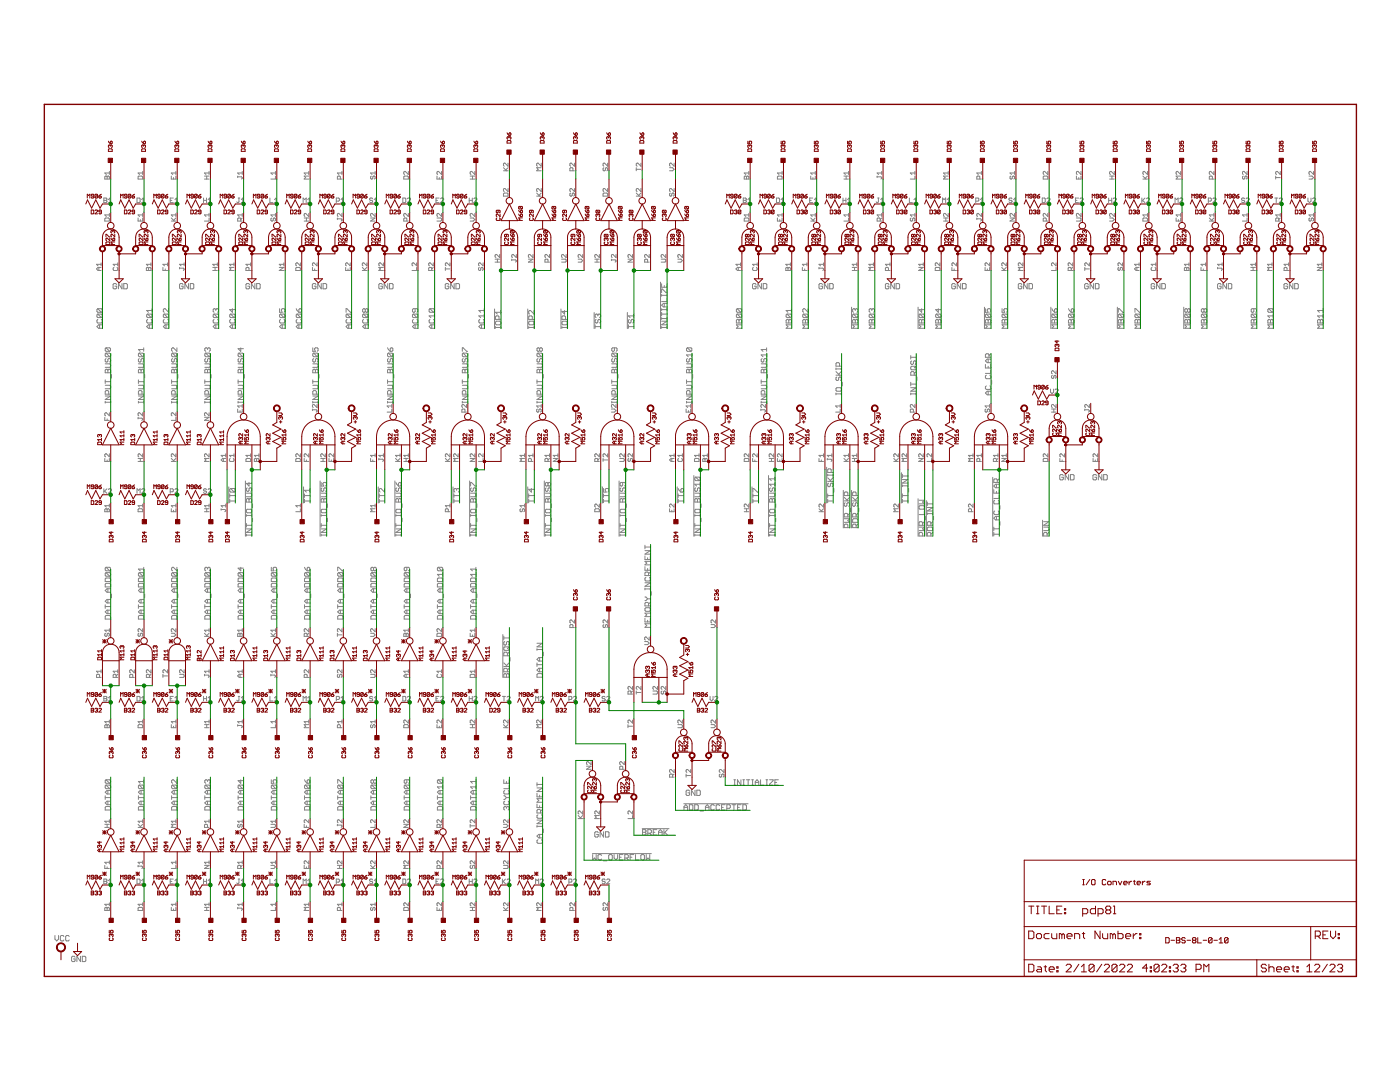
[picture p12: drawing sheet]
<svg xmlns="http://www.w3.org/2000/svg" width="279mm" height="216mm" viewBox="0 0 279 216" stroke-linecap="round" stroke-linejoin="round" font-family="sans-serif">
<g fill="none" stroke="#808080" stroke-width=".2">
<path d="M20.7 39.5h.5l.1 .2-.1 .3 .1 .3-.1 .1h-.5zM20.7 40h.5M20.9 35.3l.2-.2 .3 .2 .3-.2 .1 .2v.4h-.9zM21.4 35.3v.4M21.6 39.8l.3-.3v.9M21.8 34.2v.6M21.8 34.5h-.9l.3 .3M27.3 39.5h.5l.2 .2v.6l-.2 .1h-.5zM27.6 35.3l.1-.2h.6l.2 .2v.4h-.9zM28.3 39.8l.3-.3v.9M28.5 34.5h-.9l.3 .3M28.5 34.2v.6"/>
<path d="M34 40h.3M34.2 35.1v.6h.9v-.6M34.6 39.5h-.6v.9h.6M34.6 35.4v.3M34.9 39.8l.3-.3v.9M35.1 34.5h-.9l.3 .3M35.1 34.2v.6M40.6 40h.6M40.6 39.5v.9M40.8 35.7h.9M40.8 35.1h.9M41.2 39.5v.9"/>
<path d="M41.3 35.1v.6M41.5 39.8l.3-.3v.9M41.7 34.5h-.9l.3 .3M41.7 34.2v.6M47.4 35.3h.8l.1 .1-.1 .3M47.4 35.1v.3M47.5 39.5h.4M47.7 39.5v.8l-.2 .1-.3-.1M48.2 39.8l.3-.3v.9M48.3 34.5h-.9l.3 .3M48.3 34.2v.6M53.9 39.5v.9h.6"/>
<path d="M54.8 39.8l.3-.3v.9M55 35.1v.6h-.9M55 34.5h-.9l.3 .3M55 34.2v.6M61.4 39.8l.3-.3v.9M61.6 35.1h-.9l.3 .3-.3 .3h.9M61.6 34.5h-.9l.3 .3M61.6 34.2v.6M67.9 35.7v-.4l-.1-.2-.5 .2v.4h.9M68.1 39.8l.2-.3v.9M68.2 34.5h-.9l.3 .3M68.2 34.2v.6"/>
<path d="M74.1 35.1l-.1 .2 .1 .4 .3-.1v-.3l.3-.2 .2 .2-.2 .4M74.4 39.7l-.2-.2-.4 .2 .1 .3 .5 .1-.2 .3-.4-.1M74.7 39.8l.3-.3v.9M74.9 34.5h-.9l.3 .3M74.9 34.2v.6M80.4 39.5h.4l.2 .2v.6l-.2 .1h-.4zM80.6 35.3l.1-.2h.6l.2 .2v.4h-.9zM81.3 39.7l.1-.2 .5 .2v.1l-.6 .6h.6M81.5 34.2v.6l-.6-.6-.3 .2 .1 .4M87 40h.3M87.2 35.1v.6h.9v-.6M87.6 39.5h-.6v.9h.6"/>
<path d="M87.7 35.4v.3M87.9 39.7l.2-.2 .4 .2v.1l-.6 .6h.6M88.1 34.2v.6l-.6-.6h-.1l-.2 .2 .2 .4M93.6 40h.7M93.6 39.5v.9M93.8 35.7h1M93.8 35.1h1M94.3 39.5v.9M94.3 35.1v.6M94.6 39.7l.1-.2 .5 .2v.1l-.6 .6h.6M94.8 34.2v.6l-.8-.6-.2 .2v.3l.2 .1M100.5 34.1h.9"/>
<path d="M100.5 33.5l.6 .6M100.6 38.5h.6l.2 .2v.4h-.9v-.4zM101.4 33.5l-.5 .4M101.4 32.6v.6l-.6-.6-.3 .1 .1 .5M101.4 37.6v.6l-.8-.6-.1 .2 .1 .4M107.1 39.1h.9M107.1 38.5l.6 .6M108 33.5h-.9l.3 .3-.3 .3h.9M108 32.6v.6l-.7-.6-.2 .1 .2 .5M108 37.6v.6l-.6-.6-.3 .2 .2 .4M108 38.5l-.5 .5M113.9 38.5l-.2 .5 .3 .1 .2-.1v-.3l.3-.2 .1 .2-.1 .4"/>
<path d="M114.3 34.1v-.5l-.1-.1-.5 .1v.5h.9M114.6 32.6v.6l-.6-.6-.3 .1 .2 .5M114.6 37.6v.6l-.7-.6-.2 .2 .2 .4M120.5 33.5l-.1 .4 .3 .2 .1-.5 .3-.1 .2 .1-.2 .5M120.5 38.5h.6l.2 .2v.4h-.9v-.4zM121.3 32.6v.6l-.6-.6h-.2l-.1 .1 .1 .5M121.3 37.6v.6l-.6-.6-.3 .2 .1 .4M127 33.8h.9M127 33.5v.6M127 39.1h.9M127 38.5l.6 .6M127.9 32.6v.6l-.6-.6-.3 .1v.3l.1 .2"/>
<path d="M127.9 37.6v.6l-.8-.6-.1 .2v.3l.1 .1M127.9 38.5l-.5 .5M133.6 33.5h.6l.3 .3-.3 .3h-.6M133.8 38.5l-.2 .2 .2 .4 .3-.1 .1-.5 .3 .2-.1 .4M134.5 32.6v.6l-.6-.6-.3 .1 .2 .5M134.5 37.6v.6l-.7-.6-.2 .2 .2 .4M148.3 39.5h.5l.1 .2-.1 .3 .1 .3-.1 .1h-.5zM148.3 40h.5M148.5 35.3l.2-.2 .3 .2 .3-.2 .1 .2v.4h-.9zM149 35.3v.4M149.2 39.8l.4-.3v.9M149.4 34.5h-.9l.3 .3"/>
<path d="M149.4 34.2v.6M155 39.5h.4l.2 .2v.6l-.2 .1h-.4zM155.2 35.3l.1-.2h.6l.2 .2v.4h-.9zM155.9 39.8l.3-.3v.9M156.1 34.5h-.9l.3 .3M156.1 34.2v.6M161.6 40h.3M161.8 35.1v.6h.9v-.6M162.2 39.5h-.6v.9h.6M162.2 35.4v.3M162.5 39.8l.3-.3v.9M162.7 34.5h-.9l.3 .3"/>
<path d="M162.7 34.2v.6M168.2 40h.6M168.2 39.5v.9M168.4 35.7h.9M168.4 35.1h.9M168.8 39.5v.9M168.9 35.1v.6M169.1 39.8l.3-.3v.9M169.3 34.5h-.9l.3 .3M169.3 34.2v.6M175 35.3h.8l.2 .1-.2 .3M175 35.1v.3"/>
<path d="M175.2 39.5h.3M175.3 39.5v.8l-.1 .1-.3-.1M175.8 39.8l.3-.3v.9M176 34.5h-1l.3 .3M176 34.2v.6M181.5 39.5v.9h.6M182.4 39.8l.3-.3v.9M182.6 35.1v.6h-.9M182.6 34.5h-.9l.3 .3M182.6 34.2v.6M189 39.8l.3-.3v.9M189.2 35.1h-.9l.3 .3-.3 .3h.9"/>
<path d="M189.2 34.5h-.9l.3 .3M189.2 34.2v.6M195.5 35.7v-.4l-.4-.2-.2 .2v.4h1M195.7 39.8l.3-.3v.9M195.9 34.5h-1l.3 .3M195.9 34.2v.6M201.7 35.1l-.1 .2 .1 .4 .3-.1v-.3l.3-.2 .2 .2-.2 .4M202 39.7l-.2-.2-.4 .2 .1 .3 .5 .1-.2 .3-.4-.1M202.3 39.8l.3-.3v.9M202.5 34.5h-.9l.3 .3M202.5 34.2v.6M208 39.5h.4l.2 .2v.6l-.2 .1h-.4z"/>
<path d="M208.2 35.3l.1-.2h.7l.1 .2v.4h-.9zM208.9 39.7l.2-.2 .4 .2v.1l-.6 .6h.6M209.1 34.2v.6l-.8-.6-.1 .2 .1 .4M214.6 40h.3M214.8 35.1v.6h.9v-.6M215.2 39.5h-.6v.9h.6M215.3 35.4v.3M215.5 39.7l.2-.2 .5 .2v.1l-.7 .6h.7M215.7 34.2v.6l-.6-.6h-.1l-.2 .2 .2 .4M221.3 40h.6M221.3 39.5v.9M221.4 35.7h1"/>
<path d="M221.4 35.1h1M221.9 39.5v.9M221.9 35.1v.6M222.2 39.7l.1-.2 .5 .2v.1l-.6 .6h.6M222.4 34.2v.6l-.6-.6-.4 .2v.3l.2 .1M227.9 39.5v.9M228 40l.5 .4M228.1 35.7h.9M228.1 35.1l.6 .6M228.5 39.5l-.6 .6M228.8 39.7l.2-.2 .4 .2v.1l-.6 .6h.6M229 34.2v.6l-.8-.6-.1 .2 .1 .4"/>
<path d="M229 35.1l-.5 .5M235.4 39.7l.2-.2 .4 .2v.1l-.6 .6h.6M235.6 35.1h-.9l.3 .3-.3 .3h.9M235.6 34.2v.6l-.7-.6-.2 .2 .2 .4M242 35.7v-.4l-.2-.2-.5 .2v.4h1M242.1 39.7l.1-.2 .5 .2v.1l-.6 .6h.6M242.3 34.2v.6l-.8-.6-.2 .2 .2 .4M248.1 35.1l-.1 .2 .1 .4h.2l.1-.4 .3-.2 .2 .2-.2 .4M248.4 39.7l-.5-.2-.1 .3 .4 .2 .2 .3-.2 .1-.4-.1M248.7 39.7l.1-.2 .5 .2v.1l-.6 .6h.6M248.9 34.2v.6l-.6-.6-.3 .2 .1 .4M254.4 39.5h.6"/>
<path d="M254.6 35.4h.9M254.6 35.1v.6M254.7 39.5v.9M255.3 39.7l.2-.2 .4 .2v.1l-.6 .6h.6M255.5 34.2v.6l-.6-.6-.3 .2v.3l.2 .1M261 39.5v.6l.3 .3 .3-.3v-.6M261.2 35.1h.6l.3 .3-.3 .3h-.6M261.9 39.7l.2-.2 .5 .2v.1l-.7 .6h.7M262.1 34.2v.6l-.6-.6-.3 .2 .2 .4M19.7 53.4v.6M20.2 52.7h-.9l.3 .3M20.2 53.4h-.6l-.3 .3 .3 .3h.6"/>
<path d="M20.2 52.5v.5M21.1 43.5h.6l.1 .2v.4h-.9v-.4zM21.6 40.4h.6M21.8 42.6v.6M21.8 42.9h-.9l.3 .3M22.7 53.4l-.1 .1 .1 .5h.6l.2-.2-.2-.4M23.3 56.8l-.2-.2h-.3l-.2 .2v.7l.2 .1h.3l.2-.1v-.4h-.4M23.5 52.5v.5M23.5 52.7h-.9l.3 .3M24.3 56.6v1l-.7-1v1M24.7 56.6h.5l.2 .2v.7l-.2 .1h-.5zM27.6 43.5v.6h.9v-.6"/>
<path d="M28 43.8v.3M28.3 40.4h.6M28.5 42.6v.6M28.5 42.9h-.9l.3 .3M29.2 53.5l.2-.1 .3 .1 .3-.1 .1 .1v.5h-.9zM29.7 53.5v.5M30.1 52.7h-.9l.3 .3M30.1 52.5v.5M32.5 53.4v.6h.9M33 53.7v.3M33.4 52.7h-.9l.3 .3M33.4 52.5v.5"/>
<path d="M34.2 44.1h.9M34.2 43.5l.6 .6M34.9 40.4h.6M35.1 42.6v.6M35.1 42.9h-.9l.3 .3M35.1 43.5l-.5 .5M35.8 53.4v.3M35.8 53.5h.8l.1 .2-.1 .3M36.5 56.8l-.1-.2h-.4l-.2 .2v.7l.2 .1h.4l.1-.1v-.4h-.3M36.7 52.7h-.9l.3 .3M36.7 52.5v.5M37.6 56.6v1l-.7-1v1"/>
<path d="M38 56.6h.5l.2 .2v.7l-.2 .1h-.5zM41.5 40.4h.6M41.7 42.6v.6M41.7 43.5v.6h-.9M41.7 42.9h-.9l.3 .3M42.5 54h.9M42.5 53.4h.9M42.9 53.4v.6M43.4 52.7h-.9l.3 .3M43.4 52.5v.5M46.7 52.7h-.9l.3 .3M46.7 53.4h-.9l.3 .3-.3 .3h.9"/>
<path d="M46.7 52.5v.5M48 44.1v-.4l-.1-.2h-.3l-.2 .2v.4h.9M48.2 40.4h.6M48.3 42.6v.6M48.3 42.9h-.9l.3 .3M48.3 43.5l-.3 .3M49.7 54v-.5l-.1-.1-.5 .1v.5h.9M49.8 56.8l-.2-.2h-.3l-.2 .2v.7l.2 .1h.3l.2-.1v-.4h-.4M50 52.7h-.9l.3 .3M50 52.5v.5M50.9 56.6v1l-.7-1v1M51.2 56.6h.6l.1 .2v.7l-.1 .1h-.6z"/>
<path d="M54.2 43.5l-.1 .2v.3l.3 .1 .1-.4 .3-.2 .2 .2-.2 .4M54.8 40.4h.6M55 42.6v.6M55 42.9h-.9l.3 .3M55.7 53.4h.9l-.9 .6h.9M56.6 52.7h-.9l.3 .3M56.6 52.5v.5M59 53.5l.2-.1h.6l.1 .1v.5h-.9zM59.9 52.5v.5l-.5-.5-.4 .1 .2 .4M60.5 40.4v-.9l.3 .3 .3-.3v.9M60.7 44.1h.9M60.7 43.5h.9"/>
<path d="M61.2 43.5v.6M61.4 40.4h.6M61.6 42.6v.6l-.6-.6-.3 .1 .2 .5M62.4 53.4v.6h.9M62.8 53.7v.3M63.1 56.8l-.2-.2h-.4l-.2 .2v.7l.2 .1h.4l.2-.1v-.4h-.4M63.3 52.5v.5l-.6-.5-.3 .1 .1 .4M64.1 56.6v1l-.7-1v1M64.5 56.6h.5l.2 .2v.7l-.2 .1h-.5zM67.1 40.1h.5l.1-.4-.1-.2h-.5v.9M67.3 43.5v.3M67.3 43.7h.8l.1 .1-.1 .3"/>
<path d="M68.1 40.4h.5M68.2 42.6v.6l-.7-.6-.2 .1 .2 .5M69 53.4v.6h.9v-.6M69.4 53.7v.3M69.9 52.5v.5l-.6-.5-.3 .1 .1 .4M72.3 54h.9M72.3 53.4l.6 .6M73.2 52.5v.5l-.6-.5-.3 .1 .2 .4M73.2 53.4l-.5 .4M74 43.5h.9l-.9 .6h.9M74.7 40.4h.6M74.9 42.6v.6l-.8-.6-.1 .1 .1 .5"/>
<path d="M76.3 56.8l-.2-.2h-.3l-.2 .2v.7l.2 .1h.3l.2-.1v-.4h-.3M76.5 52.5v.5l-.6-.5h-.1l-.2 .1 .2 .4M76.5 53.4h-.9l.3 .3-.3 .3h.9M77.4 56.6v1l-.7-1v1M77.7 56.6h.6l.1 .2v.7l-.1 .1h-.6zM81.2 44.1v-.4l-.2-.2h-.3l-.1 .2v.4h.9M81.5 42.6v.6l-.6-.6-.3 .1 .1 .5M83.1 53.4v.6h-.9M83.1 52.5v.5l-.6-.5-.3 .1v.3l.2 .1M86.2 54v-.5l-.5-.1-.1 .1v.5h.9M86.5 53.4l-.3 .3M86.5 52.5v.5l-.8-.5-.1 .1 .1 .4"/>
<path d="M87.2 43.5h.8l.1 .2-.1 .4h-.8M88.1 42.6v.6l-.6-.6h-.1l-.2 .1 .2 .5M88.9 53.4v.6M88.9 53.7h.9M89.6 56.8l-.2-.2h-.4l-.1 .2v.7l.1 .1h.4l.2-.1v-.4h-.4M89.8 52.5v.5l-.8-.5-.1 .1 .1 .4M90.6 56.6v1l-.7-1v1M91 56.6h.5l.2 .2v.7l-.2 .1h-.5zM93.8 43.5h.6l.4 .3-.4 .3h-.6M94.8 42.6v.6l-.8-.6-.2 .1v.4l.2 .1M95.7 53.4l-.2 .1 .2 .5 .2-.2v-.3l.2-.1 .3 .1-.1 .5M96.4 52.5v.5l-.6-.5-.3 .1 .2 .4"/>
<path d="M98.8 52.3h.9M98.8 51.7h.9M99.3 51.7v.6M99.7 50.8v.6l-.6-.6-.3 .1v.3l.2 .2M102.1 51.9h.8l.1 .1-.1 .3M102.1 51.7v.3M103 50.8v.6l-.6-.6-.3 .1 .2 .5M105.5 51.7h.9l-.9 .6h.9M106.4 50.8v.6l-.7-.6-.2 .1 .1 .5M109.4 52.3v-.4l-.2-.2-.4 .2v.4h.9M109.7 50.8v.6l-.6-.6h-.2l-.1 .1 .1 .5M112.1 51.7h.7l.2 .2-.2 .4h-.7"/>
<path d="M113 50.8v.6l-.8-.6-.1 .1 .1 .5M115.4 51.7h.6l.3 .3-.3 .3h-.6M116.3 50.8v.6l-.6-.6-.3 .1v.3l.1 .2M118.7 52.3h.9M118.7 51.7h.9M119.1 51.7v.6M119.6 50.8v.6l-.6-.6-.3 .1 .2 .5M122 51.9h.8l.1 .1-.1 .3M122 51.7v.3M122.9 50.8v.6l-.7-.6-.2 .1 .2 .5M125.3 51.7h.9l-.9 .6h.9M126.2 50.8v.6l-.6-.6-.3 .1 .2 .5"/>
<path d="M129.2 52.3v-.4l-.1-.2-.4 .2v.4h.9M129.6 50.8v.6l-.7-.6-.2 .1 .1 .5M131.8 56.3v9.3M132 51.7h.7l.2 .2-.2 .4h-.7M132 56.6v.7h1.1v-.7M132 58.8v.3M132 58.9h1.1M132.6 57v.3M132.9 50.8v.6l-.6-.6-.3 .1v.3l.1 .2M133.1 57.7v.7h-.2l-.7-.7h-.2v.7M133.1 58.8v.3M133.1 59.5v.7h-1.1"/>
<path d="M135.3 51.7h.6l.3 .3-.3 .3h-.6M136.2 50.8v.6l-.6-.6-.3 .1 .1 .5M147.3 53.4v.6M147.8 52.7h-.9l.3 .3M147.8 53.4h-.6l-.3 .3 .3 .3h.6M147.8 52.5v.5M148.7 43.5h.6l.1 .2v.4h-.9v-.4zM149.2 40.4h.7M149.4 42.6v.6M149.4 42.9h-.9l.3 .3M150.3 53.4l-.1 .1 .1 .5h.7l.1-.2-.1-.4M150.9 56.8l-.2-.2h-.3l-.2 .2v.7l.2 .1h.3l.2-.1v-.4h-.4"/>
<path d="M151.1 52.7h-.9l.3 .3M151.1 52.5v.5M152 56.6v1l-.7-1v1M152.3 56.6h.5l.2 .2v.7l-.2 .1h-.5zM155.2 43.5v.6h.9v-.6M155.6 43.8v.3M155.9 40.4h.6M156.1 42.6v.6M156.1 42.9h-.9l.3 .3M156.8 53.5l.2-.1 .3 .1 .3-.1 .1 .1v.5h-.9zM157.3 53.5v.5M157.7 52.7h-.9l.3 .3"/>
<path d="M157.7 52.5v.5M160.1 53.4v.6h.9M160.6 53.7v.3M161 52.7h-.9l.3 .3M161 52.5v.5M161.8 44.1h.9M161.8 43.5l.6 .6M162.5 40.4h.6M162.7 42.6v.6M162.7 42.9h-.9l.3 .3M162.7 43.5l-.5 .5M163.4 53.4v.3"/>
<path d="M163.4 53.5h.8l.2 .2-.2 .3M164.1 56.8l-.1-.2h-.4l-.2 .2v.7l.2 .1h.4l.1-.1v-.4h-.3M164.4 52.5v.5M164.4 52.7h-1l.3 .3M165.2 56.6v1l-.7-1v1M165.6 56.6h.5l.2 .2v.7l-.2 .1h-.5zM169.1 40.4h.7M169.3 42.6v.6M169.3 43.5v.6h-.9M169.3 42.9h-.9l.3 .3M170.1 54h.9M170.1 53.4h.9"/>
<path d="M170.5 53.4v.6M171 52.7h-.9l.3 .3M171 52.5v.5M174.3 53.4h-.9l.3 .3-.3 .3h.9M174.3 52.7h-.9l.3 .3M174.3 52.5v.5M175.7 44.1v-.4l-.2-.2h-.3l-.2 .2v.4h1M175.8 40.4h.6M176 42.6v.6M176 42.9h-1l.3 .3M176 43.5l-.3 .3M177.3 54v-.5l-.1-.1-.5 .1v.5h.9"/>
<path d="M177.4 56.8l-.2-.2h-.3l-.2 .2v.7l.2 .1h.3l.2-.1v-.4h-.3M177.6 52.7h-.9l.3 .3M177.6 52.5v.5M178.5 56.6v1l-.7-1v1M178.8 56.6h.6l.1 .2v.7l-.1 .1h-.6zM181.8 43.5l-.1 .2 .1 .4 .3-.1 .2-.5 .3 .2-.2 .4M182.4 40.4h.6M182.6 42.6v.6M182.6 42.9h-.9l.3 .3M183.3 53.4h1l-1 .6h1M184.3 52.7h-1l.3 .3M184.3 52.5v.5"/>
<path d="M186.6 53.5l.2-.1h.6l.2 .1v.5h-1zM187.6 52.5v.5l-.6-.5h-.2l-.2 .1 .2 .4M188.1 40.4v-.9l.3 .3 .3-.3v.9M188.3 44.1h.9M188.3 43.5h.9M188.8 43.5v.6M189 40.4h.6M189.2 42.6v.6l-.7-.6-.2 .1v.4l.2 .1M190 53.4v.6h.9M190.4 53.7v.3M190.7 56.8l-.2-.2h-.4l-.2 .2v.7l.2 .1h.4l.2-.1v-.4h-.4M190.9 52.5v.5l-.8-.5-.1 .1 .1 .4"/>
<path d="M191.7 56.6v1l-.7-1v1M192.1 56.6h.5l.2 .2v.7l-.2 .1h-.5zM194.7 40.1h.5l.1-.4-.1-.2h-.5v.9M194.9 43.5v.3M194.9 43.7h.8l.2 .1-.2 .3M195.7 40.4h.6M195.9 42.6v.6l-.7-.6-.3 .1 .2 .5M196.6 53.4v.6h.9v-.6M197 53.7v.3M197.5 52.5v.5l-.8-.5-.1 .1 .1 .4M199.9 54h.9M199.9 53.4l.6 .6"/>
<path d="M200.8 52.5v.5l-.7-.5-.2 .1 .2 .4M200.8 53.4l-.4 .4M201.6 43.5h.9l-.9 .6h.9M202.3 40.4h.6M202.5 42.6v.6l-.8-.6-.1 .1 .1 .5M203.9 56.8l-.1-.2h-.4l-.2 .2v.7l.2 .1h.4l.1-.1v-.4h-.3M204.1 52.5v.5l-.6-.5h-.1l-.2 .1 .2 .4M204.1 53.4h-.9l.3 .3-.3 .3h.9M205 56.6v1l-.7-1v1M205.4 56.6h.5l.2 .2v.7l-.2 .1h-.5zM208.8 44.1v-.4l-.1-.2h-.4l-.1 .2v.4h.9M209.1 42.6v.6l-.8-.6-.1 .1 .1 .5"/>
<path d="M210.8 52.5v.5l-.6-.5-.4 .1v.3l.2 .1M210.8 53.4v.6h-1M213.8 54v-.5l-.5-.1-.1 .1v.5h.9M214.1 52.5v.5l-.8-.5-.1 .1 .1 .4M214.1 53.4l-.3 .3M214.8 43.5h.8l.1 .2-.1 .4h-.8M215.7 42.6v.6l-.6-.6h-.1l-.2 .1 .2 .5M216.5 53.4v.6M216.5 53.7h.9M217.2 56.8l-.2-.2h-.3l-.2 .2v.7l.2 .1h.3l.2-.1v-.4h-.4M217.4 52.5v.5l-.8-.5-.1 .1 .1 .4M218.2 56.6v1l-.6-1v1"/>
<path d="M218.6 56.6h.5l.2 .2v.7l-.2 .1h-.5zM221.4 43.5h.7l.3 .3-.3 .3h-.7M222.4 42.6v.6l-.6-.6-.4 .1v.4l.2 .1M223.3 53.4l-.2 .1 .2 .5 .3-.2 .1-.4 .3 .1-.1 .5M224 52.5v.5l-.7-.5-.2 .1 .2 .4M226.9 53.4v.6M227.3 53.4h-.6l-.3 .3 .3 .3h.6M227.3 52.7h-.9l.3 .3M227.3 52.5v.5M228.2 43.5h.7l.1 .2v.4h-.9v-.4zM229 42.6v.6M229 42.9h-.9l.3 .3"/>
<path d="M229.9 53.4l-.2 .1 .2 .5h.6l.2-.2-.2-.4M230.4 56.8l-.1-.2h-.4l-.2 .2v.7l.2 .1h.4l.1-.1v-.4h-.3M230.7 52.7h-1l.3 .3M230.7 52.5v.5M231.5 56.6v1l-.7-1v1M231.9 56.6h.5l.2 .2v.7l-.2 .1h-.5zM234.5 40.4v-.9l.3 .3 .3-.3v.9M234.7 43.5v.6h.9v-.6M235.2 43.8v.3M235.6 42.6v.6M235.6 42.9h-.9l.3 .3M236.4 53.5l.1-.1 .3 .1 .3-.1 .2 .1v.5h-.9z"/>
<path d="M236.8 53.5v.5M237.3 52.7h-.9l.3 .3M237.3 52.5v.5M239.7 53.4v.6h.9M240.1 53.7v.3M240.6 52.7h-.9l.3 .3M240.6 52.5v.5M241.2 40.1h.4l.1-.1-.1-.5h-.4v.9M241.3 44.1h1M241.3 43.5l.7 .6M242.3 42.6v.6M242.3 42.9h-1l.3 .3"/>
<path d="M242.3 43.5l-.5 .5M243 53.4v.3M243 53.5h.8l.1 .2-.1 .3M243.7 56.8l-.2-.2h-.3l-.2 .2v.7l.2 .1h.3l.2-.1v-.4h-.3M243.9 52.7h-.9l.3 .3M243.9 52.5v.5M244.8 56.6v1l-.7-1v1M245.1 56.6h.6l.1 .2v.7l-.1 .1h-.6zM248.9 42.6v.6M248.9 43.5v.6h-.9M248.9 42.9h-.9l.3 .3M249.6 54h.9"/>
<path d="M249.6 53.4h.9M250.1 53.4v.6M250.5 52.7h-.9l.3 .3M250.5 52.5v.5M253.9 52.7h-1l.3 .3M253.9 53.4h-1l.3 .3-.3 .3h1M253.9 52.5v.5M255.2 44.1v-.4l-.1-.2h-.3l-.2 .2v.4h.9M255.5 42.6v.6M255.5 42.9h-.9l.3 .3M255.5 43.5l-.3 .3M256.9 54v-.5l-.5-.1-.1 .1v.5h.9"/>
<path d="M257 56.8l-.2-.2h-.4l-.2 .2v.7l.2 .1h.4l.2-.1v-.4h-.4M257.2 52.7h-.9l.3 .3M257.2 52.5v.5M258 56.6v1l-.7-1v1M258.4 56.6h.5l.2 .2v.7l-.2 .1h-.5zM261.4 43.5l-.2 .2 .2 .4 .3-.1 .1-.5 .3 .2v.3l-.1 .1M262.1 42.6v.6M262.1 42.9h-.9l.3 .3M262.9 53.4h.9l-.9 .6h.9M263.8 52.7h-.9l.3 .3M263.8 52.5v.5M19.5 62.7l-.2 .1v.4l.2 .2h.7"/>
<path d="M19.5 62.7l.7 .7M19.5 63.7l-.2 .2v.4l.2 .2h.7l.2-.2v-.4l-.2-.2M19.5 62.7h.7l.2 .1v.4l-.2 .2M19.5 61.6h.7l.2 .2v.3l-.2 .2M19.5 61.6l-.2 .2v.3l.2 .2h.7M19.5 61.6l.7 .7M19.9 64.8v.7M20.4 64.8h-.7l-.4 .4 .4 .3h.7M21 72.6h.9l.2 .2v.3l-.2 .2h-.9M21 79h1.1l-1.1 .7h1.1M21 76.9h.9l.2 .1v.4l-.2 .2h-.9M21 76.2h1.1"/>
<path d="M21 73.9l.2-.2 .3 .2 .4-.2 .2 .2v.5h-1.1zM21 75.8v.7M21.2 71.5l-.2 .2v.4l.2 .1 .3-.1v-.4l.2-.2 .4 .2v.4l-.2 .1M21.2 70.5l-.2 .1v.4l.2 .2h.7M21.2 70.5h.7l.2 .1v.4l-.2 .2M21.2 69.4h.7l.2 .2v.3l-.2 .2M21.2 69.4l-.2 .2v.3l.2 .2h.7M21.2 70.5l.7 .7M21.2 69.4l.7 .7M21.5 73.9v.5M21.7 78.7v-.6l-.2-.2h-.3l-.2 .2v.6h1.1M22.2 74.7v.7"/>
<path d="M27.6 76.9h.9l.2 .1v.4l-.2 .2h-.9M27.6 73.9l.2-.2 .4 .2 .3-.2 .2 .2v.5h-1.1zM27.6 72.6h.9l.2 .2v.3l-.2 .2h-.9M27.6 79h1.1l-1.1 .7h1.1M27.6 76.2h1.1M27.6 75.8v.7M27.8 71.5l-.2 .2v.4l.2 .1 .4-.1v-.4l.1-.2 .4 .2v.4l-.2 .1M27.8 70.5l-.2 .1v.4l.2 .2h.7M27.8 70.5h.7l.2 .1v.4l-.2 .2M27.8 70.5l.7 .7M28.2 73.9v.5M28.3 78.7v-.6l-.1-.2h-.4l-.2 .2v.6h1.1"/>
<path d="M28.7 69.4v.7M28.7 69.7h-1.1l.4 .4M28.9 74.7v.7M29.5 63.7l-.2 .2v.4l.2 .2h.7l.2-.2v-.4l-.2-.2M29.5 62.7l-.2 .1v.4l.2 .2h.7M29.5 62.7h.7l.2 .1v.4l-.2 .2M29.5 62.7l.7 .7M29.8 64.8v.7M30.4 64.8h-.8l-.3 .4 .3 .3h.8M30.4 61.6v.7M30.4 62h-1.1l.3 .3M32.8 63.7l-.2 .2v.4l.2 .2h.7l.2-.2v-.4l-.2-.2"/>
<path d="M32.8 62.7l-.2 .1v.4l.2 .2h.7M32.8 62.7h.7l.2 .1v.4l-.2 .2M32.8 62.7l.7 .7M33.1 64.8v.7M33.7 64.8h-.7l-.4 .4 .4 .3h.7M33.7 61.6v.7l-.7-.7-.4 .2v.3l.2 .2M34.2 73.9l.2-.2 .4 .2 .3-.2 .2 .2v.5h-1.1zM34.2 79h1.1l-1.1 .7h1.1M34.2 76.9h.9l.2 .1v.4l-.2 .2h-.9M34.2 76.2h1.1M34.2 72.6h.9l.2 .2v.3l-.2 .2h-.9M34.2 75.8v.7"/>
<path d="M34.4 71.5l-.2 .2v.4l.4 .1 .2-.1v-.4l.3-.2 .2 .2v.4l-.2 .1M34.4 70.5l-.2 .1v.4l.2 .2h.7M34.4 70.5h.7l.2 .1v.4l-.2 .2M34.4 70.5l.7 .7M34.8 73.9v.5M35 78.7v-.6l-.2-.2h-.4l-.2 .2v.6h1.1M35.3 69.4v.7l-.7-.7-.4 .2v.3l.2 .2M35.5 74.7v.7M40.9 72.6h.9l.2 .2v.3l-.2 .2h-.9M40.9 73.9l.2-.2 .3 .2 .4-.2 .2 .2v.5h-1.1zM40.9 76.9h.9l.2 .1v.4l-.2 .2h-.9M40.9 75.8v.7"/>
<path d="M40.9 79h1.1l-1.1 .7h1.1M40.9 76.2h1.1M41.1 70.5l-.2 .1v.4l.2 .2h.7M41.1 71.5l-.2 .2v.4l.2 .1 .3-.1v-.4l.2-.2 .4 .2v.4l-.2 .1M41.1 70.5h.7l.2 .1v.4l-.2 .2M41.1 70.5l.7 .7M41.4 69.6v.1M41.4 73.9v.5M41.4 69.6l.2-.2 .4 .2v.3l-.2 .2M41.4 69.6l-.2-.2-.3 .2v.3l.2 .2M41.6 78.7v-.6l-.2-.2h-.3l-.2 .2v.6h1.1M42.1 74.7v.7"/>
<path d="M42.7 62.7l-.2 .1v.4l.2 .2h.7M42.7 63.7l-.2 .2v.4l.2 .2h.7l.2-.2v-.4l-.2-.2M42.7 62.7h.7l.2 .1v.4l-.2 .2M42.7 62.7l.7 .7M43.1 61.8v.2M43.1 64.8v.7M43.1 61.8l-.2-.2-.4 .2v.3l.2 .2M43.1 61.8l.1-.2 .4 .2v.3l-.2 .2M43.6 64.8h-.7l-.4 .4 .4 .3h.7M46 63.7l-.2 .2v.4l.2 .2h.7l.2-.2v-.4l-.2-.2M46 62.7l-.2 .1v.4l.2 .2h.7M46 62.7h.7l.2 .1v.4l-.2 .2"/>
<path d="M46 62.7l.7 .7M46.4 61.6v.7l-.6-.5h1.1M46.4 64.8v.7M46.9 64.8h-.7l-.4 .4 .4 .3h.7M47.5 79h1.1l-1.1 .7h1.1M47.5 76.9h.9l.2 .1v.4l-.2 .2h-.9M47.5 76.2h1.1M47.5 73.9l.2-.2 .3 .2 .4-.2 .2 .2v.5h-1.1zM47.5 72.6h.9l.2 .2v.3l-.2 .2h-.9M47.5 75.8v.7M47.7 71.5l-.2 .2v.4l.2 .1 .3-.1v-.4l.2-.2 .4 .2v.4l-.2 .1M47.7 70.5l-.2 .1v.4l.2 .2h.7"/>
<path d="M47.7 70.5h.7l.2 .1v.4l-.2 .2M47.7 70.5l.7 .7M48 69.4v.7l-.5-.5h1.1M48 73.9v.5M48.2 78.7v-.6l-.2-.2h-.3l-.2 .2v.6h1.1M48.7 74.7v.7M55.8 61.6v.7h.5l-.1-.3 .1-.4h.4l.2 .2v.3l-.2 .2M56 63.7l-.2 .2v.4l.2 .2h.7l.2-.2v-.4l-.2-.2M56 62.7l-.2 .1v.4l.2 .2h.7M56 62.7h.7l.2 .1v.4l-.2 .2M56 62.7l.7 .7M56.3 64.8v.7"/>
<path d="M56.9 64.8h-.7l-.4 .4 .4 .3h.7M59.1 61.6l.5 .7M59.3 62.7h.7l.2 .1v.4l-.2 .2M59.3 63.7l-.2 .2v.4l.2 .2h.7l.2-.2v-.4l-.2-.2M59.3 62.7l-.2 .1v.4l.2 .2h.7M59.3 62.7l.7 .7M59.6 64.8v.7M59.8 61.6l.4 .2v.3l-.2 .2h-.4v-.5zM60.2 64.8h-.7l-.4 .4 .4 .3h.7M62.4 72.6h.9l.2 .2v.3l-.2 .2h-.9M62.4 79h1.1l-1.1 .7h1.1M62.4 76.9h.9l.2 .1v.4l-.2 .2h-.9"/>
<path d="M62.4 76.2h1.1M62.4 73.9l.2-.2 .3 .2 .4-.2 .2 .2v.5h-1.1zM62.4 69.4v.7h.5l-.1-.5 .1-.2h.4l.2 .2v.3l-.2 .2M62.4 75.8v.7M62.6 71.5l-.2 .2v.4l.4 .1 .1-.1v-.4l.4-.2 .2 .2v.4l-.2 .1M62.6 70.5l-.2 .1v.4l.2 .2h.7M62.6 70.5h.7l.2 .1v.4l-.2 .2M62.6 70.5l.7 .7M62.9 73.9v.5M63.1 78.7v-.6l-.2-.2h-.3l-.2 .2v.6h1.1M63.7 74.7v.7M69.1 62.3v-.7h.1l.7 .7h.2"/>
<path d="M69.2 63.7l-.1 .2v.4l.1 .2h.7l.2-.2v-.4l-.2-.2M69.2 62.7l-.1 .1v.4l.1 .2h.7M69.2 62.7h.7l.2 .1v.4l-.2 .2M69.2 62.7l.7 .7M69.6 64.8v.7M70.1 64.8h-.7l-.3 .4 .3 .3h.7M72.5 63.7l-.1 .2v.4l.1 .2h.8l.1-.2v-.4l-.1-.2M72.5 62.7l-.1 .1v.4l.1 .2h.8M72.5 62.7h.8l.1 .1v.4l-.1 .2M72.5 62.7l.8 .7M72.9 61.8l-.2-.2-.3 .2v.3l.1 .2 .4-.2M72.9 61.8l.2-.2 .3 .2v.3l-.1 .2-.4-.2"/>
<path d="M72.9 61.8v.3M72.9 64.8v.7M73.4 64.8h-.7l-.3 .4 .3 .3h.7M77.3 79h1.1l-1.1 .7h1.1M77.3 76.9h.9l.2 .1v.4l-.2 .2h-.9M77.3 76.2h1.1M77.3 73.9l.2-.2 .4 .2 .3-.2 .2 .2v.5h-1.1zM77.3 72.6h.9l.2 .2v.3l-.2 .2h-.9M77.3 75.8v.7M77.3 69.4l.6 .7M77.5 70.5l.7 .7M77.5 71.5l-.2 .2v.4l.2 .1 .4-.1v-.4l.1-.2 .4 .2v.4l-.2 .1"/>
<path d="M77.5 70.5l-.2 .1v.4l.2 .2h.7M77.5 70.5h.7l.2 .1v.4l-.2 .2M77.9 69.6l.1-.2 .4 .2v.3l-.2 .2h-.3zM77.9 73.9v.5M78 78.7v-.6l-.1-.2h-.4l-.2 .2v.6h1.1M78.6 74.7v.7M82.5 62.7h.7l.2 .1v.4l-.2 .2M82.5 63.7l-.2 .2v.4l.2 .2h.7l.2-.2v-.4l-.2-.2M82.5 62.7l-.2 .1v.4l.2 .2h.7M82.5 62.7l.7 .7M82.8 61.6v.5l-.1 .2-.4-.2v-.3l.2-.2h.7l.2 .2v.3l-.2 .2M82.8 64.8v.7"/>
<path d="M83.4 64.8h-.7l-.4 .4 .4 .3h.7M85.8 61.6l-.2 .2v.3l.2 .2h.7M85.8 63.7l-.2 .2v.4l.2 .2h.7l.2-.2v-.4l-.2-.2M85.8 61.6h.7l.2 .2v.3l-.2 .2M85.8 61.6l.7 .7M86.2 64.8v.7M86.7 64.8h-.7l-.4 .4 .4 .3h.7M86.7 62.7v.7M86.7 63h-1.1l.4 .4M92.3 79h1l-1 .7h1M92.3 76.9h.8l.2 .1v.4l-.2 .2h-.8M92.3 76.2h1"/>
<path d="M92.3 73.9l.1-.2 .4 .2 .3-.2 .2 .2v.5h-1zM92.3 72.6h.8l.2 .2v.3l-.2 .2h-.8M92.3 70.1v-.7h.1l.7 .7h.2M92.3 75.8v.7M92.4 71.5l-.1 .2v.4l.1 .1 .4-.1v-.4l.2-.2 .3 .2v.4l-.2 .1M92.4 70.5l-.1 .1v.4l.1 .2h.7M92.4 70.5h.7l.2 .1v.4l-.2 .2M92.4 70.5l.7 .7M92.8 73.9v.5M93 78.7v-.6l-.2-.2h-.4l-.1 .2v.6h1M93.5 74.7v.7M95.8 63.7l-.2 .2v.4l.2 .2h.7l.1-.2v-.4l-.1-.2"/>
<path d="M96.1 64.8v.7M96.6 64.8h-.7l-.3 .4 .3 .3h.7M96.6 62h-1l.3 .3M96.6 63h-1l.3 .4M96.6 61.6v.7M96.6 62.7v.7M98.7 61.7v3.9M98.9 65.3h1M98.9 65.2v.3M99.1 64.1h.7l.1 .2v.3l-.1 .2h-.7l-.2-.2v-.3zM99.6 63.7v-.5l-.2-.2h-.3l-.2 .2v.5h1M99.9 62.3h-1l.4 .4"/>
<path d="M99.9 62v.7M99.9 65.2v.3M105.3 61.7v3.9M105.5 65.3h1.1M105.5 65.2v.3M105.7 64.1h.7l.2 .2v.3l-.2 .2h-.7l-.2-.2v-.3zM106.2 63.7v-.5l-.2-.2h-.3l-.2 .2v.5h1.1M106.6 62v.7l-.7-.7-.4 .1v.4l.2 .2M106.6 65.2v.3M107.2 79h1l-1 .7h1M107.2 76.9h.9l.1 .1v.4l-.1 .2h-.9M107.2 76.2h1"/>
<path d="M107.2 73.9l.2-.2 .3 .2 .4-.2 .1 .2v.5h-1zM107.2 72.6h.9l.1 .2v.3l-.1 .2h-.9M107.2 75.8v.7M107.4 71.5l-.2 .2v.4l.3 .1 .2-.1v-.4l.4-.2 .1 .2v.4l-.1 .1M107.4 70.5l-.2 .1v.4l.2 .2h.7M107.4 70.5h.7l.1 .1v.4l-.1 .2M107.4 70.5l.7 .7M107.7 69.6l-.2-.2-.3 .2v.3l.2 .2 .3-.2M107.7 69.6l.2-.2 .3 .2v.3l-.1 .2-.4-.2M107.7 69.6v.3M107.7 73.9v.5M107.9 78.7v-.6l-.2-.2h-.3l-.2 .2v.6h1"/>
<path d="M108.4 74.7v.7M112 61.7v3.9M112.1 64.3l.2-.2h.7l.2 .2v.3l-.2 .2h-.7l-.2-.2zM112.1 65.3h1.1M112.1 65.2v.3M112.7 62v.7l-.6-.6h1.1M112.9 63.7v-.5l-.2-.2h-.4l-.2 .2v.5h1.1M113.2 65.2v.3M118.6 62.4v3.2M118.8 65.2h1M118.8 64.8v.7M119 63.7l-.2 .2v.4l.2 .2 .3-.2v-.4l.2-.2 .3 .2v.4l-.1 .2"/>
<path d="M119.3 62.8v.2M119.3 62.8l-.2-.1-.3 .1v.4l.2 .2M119.3 62.8l.2-.1 .3 .1v.4l-.1 .2M122.1 76.9h.9l.1 .1v.4l-.1 .2h-.9M122.1 73.9l.2-.2 .3 .2 .4-.2 .1 .2v.5h-1zM122.1 79h1l-1 .7h1M122.1 76.2h1M122.1 72.6h.9l.1 .2v.3l-.1 .2h-.9M122.1 75.8v.7M122.3 71.5l-.2 .2v.4l.2 .1 .3-.1v-.4l.2-.2 .3 .2v.4l-.1 .1M122.3 70.5l-.2 .1v.4l.2 .2h.7M122.3 70.5h.7l.1 .1v.4l-.1 .2"/>
<path d="M122.3 70.5l.7 .7M122.6 69.4v.5l-.2 .2-.3-.2v-.3l.2-.2h.7l.1 .2v.3l-.1 .2M122.6 73.9v.5M122.8 78.7v-.6l-.2-.2h-.3l-.2 .2v.6h1M123.3 74.7v.7M125.2 62.4v3.2M125.4 65.2h1.1M125.4 64.8v.7M125.6 63.7l-.2 .2v.4l.2 .2 .3-.2v-.4l.2-.2 .4 .2v.4l-.2 .2M126.5 63h-1.1l.4 .4M126.5 62.7v.7M132 64.1h1.1l-1.1 .7h1.1"/>
<path d="M132 62.7h1.1M132 61.8h1.1M132 65.3h1.1M132 61.6v.4M132 62.3v.7M132 63.4v.3M132 65.2v.3M132 63.6h1.1M132.6 60.5v.7M133.1 61.6v.4M133.1 63.4v.3M133.1 65.2v.3"/>
<path d="M133.1 60.5h-.7l-.4 .4 .4 .3h.7M137 79h1.1l-1.1 .7h1.1M137 76.9h.9l.2 .1v.4l-.2 .2h-.9M137 76.2h1.1M137 73.9l.2-.2 .3 .2 .4-.2 .2 .2v.5h-1.1zM137 72.6h.9l.2 .2v.3l-.2 .2h-.9M137 75.8v.7M137.2 71.5l-.2 .2v.4l.2 .1 .3-.1v-.4l.2-.2 .4 .2v.4l-.2 .1M137.2 69.4h.7l.2 .2v.3l-.2 .2M137.2 69.4l-.2 .2v.3l.2 .2h.7M137.2 69.4l.7 .7M137.5 73.9v.5"/>
<path d="M137.7 78.7v-.6l-.2-.2h-.3l-.2 .2v.6h1.1M138.1 70.8h-1.1l.4 .4M138.1 70.5v.7M138.2 74.7v.7M147.1 61.6l-.1 .2v.3l.1 .2h.7M147.1 62.7l-.1 .1v.4l.1 .2h.7M147.1 63.7l.4 .2 .3-.2 .2 .2v.6h-1v-.6zM147.1 62.7h.7l.2 .1v.4l-.2 .2M147.1 61.6h.7l.2 .2v.3l-.2 .2M147.1 62.7l.7 .7M147.1 61.6l.7 .7M147.5 63.9v.6"/>
<path d="M148 64.8h-1l.3 .4-.3 .3h1M151.9 79h1.1l-1.1 .7h1.1M151.9 76.9h.9l.2 .1v.4l-.2 .2h-.9M151.9 76.2h1.1M151.9 73.9l.2-.2 .3 .2 .4-.2 .2 .2v.5h-1.1zM151.9 72.6h.9l.2 .2v.3l-.2 .2h-.9M151.9 75.8v.7M152.1 71.5l-.2 .2v.4l.4 .1 .1-.1v-.4l.4-.2 .2 .2v.4l-.2 .1M152.4 73.9v.5M152.6 78.7v-.6l-.2-.2h-.3l-.2 .2v.6h1.1M153 69.7h-1.1l.4 .4M153 69.4v.7"/>
<path d="M153 70.5v.7M153 70.8h-1.1l.4 .4M153.2 74.7v.7M156.9 63.9l.2-.2 .3 .2 .4-.2 .1 .2v.6h-1zM157.1 62.7l-.2 .1v.4l.2 .2h.7M157.1 62.7h.7l.1 .1v.4l-.1 .2M157.1 62.7l.7 .7M157.4 63.9v.6M157.9 64.8h-1l.3 .4-.3 .3h1M157.9 62h-1l.3 .3M157.9 61.6v.7M160.4 62.7l-.2 .1v.4l.2 .2h.7"/>
<path d="M160.4 63.7l.3 .2 .4-.2 .2 .2v.6h-1.1v-.6zM160.4 62.7h.7l.2 .1v.4l-.2 .2M160.4 62.7l.7 .7M160.7 63.9v.6M161.3 64.8h-1.1l.4 .4-.4 .3h1.1M161.3 61.6v.7l-.7-.7h-.2l-.2 .2v.3l.2 .2M166.8 74.9h1.1M166.8 78.6h1.1M166.8 73.4v.4M166.8 78.4v.4M166.8 74.1l.8 .8M166.8 73.6h1.1"/>
<path d="M167 77.4h.7l.2 .1v.4l-.2 .2h-.7l-.2-.2v-.4zM167 75.2l-.2 .2v.4l.2 .1 .4-.1v-.4l.2-.2 .3 .2v.4l-.2 .1M167.6 73.1v-.6l-.2-.1h-.4l-.2 .1v.6h1.1M167.9 73.4v.4M167.9 78.4v.4M167.9 74.1l-.5 .6M168.1 76.3v.7M169.9 61.3v4.3M170.3 63.7l.4 .2 .3-.2 .2 .2v.6h-1v-.6zM170.3 62.7l-.1 .1v.4l.1 .2h.7M170.3 62.7h.7l.2 .1v.4l-.2 .2M170.3 62.7l.7 .7"/>
<path d="M170.7 61.8l-.2-.2-.3 .2v.3l.1 .2M170.7 61.8l.2-.2 .3 .2v.3l-.2 .2M170.7 61.8v.2M170.7 63.9v.6M171.2 64.8h-1l.3 .4-.3 .3h1M173.5 63.9l.2-.2 .3 .2 .3-.2 .2 .2v.6h-1zM173.7 62.7h.6l.2 .1v.4l-.2 .2M173.7 62.7l-.2 .1v.4l.2 .2h.6M173.7 62.7l.6 .7M174 61.8l-.2-.2-.3 .2v.3l.2 .2M174 61.8l.2-.2 .3 .2v.3l-.2 .2M174 61.8v.2"/>
<path d="M174 63.9v.6M174.5 64.8h-1l.3 .4-.3 .3h1M181.8 77.4h1l-1 .7h1M181.8 71.3h1M181.8 73.3l.1-.2h.7l.2 .2v.3l-.2 .2h-.7l-.1-.2zM181.8 78.6h1M181.8 71v.6M181.8 76.3v.7M181.8 78.4v.4M181.8 76.6h1M181.9 72l-.1 .2v.3l.1 .2 .4-.2v-.3l.2-.2 .3 .2v.3l-.2 .2M182.5 74.9v-.6l-.2-.2h-.4l-.1 .2v.6h1"/>
<path d="M182.8 78.4v.4M182.8 74.1l-.3 .4M182.8 73.1l-.3 .3M183 75.2v.7M183.2 61.3v4.3M183.6 63.7l.3 .2 .4-.2 .2 .2v.6h-1.1v-.6zM183.6 62.7l-.2 .1v.4l.2 .2h.7M183.6 62.7h.7l.2 .1v.4l-.2 .2M183.6 62.7l.7 .7M183.9 61.6v.7l-.5-.5h1.1M183.9 63.9v.6M184.5 64.8h-1.1l.4 .4-.4 .3h1.1"/>
<path d="M186.9 63.7l.4 .2 .3-.2 .2 .2v.6h-1.1v-.6zM186.9 62.7l-.2 .1v.4l.2 .2h.7M186.9 62.7h.7l.2 .1v.4l-.2 .2M186.9 62.7l.7 .7M187.3 61.6v.7l-.6-.5h1.1M187.3 63.9v.6M187.8 64.8h-1.1l.4 .4-.4 .3h1.1M196.5 61.3v4.3M196.7 63.9l.1-.2 .4 .2 .3-.2 .2 .2v.6h-1zM196.7 61.6v.7h.5l-.2-.5 .2-.2h.3l.2 .2v.3l-.2 .2M196.7 72.7v.7h1v-.7M196.8 62.7l-.1 .1v.4l.1 .2h.7"/>
<path d="M196.8 62.7h.7l.2 .1v.4l-.2 .2M196.8 74.9l-.1 .1v.4l.1 .2h.7l.2-.2v-.4l-.2-.1M196.8 77l-.1 .2v.3l.1 .2h.7l.2-.2v-.3l-.2-.2M196.8 62.7l.7 .7M197.2 63.9v.6M197.2 71.6v.8M197.2 73.1v.3M197.2 78.1v.7M197.4 71.3v-.5l-.2-.2h-.4l-.1 .2v.5h1M197.7 78.1h-.7l-.3 .3 .3 .4h.7M197.7 64.8h-1l.3 .4-.3 .3h1M197.7 73.8v.7h-1"/>
<path d="M197.7 71.6h-.7l-.3 .4 .3 .4h.7M197.7 70.6l-.3 .4M197.9 75.9v.7M200 61.6v.7h.5l-.2-.5 .2-.2h.4l.1 .2v.3l-.1 .2M200.2 62.7h.7l.1 .1v.4l-.1 .2M200.2 63.7l.3 .2 .4-.2 .1 .2v.6h-1v-.6zM200.2 62.7l-.2 .1v.4l.2 .2h.7M200.2 62.7l.7 .7M200.5 63.9v.6M201 64.8h-1l.3 .4-.3 .3h1M209.7 77.6v.7l.3 .2 .3-.2v-.7M209.7 61.3v4.3"/>
<path d="M209.9 61.6l.6 .7M210 74.9l-.2 .2v.3l.4 .1 .1-.4 .3-.2 .2 .2-.2 .4M210.1 63.7l.4 .2 .3-.2 .2 .2v.6h-1.1v-.6zM210.1 62.7l-.2 .1v.4l.2 .2h.7M210.1 62.7h.7l.2 .1v.4l-.2 .2M210.1 62.7l.7 .7M210.5 63.9v.6M210.6 77.8l.1-.2 .5 .2-.6 .7h.6M210.6 61.6l.4 .2v.3l-.2 .2h-.3v-.5zM210.8 74v.6l-.6-.6-.4 .1v.3l.2 .2M211 64.8h-1.1l.4 .4-.4 .3h1.1M213.2 63.9l.2-.2 .4 .2 .3-.2 .2 .2v.6h-1.1z"/>
<path d="M213.2 61.6l.6 .7M213.4 62.7l-.2 .1v.4l.2 .2h.7M213.4 62.7h.7l.2 .1v.4l-.2 .2M213.4 62.7l.7 .7M213.8 63.9v.6M214 61.6l.3 .2v.3l-.2 .2h-.3v-.5zM214.3 64.8h-1.1l.4 .4-.4 .3h1.1M223 61.3v4.3M223.2 63.9l.2-.2 .3 .2 .4-.2 .1 .2v.6h-1zM223.2 62.3v-.7h.2l.7 .7h.1M223.4 62.7h.7l.1 .1v.4l-.1 .2M223.4 62.7l-.2 .1v.4l.2 .2h.7"/>
<path d="M223.4 62.7l.7 .7M223.7 63.9v.6M224.2 64.8h-1l.3 .4-.3 .3h1M226.5 62.3v-.7l1.1 .7M226.7 62.7h.7l.2 .1v.4l-.2 .2M226.7 63.7l.3 .2 .4-.2 .2 .2v.6h-1.1v-.6zM226.7 62.7l-.2 .1v.4l.2 .2h.7M226.7 62.7l.7 .7M227 63.9v.6M227.6 64.8h-1.1l.4 .4-.4 .3h1.1M236.2 61.3v4.3M236.6 62.7l.7 .7"/>
<path d="M236.6 63.7l.4 .2 .3-.2 .2 .2v.6h-1v-.6zM236.6 62.7l-.1 .1v.4l.1 .2h.7M236.6 62.7h.7l.2 .1v.4l-.2 .2M237 61.8l-.2-.2-.3 .2v.3l.1 .2 .4-.2M237 61.8l.2-.2 .3 .2v.3l-.2 .2-.3-.2M237 61.8v.3M237 63.9v.6M237.5 64.8h-1l.3 .4-.3 .3h1M239.8 63.9l.1-.2 .4 .2 .3-.2 .2 .2v.6h-1zM239.9 62.7l-.1 .1v.4l.1 .2h.7M239.9 62.7h.7l.2 .1v.4l-.2 .2M239.9 62.7l.7 .7"/>
<path d="M240.3 61.8l-.2-.2-.3 .2v.3l.1 .2 .4-.2M240.3 61.8l.2-.2 .3 .2v.3l-.2 .2-.3-.2M240.3 61.8v.3M240.3 63.9v.6M240.8 64.8h-1l.3 .4-.3 .3h1M249.9 63.7l.3 .2 .4-.2 .2 .2v.6h-1.1v-.6zM249.9 62.7l-.2 .1v.4l.2 .2h.7M249.9 62.7h.7l.2 .1v.4l-.2 .2M249.9 62.7l.7 .7M250.2 61.6v.5l-.1 .2-.4-.2v-.3l.2-.2h.7l.2 .2v.3l-.2 .2M250.2 63.9v.6M250.8 64.8h-1.1l.4 .4-.4 .3h1.1"/>
<path d="M253.2 63.7l.4 .2 .3-.2 .2 .2v.6h-1.1v-.6zM253.2 61.6h.7l.2 .2v.3l-.2 .2M253.2 61.6l-.2 .2v.3l.2 .2h.7M253.2 61.6l.7 .7M253.6 63.9v.6M254.1 64.8h-1.1l.4 .4-.4 .3h1.1M254.1 63h-1.1l.4 .4M254.1 62.7v.7M263 63.9l.1-.2 .4 .2 .3-.2 .2 .2v.6h-1zM263.5 63.9v.6M264 64.8h-1l.3 .4-.3 .3h1M264 62h-1l.3 .3"/>
<path d="M264 63h-1l.3 .4M264 61.6v.7M264 62.7v.7M20.7 97.5v.9M20.9 98l.4 .4M20.9 83.3v.6h.9M20.9 91.5v.6h.9v-.6M21 80.3h1.1M21 80.1v.3M21.3 97.5l-.6 .6M21.4 83.6v.3M21.4 91.8v.3"/>
<path d="M21.6 97.7l.2-.2 .4 .2-.6 .7h.6M21.8 82.4v.6l-.6-.6-.3 .1v.3l.2 .2M21.8 90.6v.6l-.6-.6-.3 .1v.3l.2 .2M22.1 80.1v.3M27.3 98.4v-.9l.4 .3 .3-.3v.9M27.6 83.4h.7l.2 .2-.2 .3M27.6 83.3v.3M27.6 92.1h.9M27.6 91.5h.9M27.6 80.3h1.1M27.6 80.1v.3M28 91.5v.6"/>
<path d="M28.3 97.7l.1-.2 .5 .2-.6 .7h.6M28.5 82.4v.6l-.6-.6-.3 .1 .1 .5M28.5 90.6v.6l-.6-.6-.3 .1 .1 .5M28.7 80.1v.3M34 98.1h.4l.2-.4-.2-.2h-.4v.9M34.2 92.1h.9M34.2 91.5l.6 .6M34.2 80.3h1.1M34.2 80.1v.3M34.9 97.7l.2-.2 .4 .2-.6 .7h.6M35.1 82.4v.6l-.6-.6-.3 .1 .1 .5M35.1 90.6v.6l-.6-.6-.3 .1 .1 .5"/>
<path d="M35.1 83.3v.6h-.9M35.1 91.5l-.5 .4M35.3 80.1v.3M40.8 83.3h.9l-.9 .6h.9M40.9 80.3h1.1M40.9 80.1v.3M41.2 97.7l-.1-.2-.5 .2 .2 .3 .4 .1-.1 .3h-.3l-.2-.1M41.5 97.7l.2-.2 .4 .2-.6 .7h.6M41.7 82.4v.6l-.6-.6-.3 .1 .2 .5M41.7 90.6v.6l-.6-.6-.3 .1 .2 .5M41.7 91.5h-.9l.3 .3-.3 .3h.9M42 80.1v.3"/>
<path d="M44.6 91.5v.6M45 91.5h-.6l-.3 .3 .3 .3h.6M45 90.6v.6M45 90.9h-.9l.3 .3M45.7 97.2v3.2M45.8 98.6v.7M45.8 99.6v.7M45.8 100h1.1M45.8 98.9h1.1M45.9 91.5l-.1 .1 .1 .5h.6l.2-.2-.2-.4M46 97.5l-.2 .1v.4l.2 .2h.7M46 97.5h.7l.2 .1v.4l-.2 .2"/>
<path d="M46 97.5l.7 .7M46.7 90.6v.6M46.7 90.9h-.9l.3 .3M47.4 81.6v.6h.9v-.6M47.5 80.3h1.1M47.5 80.1v.3M47.9 81.9v.3M48.3 80.7v.6M48.3 81h-.9l.3 .3M48.6 80.1v.3M49 96v11M49.1 91.6l.2-.1h.5l.2 .1v.5h-.9z"/>
<path d="M49.2 99.7l.1-.2 .4 .2 .4-.2 .1 .2v.5h-1zM49.2 98.4h.9l.1 .2v.3l-.1 .2h-.9M49.3 97.3l-.1 .2v.4l.1 .1 .4-.1v-.4l.2-.2 .3 .2v.4l-.1 .1M49.7 96.3v.7l-.5-.5h1M49.7 99.7v.5M50 90.6v.6M50 90.9h-.9l.3 .3M50.9 91.5l.3 .1 .3-.1 .2 .1v.5h-.9v-.5zM51.2 91.6v.5M51.7 90.9h-.9l.3 .3M51.7 90.6v.6M59 91.6l.2-.1h.6l.1 .1v.5h-.9z"/>
<path d="M59.9 90.6v.6l-.5-.6-.4 .1 .2 .5M60.6 97.2v3.2M60.7 91.5v.6h.9M60.8 100h1M60.8 98.9h1M60.8 98.6v.7M60.8 99.6v.7M61.2 91.8v.3M61.6 90.6v.6l-.6-.6-.3 .1 .2 .5M61.8 97.8h-1l.3 .4M61.8 97.5v.7M62.4 81.6v.3"/>
<path d="M62.4 81.8h.7l.2 .1-.2 .3M62.4 80.3h1.1M62.4 80.1v.3M63.3 80.7v.6l-.6-.6-.3 .2 .1 .4M63.5 80.1v.3M63.9 96v11M64 92.1h.9M64 91.5h.9M64.1 96.3v.7h.5l-.2-.5 .2-.2h.4l.2 .2v.3l-.2 .2M64.1 99.7l.2-.2 .3 .2 .4-.2 .2 .2v.5h-1.1zM64.1 98.4h.9l.2 .2v.3l-.2 .2h-.9M64.3 97.3l-.2 .2v.4l.2 .1 .3-.1v-.4l.2-.2 .4 .2v.4l-.2 .1"/>
<path d="M64.5 91.5v.6M64.6 99.7v.5M64.9 90.6v.6l-.6-.6-.3 .1 .2 .5M65.7 91.5v.6h.9v-.6M66.1 91.8v.3M66.6 90.6v.6l-.6-.6-.3 .1v.3l.1 .2M74 91.5v.6h.9M74.4 91.8v.3M74.9 90.6v.6M74.9 90.9h-.9l.3 .3M75.5 97.2v3.2M75.6 91.5v.3"/>
<path d="M75.6 91.6h.8l.1 .2-.1 .3M75.7 100h1.1M75.7 98.9h1.1M75.7 98.6v.7M75.7 99.6v.7M76.5 90.6v.6M76.5 90.9h-.9l.3 .3M76.8 97.5v.7l-.8-.7-.3 .1v.4l.2 .2M77.3 80.3h1.1M77.3 80.1v.3M78.2 81h-.9l.3 .3M78.2 81.6v.6h-.9"/>
<path d="M78.2 80.7v.6M78.4 80.1v.3M78.8 96v11M78.9 92.1h.9M78.9 91.5l.6 .6M79 99.7l.2-.2 .3 .2 .4-.2 .2 .2v.5h-1.1zM79 98.4h.9l.2 .2v.3l-.2 .2h-.9M79 96.3l.5 .7M79.2 97.3l-.2 .2v.4l.4 .1 .1-.1v-.4l.4-.2 .2 .2v.4l-.2 .1M79.5 96.5l.2-.2 .4 .2v.3l-.2 .2h-.4zM79.5 99.7v.5M79.8 90.9h-.9l.3 .3"/>
<path d="M79.8 91.5l-.4 .4M79.8 90.6v.6M80.6 92.1h.9M80.6 91.5h.9M81 91.5v.6M81.5 90.6v.6M81.5 90.9h-.9l.3 .3M88.9 92.1h.9M88.9 91.5l.6 .6M89.8 90.6v.6l-.6-.6-.3 .1 .1 .5M89.8 91.5l-.5 .4M90.4 97.2v3.2"/>
<path d="M90.6 100h1.1M90.6 98.9h1.1M90.6 98.6v.7M90.6 99.6v.7M91.1 97.6l-.1-.1-.4 .1v.4l.2 .2M91.1 97.6l.2-.1 .4 .1v.4l-.2 .2M91.1 97.6v.2M91.4 91.5h-.9l.3 .3-.3 .3h.9M91.4 90.6v.6l-.6-.6-.3 .1 .2 .5M92.3 80.3h1M92.3 80.1v.3M92.8 82.2v-.4l-.5-.2-.1 .2v.4h.9"/>
<path d="M93.1 80.7v.6l-.6-.6-.3 .2 .1 .4M93.3 80.1v.3M93.7 96v11M93.8 91.5h1l-1 .6h1M93.9 99.7l.2-.2 .3 .2 .4-.2 .2 .2v.5h-1.1zM93.9 98.4h.9l.2 .2v.3l-.2 .2h-.9M93.9 97v-.7l1.1 .7M94.1 97.3l-.2 .2v.4l.2 .1 .3-.1v-.4l.2-.2 .4 .2v.4l-.2 .1M94.4 99.7v.5M94.8 90.6v.6l-.7-.6-.3 .1v.3l.2 .2M96.4 90.6v.6l-.6-.6-.3 .1 .2 .5M96.4 91.5v.6h-.9"/>
<path d="M104.7 90.6v.6M104.7 91.5h-.9l.3 .3-.3 .3h.9M104.7 90.9h-.9l.3 .3M105.3 97.2v3.2M105.5 98.6v.7M105.5 99.6v.7M105.5 100h1.1M105.5 98.9h1.1M106 92.1v-.5l-.4-.1-.1 .1v.5h.9M106 97.5v.7l-.5-.6h1.1M106.4 90.6v.6M106.4 90.9h-.9l.2 .3"/>
<path d="M107.2 80.3h1M107.2 80.1v.3M107.3 81.6l-.2 .5 .3 .1 .1-.4 .4-.2 .1 .2-.1 .4M108 80.7v.6M108 81h-.9l.3 .3M108.2 80.1v.3M108.6 96v11M108.8 98.4h.9l.2 .2v.3l-.2 .2h-.9M108.8 99.7l.2-.2 .4 .2 .3-.2 .2 .2v.5h-1.1zM109 97.3l-.2 .2v.4l.2 .1 .4-.1v-.4l.1-.2 .4 .2v.4l-.2 .1M109.4 96.5l.1-.2 .4 .2v.3l-.2 .2-.3-.2M109.4 96.5l-.2-.2-.4 .2v.3l.2 .2 .4-.2"/>
<path d="M109.4 92.1v-.5l-.2-.1-.4 .1v.5h.9M109.4 96.5v.3M109.4 99.7v.5M109.7 90.6v.6M109.7 90.9h-.9l.3 .3M109.7 91.5l-.3 .3M110.4 91.5h.9l-.9 .6h.9M111.3 90.9h-.9l.3 .3M111.3 90.6v.6M119.3 92.1v-.5l-.2-.1-.4 .1v.5h.9M119.6 90.6v.6l-.6-.6-.3 .1 .2 .5M119.6 91.5l-.3 .3"/>
<path d="M120.2 97.2v3.2M120.4 91.5v.6M120.4 91.8h.9M120.4 97.5v.7h.6l-.2-.4 .2-.3h.3l.2 .1v.4l-.2 .2M120.4 98.6v.7M120.4 99.6v.7M120.4 100h1.1M120.4 98.9h1.1M121.3 90.6v.6l-.6-.6-.3 .1 .1 .5M122 81.6h.6l.3 .3-.3 .3h-.6M122.1 80.3h1M122.1 80.1v.3"/>
<path d="M122.9 80.7v.6l-.6-.6-.3 .2 .2 .4M123.1 80.1v.3M123.5 96v11M123.7 91.5h.7l.2 .1-.2 .5h-.7M123.7 98.4h.9l.2 .2v.3l-.2 .2h-.9M123.7 99.7l.2-.2 .4 .2 .3-.2 .2 .2v.5h-1.1zM123.9 97.3l-.2 .2v.4l.4 .1 .2-.1v-.4l.3-.2 .2 .2v.4l-.2 .1M124.3 96.3v.5l-.2 .2-.4-.2v-.3l.2-.2h.7l.2 .2v.3l-.2 .2M124.3 99.7v.5M124.6 90.6v.6l-.6-.6-.3 .1 .1 .5M125.5 91.5l-.2 .1 .2 .5 .3-.2 .1-.4 .3 .1-.1 .5M126.2 90.6v.6l-.6-.6-.3 .1 .2 .5"/>
<path d="M134.1 91.5v.6M134.5 90.6v.6M134.5 91.5h-.6l-.3 .3 .3 .3h.6M134.5 90.9h-.9l.3 .3M135.1 97.2v3.2M135.3 100h1.1M135.3 98.9h1.1M135.3 98.6v.7M135.3 99.6v.7M135.3 97.5l.6 .7M135.4 91.5l-.1 .1 .1 .5h.6l.2-.2-.2-.4M135.9 97.6l.2-.1 .3 .1v.4l-.2 .2h-.3z"/>
<path d="M136.2 90.6v.6M136.2 90.9h-.9l.3 .3M136.9 81.6v.6h.9v-.6M137 80.3h1.1M137 80.1v.3M137.4 81.9v.3M137.8 80.7v.6M137.8 81h-.9l.3 .3M138.1 80.1v.3M138.5 94.9v12.1M138.6 91.6l.1-.1h.6l.2 .1v.5h-.9zM138.7 99.7l.1-.2 .4 .2 .4-.2 .1 .2v.5h-1z"/>
<path d="M138.7 98.4h.9l.1 .2v.3l-.1 .2h-.9M138.8 97.3l-.1 .2v.4l.1 .1 .4-.1v-.4l.2-.2 .3 .2v.4l-.1 .1M138.8 95.2h.8l.1 .2v.3l-.1 .2M138.8 95.2l-.1 .2v.3l.1 .2h.8M138.8 95.2l.8 .7M139.2 99.7v.5M139.5 90.9h-.9l.3 .3M139.5 90.6v.6M139.7 96.3v.7M139.7 96.6h-1l.3 .4M140.3 91.6l.1-.1 .3 .1 .3-.1 .2 .1v.5h-.9zM140.7 91.6v.5"/>
<path d="M141.2 90.9h-.9l.2 .3M141.2 90.6v.6M148.7 91.5h.6l.1 .1v.5h-.9v-.5zM149.4 90.6v.6l-.6-.6-.3 .1 .2 .5M150.1 97.2v3.2M150.2 91.5v.6h.9M150.3 100h1M150.3 98.9h1M150.3 98.2v-.7l1 .7M150.3 98.6v.7M150.3 99.6v.7M150.6 91.8v.3"/>
<path d="M151.1 90.6v.6l-.6-.6-.3 .1 .1 .5M151.8 81.8h.8l.2 .1-.2 .3M151.8 81.6v.3M151.9 80.3h1.1M151.9 80.1v.3M152.8 80.7v.6l-.7-.6-.3 .2 .2 .4M153 80.1v.3M153.4 94.9v12.1M153.5 92.1h.9M153.5 91.5h.9M153.6 99.7l.2-.2 .3 .2 .4-.2 .1 .2v.5h-1zM153.6 98.4h.9l.1 .2v.3l-.1 .2h-.9"/>
<path d="M153.8 97.3l-.2 .2v.4l.2 .1 .3-.1v-.4l.2-.2 .3 .2v.4l-.1 .1M154 91.5v.6M154.1 99.7v.5M154.4 90.6v.6l-.6-.6-.3 .1 .1 .5M154.6 96.6h-1l.3 .4M154.6 95.2v.7M154.6 96.3v.7M154.6 95.5h-1l.3 .4M155.2 91.5v.6h.9v-.6M155.6 91.8v.3M156.1 90.6v.6l-.6-.6-.3 .1v.3l.1 .2M163.4 91.5v.6h1"/>
<path d="M163.9 91.8v.3M164.4 90.6v.6M164.4 90.9h-1l.3 .3M165 93.2v7.2M165.1 91.6h.8l.1 .2-.1 .3M165.1 91.5v.3M165.2 100h1M165.2 98.9h1M165.2 94.6v.4M165.2 98.6v.7M165.2 99.6v.7M165.2 96.1h1"/>
<path d="M165.2 95.3l.7 .8M165.2 94.8h1M165.4 96.4l-.2 .2v.3l.2 .2 .3-.2v-.3l.2-.2 .3 .2v.3l-.1 .2M165.9 94.3v-.6l-.2-.1h-.3l-.2 .1v.6h1M166 90.9h-.9l.3 .3M166 90.6v.6M166.2 94.6v.4M166.2 95.3l-.5 .6M166.4 97.5v.7M167.7 81.6v.6h-.9M167.7 81h-.9l.3 .3M167.7 80.7v.6"/>
<path d="M168.3 97.9v7.4M168.4 92.1h.9M168.4 91.5l.6 .6M168.5 99.9h1.1M168.5 99.3l.7 .6M169.2 98.9v-.5l-.2-.2h-.3l-.2 .2v.5h1.1M169.3 90.6v.6M169.3 90.9h-.9l.3 .3M169.3 91.5l-.4 .4M169.6 99.3l-.6 .5M169.9 97.9v7.4M170.1 92.1h.9"/>
<path d="M170.1 91.5h.9M170.2 99.3l.7 .6M170.2 99.9h1M170.5 91.5v.6M170.9 98.9v-.5l-.2-.2h-.4l-.1 .2v.5h1M171 90.6v.6M171 90.9h-.9l.3 .3M171.2 99.3l-.5 .5M178.4 92.1h.9M178.4 91.5l.6 .6M179.3 90.6v.6l-.6-.6-.3 .1 .1 .5M179.3 91.5l-.5 .4"/>
<path d="M179.9 94.3v6.1M180.1 100h1.1M180.1 98.9h1.1M180.1 95.7h1.1l-1.1 .7h1.1M180.1 94.6v.7M180.1 96.8v.3M180.1 98.6v.7M180.1 99.6v.7M180.1 96.9h1.1M180.1 95h1.1M180.9 91.5h-.9l.3 .3-.3 .3h.9M180.9 90.6v.6l-.6-.6-.3 .1 .2 .5"/>
<path d="M181.2 96.8v.3M181.3 97.5v.7M182.3 82.2v-.4l-.5-.2-.1 .2v.4h.9M182.6 80.7v.6l-.6-.6-.3 .2 .1 .4M183.2 99.5v7.5M183.3 91.5h1l-1 .6h1M183.4 99.8h1.1l-.4 .4 .4 .3h-1.1M184.3 90.6v.6l-.7-.6-.3 .1 .2 .5M184.9 99.9v7.1M185.9 91.5v.6h-.9M185.9 90.6v.6l-.6-.6-.3 .1 .1 .5M194.2 90.6v.6"/>
<path d="M194.2 91.5h-.9l.3 .3-.3 .3h.9M194.2 90.9h-.9l.3 .3M195.5 92.1v-.5l-.4-.1-.2 .1v.5h1M195.9 90.6v.6M195.9 90.9h-1l.3 .3M196.7 81.6l-.1 .5 .3 .1 .1-.4 .4-.2 .1 .2-.1 .4M197.5 80.7v.6M197.5 81h-.9l.3 .3M198.1 95.2v11.8M198.3 97.7v.7h1.1v-.7M198.5 99.8l-.2 .2v.4l.2 .1h.7l.2-.1v-.4l-.2-.2M198.9 92.1v-.5l-.2-.1-.5 .1v.5h1"/>
<path d="M198.9 96.6v.7M198.9 98v.4M199 96.3v-.6l-.1-.1h-.4l-.2 .1v.6h1.1M199.2 91.5l-.3 .3M199.2 90.9h-1l.4 .3M199.2 90.6v.6M199.4 98.8v.7h-1.1M199.4 96.6h-.7l-.4 .4 .4 .3h.7M199.4 95.6l-.4 .3M199.9 91.5h.9l-.9 .6h.9M200.8 90.6v.6M200.8 90.9h-.9l.3 .3"/>
<path d="M208.2 91.6l.1-.1h.7l.1 .1v.5h-.9zM209.1 90.6v.6l-.6-.6-.3 .1 .1 .5M209.8 82.2h1M209.8 81.6h1M210.3 81.6v.6M210.8 80.7v.6l-.6-.6-.4 .2v.3l.2 .1M211.5 91.5v.6h.9M212 91.8v.3M212.2 94.9l-.2-.2h-.3l-.2 .2v.7l.2 .2h.3l.2-.2v-.4h-.3M212.4 90.6v.6l-.6-.6-.3 .1 .2 .5M213.3 94.7v1.1l-.7-1.1v1.1M213.6 94.7h.6l.2 .2v.7l-.2 .2h-.6z"/>
<path d="M216.5 81.6v.3M216.5 81.8h.7l.2 .1-.2 .3M217.4 80.7v.6l-.6-.6-.3 .2 .1 .4M218.1 91.5v.6h1v-.6M218.6 91.8v.3M218.8 94.9l-.1-.2h-.4l-.2 .2v.7l.2 .2h.4l.1-.2v-.4h-.3M219.1 90.6v.6l-.7-.6-.3 .1 .2 .5M219.9 94.7v1.1l-.7-1.1v1.1M220.3 94.7h.5l.2 .2v.7l-.2 .2h-.5zM20.9 101.7l.2-.2 .3 .2 .3-.2 .1 .2v.4h-.9zM21 115.5l.2-.2h.7l.2 .2v.5h-1.1zM21.2 113.2h.7l.2 .2v.3l-.2 .2"/>
<path d="M21.2 114.3h.7l.2 .1v.4l-.2 .2M21.2 116.4h.7l.2 .2v.5h-1.1v-.5zM21.2 113.2l-.2 .2v.3l.2 .2h.7M21.2 114.3l-.2 .1v.4l.2 .2h.7M21.2 114.3l.7 .7M21.2 113.2l.7 .7M21.4 101.7v.4M21.5 117.5v.7M21.5 119.6v.7M21.8 100.6v.6M21.8 100.9h-.9l.3 .3M22.1 119.6h-.7l-.4 .4 .4 .3h.7"/>
<path d="M22.1 117.5h-.7l-.4 .3 .4 .4h.7M22.2 118.5v.8M27.6 101.7l.1-.2h.6l.2 .2v.4h-.9zM27.6 115.5l.2-.2h.7l.2 .2v.5h-1.1zM27.8 114.3h.7l.2 .1v.4l-.2 .2M27.8 116.4h.7l.2 .2v.5h-1.1v-.5zM27.8 114.3l-.2 .1v.4l.2 .2h.7M27.8 114.3l.7 .7M28.2 117.5v.7M28.2 119.6v.7M28.5 100.6v.6M28.5 100.9h-.9l.3 .3"/>
<path d="M28.7 113.2v.7M28.7 119.6h-.7l-.4 .4 .4 .3h.7M28.7 117.5h-.7l-.4 .3 .4 .4h.7M28.7 113.6h-1.1l.4 .3M28.9 118.5v.8M34.2 101.5v.6h.9v-.6M34.2 115.5l.2-.2h.7l.2 .2v.5h-1.1zM34.2 116.6l.2-.2h.7l.2 .2v.5h-1.1zM34.4 114.3l-.2 .1v.4l.2 .2h.7M34.4 114.3h.7l.2 .1v.4l-.2 .2M34.4 114.3l.7 .7M34.6 101.8v.3"/>
<path d="M34.8 117.5v.7M34.8 119.6v.7M35.1 100.6v.6M35.1 100.9h-.9l.3 .3M35.3 113.2v.7l-.7-.7-.4 .2v.3l.2 .2M35.3 119.6h-.7l-.4 .4 .4 .3h.7M35.3 117.5h-.7l-.4 .3 .4 .4h.7M35.5 118.5v.8M40.8 102.1h.9M40.8 101.5h.9M40.9 115.5l.2-.2h.7l.2 .2v.5h-1.1zM40.9 116.6l.2-.2h.7l.2 .2v.5h-1.1z"/>
<path d="M41.1 114.3h.7l.2 .1v.4l-.2 .2M41.1 114.3l-.2 .1v.4l.2 .2h.7M41.1 114.3l.7 .7M41.3 101.5v.6M41.4 113.4v.2M41.4 117.5v.7M41.4 119.6v.7M41.4 113.4l.2-.2 .4 .2v.3l-.2 .2M41.4 113.4l-.2-.2-.3 .2v.3l.2 .2M41.7 100.6v.6M41.7 100.9h-.9l.3 .3M42 119.6h-.8l-.3 .4 .3 .3h.8"/>
<path d="M42 117.5h-.8l-.3 .3 .3 .4h.8M42.1 118.5v.8M44.1 101.7h.8l.1 .1-.1 .3M44.1 101.5v.3M45 100.9h-.9l.3 .3M45 100.6v.6M47.5 115.5l.2-.2h.7l.2 .2v.5h-1.1zM47.7 116.4h.7l.2 .2v.5h-1.1v-.5zM47.7 114.3l-.2 .1v.4l.2 .2h.7M47.7 114.3h.7l.2 .1v.4l-.2 .2M47.7 114.3l.7 .7M48 113.2v.7l-.5-.5h1.1"/>
<path d="M48 117.5v.7M48 119.6v.7M48.6 119.6h-.7l-.4 .4 .4 .3h.7M48.6 117.5h-.7l-.4 .3 .4 .4h.7M48.7 118.5v.8M49.2 101.8l.1-.2h.8l.1 .2v.4l-.1 .1h-.8l-.1-.1zM49.2 106.8h1M49.2 102.7v.3M49.2 104.5v.7M49.2 106.6v.4M49.2 105.5h1l-1 .7h1M49.2 104.8h1"/>
<path d="M49.2 102.8h1M50.2 102.7v.3M50.2 106.6v.4M50.4 100.5v.8M50.4 103.4v.7M54.1 115.5l.2-.2h.7l.2 .2v.5h-1.1zM54.1 113.2v.7h.6l-.2-.3 .2-.4h.3l.2 .2v.3l-.2 .2M54.3 114.3l-.2 .1v.4l.2 .2h.7M54.3 116.4h.7l.2 .2v.5h-1.1v-.5zM54.3 114.3h.7l.2 .1v.4l-.2 .2M54.3 114.3l.7 .7M54.7 117.5v.7"/>
<path d="M54.7 119.6v.7M55.2 119.6h-.7l-.4 .4 .4 .3h.7M55.2 117.5h-.7l-.4 .3 .4 .4h.7M55.4 118.5v.8M59.9 101.5v.6h-.9M59.9 100.9h-.9l.4 .3M59.9 100.6v.6M60.8 115.5l.1-.2h.8l.1 .2v.5h-1zM60.8 113.2l.5 .7M60.9 114.3l-.1 .1v.4l.1 .2h.8M60.9 116.4h.8l.1 .2v.5h-1v-.5zM60.9 114.3h.8l.1 .1v.4l-.1 .2"/>
<path d="M60.9 114.3l.8 .7M61.3 113.4l.2-.2 .3 .2v.3l-.1 .2h-.4zM61.3 117.5v.7M61.3 119.6v.7M61.8 119.6h-.7l-.3 .4 .3 .3h.7M61.8 117.5h-.7l-.3 .3 .3 .4h.7M62 118.5v.8M64.1 102.7v.3M64.1 104.5v.7M64.1 106.6v.4M64.1 106.8h1.1M64.1 105.5h1.1l-1.1 .7h1.1"/>
<path d="M64.1 104.8h1.1M64.1 102.8h1.1M64.3 101.6h.7l.2 .2v.4l-.2 .1h-.7l-.2-.1v-.4zM65.2 102.7v.3M65.2 106.6v.4M65.3 100.5v.8M65.3 103.4v.7M67.4 113.9v-.7h.2l.7 .7h.2M67.4 116.6l.2-.2h.7l.2 .2v.5h-1.1zM67.4 115.5l.2-.2h.7l.2 .2v.5h-1.1zM67.6 114.3l-.2 .1v.4l.2 .2h.7M67.6 114.3h.7l.2 .1v.4l-.2 .2"/>
<path d="M67.6 114.3l.7 .7M67.9 117.5v.7M67.9 119.6v.7M68.5 119.6h-.7l-.4 .4 .4 .3h.7M68.5 117.5h-.7l-.4 .3 .4 .4h.7M68.6 118.5v.8M74 116.6l.2-.2h.7l.2 .2v.5h-1.1zM74 115.5l.2-.2h.7l.2 .2v.5h-1.1zM74.2 114.3l-.2 .1v.4l.2 .2h.7M74.2 114.3h.7l.2 .1v.4l-.2 .2M74.2 114.3l.7 .7M74.5 113.4l-.1-.2-.4 .2v.3l.2 .2 .3-.2"/>
<path d="M74.5 113.4l.2-.2 .4 .2v.3l-.2 .2-.4-.2M74.5 113.4v.3M74.5 117.5v.7M74.5 119.6v.7M74.9 100.6v.6M74.9 101.5h-.9l.3 .3-.3 .3h.9M74.9 100.9h-.9l.3 .3M75.1 119.6h-.7l-.4 .4 .4 .3h.7M75.1 117.5h-.7l-.4 .3 .4 .4h.7M75.3 118.5v.8M79 101.8l.2-.2h.7l.2 .2v.4l-.2 .1h-.7l-.2-.1zM79 106.8h1.1"/>
<path d="M79 105.5h1.1l-1.1 .7h1.1M79 104.8h1.1M79 102.8h1.1M79 102.7v.3M79 104.5v.7M79 106.6v.4M80.1 102.7v.3M80.1 106.6v.4M80.2 100.5v.8M80.2 103.4v.7M80.7 115.5l.1-.2h.7l.2 .2v.5h-1zM80.8 116.4h.7l.2 .2v.5h-1v-.5z"/>
<path d="M80.8 114.3l-.1 .1v.4l.1 .2h.7M80.8 114.3h.7l.2 .1v.4l-.2 .2M80.8 114.3l.7 .7M81.2 113.2v.5l-.2 .2-.3-.2v-.3l.1-.2h.7l.2 .2v.3l-.2 .2M81.2 117.5v.7M81.2 119.6v.7M81.7 119.6h-.7l-.3 .4 .3 .3h.7M81.7 117.5h-.7l-.3 .3 .3 .4h.7M81.9 118.5v.8M87.3 115.5l.2-.2h.7l.1 .2v.5h-1zM87.5 113.2h.7l.1 .2v.3l-.1 .2M87.5 116.4h.7l.1 .2v.5h-1v-.5z"/>
<path d="M87.5 113.2l-.2 .2v.3l.2 .2h.7M87.5 113.2l.7 .7M87.8 117.5v.7M87.8 119.6v.7M88.3 119.6h-.6l-.4 .4 .4 .3h.6M88.3 117.5h-.6l-.4 .3 .4 .4h.6M88.3 114.3v.7M88.3 114.6h-1l.4 .4M88.5 118.5v.8M89.5 102.1v-.4l-.2-.2-.4 .2v.4h.9M89.8 100.9h-.9l.3 .3M89.8 100.6v.6"/>
<path d="M93.9 101.8l.2-.2h.7l.2 .2v.4l-.2 .1h-.7l-.2-.1zM93.9 115.5l.2-.2h.7l.2 .2v.5h-1.1zM93.9 106.8h1.1M93.9 105.5h1.1l-1.1 .7h1.1M93.9 104.8h1.1M93.9 102.8h1.1M93.9 102.7v.3M93.9 104.5v.7M93.9 106.6v.4M94.1 116.4h.7l.2 .2v.5h-1.1v-.5zM94.4 117.5v.7M94.4 119.6v.7"/>
<path d="M95 102.7v.3M95 106.6v.4M95 113.2v.7M95 114.3v.7M95 119.6h-.7l-.4 .4 .4 .3h.7M95 117.5h-.7l-.4 .3 .4 .4h.7M95 114.6h-1.1l.4 .4M95 113.6h-1.1l.4 .3M95.2 100.5v.8M95.2 103.4v.7M95.2 118.5v.8M103.9 101.5l-.1 .2 .1 .4 .3-.1 .2-.5 .3 .2-.2 .4"/>
<path d="M104.7 100.9h-.9l.3 .3M104.7 100.6v.6M108.8 106.8h1.1M108.8 105.5h1.1l-1.1 .7h1.1M108.8 104.8h1.1M108.8 102.8h1.1M108.8 101.8l.2-.2h.7l.2 .2v.4l-.2 .1h-.7l-.2-.1zM108.8 102.7v.3M108.8 104.5v.7M108.8 106.6v.4M109.9 102.7v.3M109.9 106.6v.4"/>
<path d="M110.1 100.5v.8M110.1 103.4v.7M118.9 101.5h.6l.1 .2v.4h-.9v-.4zM119.6 100.6v.6l-.6-.6-.3 .2 .2 .4M123.7 106.8h1.1M123.7 105.5h1.1l-1.1 .7h1.1M123.7 104.8h1.1M123.7 102.8h1.1M123.7 101.8l.2-.2h.7l.2 .2v.4l-.2 .1h-.7l-.2-.1zM123.7 102.7v.3M123.7 104.5v.7M123.7 106.6v.4"/>
<path d="M124.8 102.7v.3M124.8 106.6v.4M125 100.5v.8M125 103.4v.7M128.7 117.5h1.1M128.7 108.8v.7M128.7 110.9v.8h1.1v-.8M128.7 113.1v.7h1.1v-.7M128.7 117.3v.4M128.7 119.1h.2l.3 .4M128.7 116.3h1.1l-1.1 .7h1.1M128.7 109.9h1.1l-1.1 .7h1.1"/>
<path d="M128.7 109.2h1.1M128.9 115.2l-.2 .2v.3l.2 .2h.7l.2-.2v-.3l-.2-.2M129.2 111.3v.4M129.2 113.4v.4M129.2 119.5l-.3 .3h-.2M129.2 119.5h.6M129.4 114.9v-.6l-.2-.1h-.3l-.2 .1v.6h1.1M129.8 117.3v.4M129.8 114.2l-.4 .3M129.8 112h-1.1l.4 .4-.4 .3h1.1M130 118.1v.7M133.6 101.5v.6h.9v-.6"/>
<path d="M134.1 101.8v.3M134.5 100.6v.6l-.6-.6-.3 .2 .2 .4M138.7 106.8h1M138.7 105.5h1l-1 .7h1M138.7 104.8h1M138.7 102.8h1M138.7 101.8l.1-.2h.8l.1 .2v.4l-.1 .1h-.8l-.1-.1zM138.7 102.7v.3M138.7 104.5v.7M138.7 106.6v.4M139.7 102.7v.3M139.7 106.6v.4"/>
<path d="M139.9 100.5v.8M139.9 103.4v.7M148.5 102.1h.9M148.5 101.5h.9M149 101.5v.6M149.4 100.6v.6l-.6-.6-.3 .2 .2 .4M153.6 106.8h1M153.6 105.5h1l-1 .7h1M153.6 104.8h1M153.6 102.8h1M153.6 101.8l.2-.2h.7l.1 .2v.4l-.1 .1h-.7l-.2-.1zM153.6 102.7v.3"/>
<path d="M153.6 104.5v.7M153.6 106.6v.4M154.6 102.7v.3M154.6 106.6v.4M154.8 100.5v.8M154.8 103.4v.7M163.4 102.1h1M163.4 101.5l.7 .6M164.4 100.6v.6l-.7-.6-.3 .2 .2 .4M164.4 101.5l-.5 .5M168.5 103.5h1.1l-.4 .4 .4 .3h-1.1M168.7 100.3l-.2 .2v.3l.2 .2 .3-.2v-.3l.2-.2 .4 .2v.3l-.2 .2"/>
<path d="M169.2 105.3v-.5l-.2-.2h-.3l-.2 .2v.5h1.1M169.2 103.1v-.5l-.2-.2h-.3l-.2 .2v.5h1.1M169.6 102.4l-.4 .4M169.7 101.4v.7M170.3 100.3l-.1 .2v.3l.1 .2 .4-.2v-.3l.2-.2 .3 .2v.3l-.2 .2M170.3 103.5h.7l.2 .2v.5h-1v-.5zM170.9 103.1v-.5l-.2-.2h-.4l-.1 .2v.5h1M170.9 105.3v-.5l-.2-.2h-.4l-.1 .2v.5h1M171.2 104.6l-.3 .3M171.2 102.4l-.3 .4M171.4 101.4v.7M179.3 101.5h-.9l.3 .3-.3 .3h.9"/>
<path d="M179.3 100.6v.6l-.6-.6-.3 .2 .1 .4M183.4 101.1l.2-.2h.7l.2 .2v.3l-.2 .2h-.7l-.2-.2zM183.4 105.2h1.1l-.4 .3 .4 .4h-1.1M184.1 104.8v-.5l-.2-.2h-.3l-.2 .2v.5h1.1M184.1 107v-.6l-.2-.2h-.3l-.2 .2v.6h1.1M184.5 102v.7h-1.1M184.5 104.1l-.4 .4M184.7 103v.7M185.1 105.3l.2-.1h.6l.2 .1v.6h-1zM185.1 100.2v.7M185.1 102.3v.4M185.1 102.5h1"/>
<path d="M185.1 101.3h1l-1 .7h1M185.1 100.5h1M185.8 104.8v-.5l-.2-.2h-.3l-.2 .2v.5h1M185.8 107v-.6l-.2-.2h-.3l-.2 .2v.6h1M186.1 106.2l-.3 .4M186.1 102.3v.4M186.1 104.1l-.3 .4M186.3 103v.7M193.9 102.1v-.4l-.2-.2-.4 .2v.4h.9M194.2 100.6v.6l-.6-.6-.3 .2v.2l.1 .2M198.3 105.5h1.1M198.3 106.6h1.1"/>
<path d="M198.3 105.2v.7M198.3 106.2v.8M198.5 102l-.2 .2v.3l.2 .2h.7l.2-.2v-.3l-.2-.2M198.9 103v.7M199.4 103h-.7l-.4 .4 .4 .3h.7M199.6 100.9v.7M199.6 104.1v.7M208.1 103.8v3.2M208.3 104.1h1l-1 .7h1M208.3 105.2h.8l.2 .1v.4l-.2 .2h-.8M209 107v-.6l-.2-.2h-.4l-.1 .2v.6h1M209.3 106.2l-.3 .4"/>
<path d="M19.9 135.2v-.5l-.5-.1-.1 .1v.5h.9M20.2 133.6v.7M20.2 133.9h-.9l.3 .4M20.7 139h.5l.1 .1-.1 .3 .1 .3-.1 .2h-.5zM20.7 139.4h.5M21 120.7v.7M21 121h1.1M21.1 126.4l-.2 .1v.3l.3 .2 .2-.5 .3-.1 .1 .1-.1 .5M21.2 122.8h.7l.2 .2v.5h-1.1v-.5zM21.5 121.8v.6M21.6 139.3l.3-.3v.9M21.6 139.9h.6"/>
<path d="M21.8 125.5v.6M21.8 125.8h-.9l.3 .3M22.1 121.8h-.7l-.4 .3 .4 .3h.7M23.2 135.2v-.5l-.5-.1-.1 .1v.5h.9M23.5 133.6v.7M23.5 133.9h-.9l.3 .4M23.5 134.6l-.3 .3M26.5 135.2v-.5l-.5-.1-.1 .1v.5h.9M26.8 133.6v.7l-.6-.7-.3 .2 .1 .5M27.3 139h.5l.2 .1v.6l-.2 .2h-.5zM27.6 120.7v.7M27.6 121h1.1"/>
<path d="M27.7 126.4l-.1 .1 .1 .5 .3-.2 .2-.4 .3 .1v.3l-.2 .2M27.8 122.8h.7l.2 .2v.5h-1.1v-.5zM28.2 121.8v.6M28.3 139.3l.3-.3v.9M28.3 139.9h.6M28.5 125.5v.6l-.6-.6-.3 .1 .1 .5M28.7 121.8h-.7l-.4 .3 .4 .3h.7M29.8 135.2v-.5l-.4-.1-.2 .1v.5h.9M30.1 133.6v.7l-.6-.7-.3 .2 .2 .5M30.1 134.6l-.3 .3M32.5 134.6v.6M32.5 134.9h.9"/>
<path d="M33.4 133.6v.7l-.6-.7-.3 .2v.3l.2 .2M34 139.4h.3M34.2 126.4h.6l.3 .3-.3 .3h-.6M34.2 123l.2-.2h.7l.2 .2v.5h-1.1zM34.2 120.7v.7M34.2 121h1.1M34.6 139h-.6v.9h.6M34.8 121.8v.6M34.9 139.3l.3-.3v.9M34.9 139.9h.6M35.1 125.5v.6l-.6-.6-.3 .1 .1 .5M35.3 121.8h-.7l-.4 .3 .4 .3h.7"/>
<path d="M35.8 134.6h.8l.1 .1-.1 .5h-.8M36.7 133.6v.7l-.6-.7-.3 .2 .2 .5M40.6 139v.9M40.6 139.4h.6M40.8 134.7h.8l.1 .2-.1 .3M40.8 127h.9M40.8 134.6v.3M40.8 126.4l.6 .6M40.9 123l.2-.2h.7l.2 .2v.5h-1.1zM40.9 120.7v.7M40.9 121h1.1M41.2 139v.9"/>
<path d="M41.4 121.8v.6M41.5 139.3l.3-.3v.9M41.5 139.9h.6M41.7 125.5v.6M41.7 133.6v.7M41.7 133.9h-.9l.3 .4M41.7 125.8h-.9l.3 .3M41.7 126.4l-.4 .4M42 121.8h-.8l-.3 .3 .3 .3h.8M47.4 126.5l.2-.1 .3 .1 .3-.1 .1 .1v.5h-.9zM47.5 121h1.1M47.5 120.7v.7"/>
<path d="M47.5 139h.4M47.7 139v.7l-.2 .2-.3-.2M47.7 122.8h.7l.2 .2v.5h-1.1v-.5zM47.9 126.5v.5M47.9 134.6v.6M48 121.8v.6M48.2 139.3l.3-.3v.9M48.2 139.9h.6M48.3 125.5v.6M48.3 133.6v.7M48.3 134.6h-.6l-.3 .3 .3 .3h.6M48.3 133.9h-.9l.3 .4"/>
<path d="M48.3 125.8h-.9l.3 .3M48.6 121.8h-.7l-.4 .3 .4 .3h.7M53.9 139v.9h.6M54.1 134.7h.7l.2 .2-.2 .3M54.1 134.6v.3M54.1 127h.9M54.1 126.4l.6 .6M54.1 121h1.1M54.1 120.7v.7M54.3 122.8h.7l.2 .2v.5h-1.1v-.5zM54.7 121.8v.6M54.8 139.3l.3-.3v.9"/>
<path d="M54.8 139.9h.6M55 125.5v.6M55 133.6v.7M55 133.9h-.9l.3 .4M55 125.8h-.9l.3 .3M55 126.4l-.5 .4M55.2 121.8h-.7l-.4 .3 .4 .3h.7M60.5 139.9v-.9l.3 .3 .3-.3v.9M60.8 120.7v.7M60.8 121h1M60.9 122.8h.8l.1 .2v.5h-1v-.5zM61.3 127v-.5l-.4-.1-.2 .1v.5h.9"/>
<path d="M61.3 135.2v-.5l-.4-.1-.2 .1v.5h.9M61.3 121.8v.6M61.4 139.3l.3-.3v.9M61.4 139.9h.6M61.6 125.5v.6l-.6-.6-.3 .1 .2 .5M61.6 133.6v.7l-.6-.7-.3 .2 .2 .5M61.6 126.4l-.3 .3M61.8 121.8h-.7l-.3 .3 .3 .3h.7M67.1 139.6h.5l.1-.5-.1-.1h-.5v.9M67.3 126.4v.6M67.3 126.7h.9M67.4 123l.2-.2h.7l.2 .2v.5h-1.1z"/>
<path d="M67.4 121h1.1M67.4 120.7v.7M67.5 134.6l-.2 .4 .3 .2 .2-.5 .3-.1 .1 .1-.1 .5M67.9 121.8v.6M68.1 139.3l.2-.3v.9M68.1 139.9h.5M68.2 125.5v.6l-.6-.6-.3 .1 .2 .5M68.2 133.6v.7l-.6-.7-.3 .2 .2 .5M68.5 121.8h-.7l-.4 .3 .4 .3h.7M74 134.6h.7l.2 .1-.2 .5h-.7M74 126.4h.6l.3 .3-.3 .3h-.6M74 123l.2-.2h.7l.2 .2v.5h-1.1z"/>
<path d="M74 121h1.1M74 120.7v.7M74.4 139.1l-.2-.1-.4 .1 .1 .3h.3l.2 .2-.2 .3-.4-.2M74.5 121.8v.6M74.7 139.3l.3-.3v.9M74.7 139.9h.6M74.9 125.5v.6l-.6-.6-.3 .1 .1 .5M74.9 133.6v.7l-.6-.7-.3 .2 .1 .5M75.1 121.8h-.7l-.4 .3 .4 .3h.7M80.4 139h.4l.2 .1v.6l-.2 .2h-.4zM80.6 126.5l.1-.1 .3 .1 .3-.1 .2 .1v.5h-.9zM80.7 121h1"/>
<path d="M80.7 120.7v.7M80.8 122.8h.7l.2 .2v.5h-1v-.5zM81 126.5v.5M81 134.6v.6M81.2 121.8v.6M81.3 139.1l.1-.1 .5 .1-.6 .8h.6M81.5 125.5v.6M81.5 133.6v.7M81.5 134.6h-.6l-.3 .3 .3 .3h.6M81.5 133.9h-.9l.3 .4M81.5 125.8h-.9l.3 .3M81.7 121.8h-.7l-.3 .3 .3 .3h.7"/>
<path d="M87 139.4h.3M87.3 121h1M87.3 120.7v.7M87.4 126.4h.6l.1 .1v.5h-.9v-.5zM87.4 134.6l-.2 .1 .2 .5h.6l.1-.2-.1-.4M87.5 122.8h.7l.1 .2v.5h-1v-.5zM87.6 139h-.6v.9h.6M87.8 121.8v.6M87.9 139.1l.2-.1 .4 .1-.6 .8h.6M88.1 125.5v.6l-.6-.6-.3 .1 .2 .5M88.1 133.6v.7M88.1 133.9h-.9l.3 .4"/>
<path d="M88.3 121.8h-.6l-.4 .3 .4 .3h.6M93.6 139v.9M93.6 139.4h.7M93.8 126.4v.6h1v-.6M93.8 134.7l.2-.1h.6l.2 .1v.5h-1zM93.9 120.7v.7M93.9 121h1.1M94.1 122.8h.7l.2 .2v.5h-1.1v-.5zM94.3 139v.9M94.3 126.7v.3M94.4 121.8v.6M94.6 139.1l.1-.1 .5 .1-.6 .8h.6"/>
<path d="M94.8 125.5v.6M94.8 133.6v.7M94.8 133.9h-1l.3 .4M94.8 125.8h-1l.3 .3M95 121.8h-.7l-.4 .3 .4 .3h.7M100.3 139h.6M100.4 126.6v8.6M100.5 126.9v.7M100.5 129.2l.2-.1h.7l.2 .1v.4l-.2 .2h-.7l-.2-.2zM100.5 133h1.1M100.5 132.3l.8 .7M100.5 127.3h1.1"/>
<path d="M100.6 139v.9M100.7 134.4l.4 .2 .3-.2 .2 .2v.5h-1.1v-.5zM100.7 128l-.2 .2v.3l.4 .2 .2-.2v-.3l.3-.2 .2 .2v.3l-.2 .2M101.1 134.6v.5M101.2 139.1l.1-.1 .5 .1-.6 .8h.6M101.3 130.9v-.6l-.2-.2h-.4l-.2 .2v.6h1.1M101.3 134v-.5l-.2-.2h-.4l-.2 .2v.5h1.1M101.6 133.3l-.3 .4M101.6 132.3l-.5 .5M101.6 130.1l-.3 .4M101.6 129.1l-.3 .3M101.8 131.2v.7"/>
<path d="M106.9 139.9v-.9l.3 .3 .3-.3v.9M107.2 128.4h1l-1 .7h1M107.2 129.4v.4M107.2 132.3v.7M107.2 132.6h1M107.2 129.6h1M107.4 134.4h.7l.1 .2v.5h-1v-.5zM107.7 131.2v.7M107.7 133.3v.7M107.8 139.1l.2-.1 .4 .1-.6 .8h.6M108.2 133.3h-.7l-.3 .4 .3 .3h.7M108.2 129.4v.4"/>
<path d="M108.2 131.2h-.7l-.3 .4 .3 .3h.7M108.4 130.1v.8M113.5 139.6h.5l.1-.2-.1-.4h-.5v.9M114.3 125.2v-.4l-.1-.2-.5 .2v.4h.9M114.4 139.1l.2-.1 .5 .1-.7 .8h.7M114.6 123.7v.6l-.6-.6-.3 .1 .2 .5M120.5 124.6l-.1 .2 .1 .4 .3-.1 .2-.5 .3 .2-.2 .4M120.8 139.1l-.5-.1-.1 .3 .4 .1 .2 .3-.2 .2-.4-.2M121.1 139.1l.1-.1 .5 .1-.6 .8h.6M121.3 123.7v.6l-.6-.6h-.2l-.1 .1 .1 .5M125.9 138.5v-.5l-.4-.1-.2 .1v.5h.9M126.2 137v.6l-.6-.6h-.1l-.2 .1 .2 .5"/>
<path d="M126.2 137.9l-.3 .3M127 137.9v.6M127 138.2h.9M127.9 137v.6l-.8-.6-.1 .1v.3l.1 .2M128.7 128h.5l.4 .3-.4 .3h-.5M128.7 121.4l.2-.1h.7l.2 .1v.4l-.2 .2h-.7l-.2-.2zM128.7 123.4v.7h1.1v-.7M129.2 123.8v.3M129.4 120.9v-.5l-.2-.2h-.3l-.2 .2v.5h1.1M129.6 127.1v.6l-.7-.6-.2 .2 .1 .4M129.8 124.5h-1.1l.4 .3-.4 .4h1.1M129.8 122.3h-1.1l.4 .4-.4 .3h1.1"/>
<path d="M129.8 120.2l-.4 .3M130.3 137.9h.8l.1 .1-.1 .5h-.8M131.2 137v.6l-.6-.6-.3 .1 .2 .5M132.1 137.9l-.1 .1v.3l.3 .2 .1-.5 .3-.1 .2 .1-.2 .5M132.9 137v.6l-.6-.6-.3 .1v.3l.1 .2M141.7 139v.6l.3 .3 .3-.3v-.6M141.9 124.6h.6l.3 .3-.3 .3h-.6M142.6 139.1l.2-.1 .4 .1-.6 .8h.6M142.8 123.7v.6l-.6-.6-.3 .1 .1 .5M20.9 144.8l.2-.2 .3 .2 .3-.2 .1 .2v.4h-.9zM21 158.8v.7M21 159.2h1.1"/>
<path d="M21.2 155.6l-.2 .2v.3l.2 .2h.7M21.2 155.6h.7l.2 .2v.3l-.2 .2M21.2 156.7h.7l.2 .1v.4l-.2 .2M21.2 156.7l-.2 .1v.4l.2 .2h.7M21.2 156.7l.7 .7M21.2 155.6l.7 .7M21.4 144.8v.4M21.5 157.7v.7M21.5 159.9v.7M21.8 143.7v.6M21.8 144h-.9l.3 .3M22.1 159.9h-.7l-.4 .3 .4 .4h.7"/>
<path d="M22.1 157.7h-.7l-.4 .4 .4 .3h.7M27.6 158.8v.7M27.6 159.2h1.1M27.7 144.6h.6l.2 .2v.4h-.9v-.4zM27.8 156.7h.7l.2 .1v.4l-.2 .2M27.8 156.7l-.2 .1v.4l.2 .2h.7M27.8 156.7l.7 .7M28.2 157.7v.7M28.2 159.9v.7M28.5 143.7v.6M28.5 144h-.9l.3 .3M28.7 155.6v.7"/>
<path d="M28.7 159.9h-.7l-.4 .3 .4 .4h.7M28.7 157.7h-.7l-.4 .4 .4 .3h.7M28.7 155.9h-1.1l.4 .4M34.2 144.6v.6h.9v-.6M34.2 158.8v.7M34.2 159.2h1.1M34.4 156.7h.7l.2 .1v.4l-.2 .2M34.4 156.7l-.2 .1v.4l.2 .2h.7M34.4 156.7l.7 .7M34.6 144.9v.3M34.8 157.7v.7M34.8 159.9v.7"/>
<path d="M35.1 143.7v.6M35.1 144h-.9l.3 .3M35.3 155.6v.7l-.7-.7-.4 .2v.3l.2 .2M35.3 159.9h-.7l-.4 .3 .4 .4h.7M35.3 157.7h-.7l-.4 .4 .4 .3h.7M40.8 145.2h.9M40.8 144.6h.9M40.9 158.8v.7M40.9 159.2h1.1M41.1 156.7l-.2 .1v.4l.2 .2h.7M41.1 156.7h.7l.2 .1v.4l-.2 .2M41.1 156.7l.7 .7"/>
<path d="M41.3 144.6v.6M41.4 155.8v.1M41.4 157.7v.7M41.4 159.9v.7M41.4 155.8l.2-.2 .4 .2v.3l-.2 .2M41.4 155.8l-.2-.2-.3 .2v.3l.2 .2M41.7 143.7v.6M41.7 144h-.9l.3 .3M42 159.9h-.8l-.3 .3 .3 .4h.8M42 157.7h-.8l-.3 .4 .3 .3h.8M47.4 144.8h.8l.1 .1-.1 .3M47.4 144.6v.3"/>
<path d="M47.5 158.8v.7M47.5 159.2h1.1M47.7 156.7h.7l.2 .1v.4l-.2 .2M47.7 156.7l-.2 .1v.4l.2 .2h.7M47.7 156.7l.7 .7M48 155.6v.7l-.5-.5h1.1M48 157.7v.7M48 159.9v.7M48.3 143.7v.6M48.3 144h-.9l.3 .3M48.6 159.9h-.7l-.4 .3 .4 .4h.7M48.6 157.7h-.7l-.4 .4 .4 .3h.7"/>
<path d="M54.1 155.6v.7h.6l-.2-.5 .2-.2h.3l.2 .2v.3l-.2 .2M54.1 158.8v.7M54.1 159.2h1.1M54.3 156.7h.7l.2 .1v.4l-.2 .2M54.3 156.7l-.2 .1v.4l.2 .2h.7M54.3 156.7l.7 .7M54.7 157.7v.7M54.7 159.9v.7M55 143.7v.6M55 144.6v.6h-.9M55 144h-.9l.3 .3M55.2 159.9h-.7l-.4 .3 .4 .4h.7"/>
<path d="M55.2 157.7h-.7l-.4 .4 .4 .3h.7M60.8 158.8v.7M60.8 159.2h1M60.8 155.6l.5 .7M60.9 156.7l-.1 .1v.4l.1 .2h.8M60.9 156.7h.8l.1 .1v.4l-.1 .2M60.9 156.7l.8 .7M61.3 155.8l.4-.2 .1 .2v.3l-.1 .2h-.4zM61.3 157.7v.7M61.3 159.9v.7M61.6 143.7v.6M61.6 144.6h-.9l.3 .3-.3 .3h.9"/>
<path d="M61.6 144h-.9l.3 .3M61.8 159.9h-.7l-.3 .3 .3 .4h.7M61.8 157.7h-.7l-.3 .4 .3 .3h.7M67.4 156.3v-.7h.2l.7 .7h.2M67.4 158.8v.7M67.4 159.2h1.1M67.6 156.7h.7l.2 .1v.4l-.2 .2M67.6 156.7l-.2 .1v.4l.2 .2h.7M67.6 156.7l.7 .7M67.9 145.2v-.4l-.1-.2h-.3l-.2 .2v.4h.9M67.9 157.7v.7M67.9 159.9v.7"/>
<path d="M68.2 143.7v.6M68.2 144h-.9l.3 .3M68.5 159.9h-.7l-.4 .3 .4 .4h.7M68.5 157.7h-.7l-.4 .4 .4 .3h.7M74 158.8v.7M74 159.2h1.1M74.1 144.6l-.1 .5 .3 .1 .1-.4 .3-.2 .2 .2-.2 .4M74.2 156.7h.7l.2 .1v.4l-.2 .2M74.2 156.7l-.2 .1v.4l.2 .2h.7M74.2 156.7l.7 .7M74.5 155.8l.2-.2 .4 .2v.3l-.2 .2-.4-.2M74.5 155.8l-.1-.2-.4 .2v.3l.2 .2 .3-.2"/>
<path d="M74.5 155.8v.3M74.5 157.7v.7M74.5 159.9v.7M74.9 143.7v.6M74.9 144h-.9l.3 .3M75.1 159.9h-.7l-.4 .3 .4 .4h.7M75.1 157.7h-.7l-.4 .4 .4 .3h.7M80.7 158.8v.7M80.7 159.2h1M80.7 144.6h.6l.2 .2v.4h-.9v-.4zM80.8 156.7h.7l.2 .1v.4l-.2 .2M80.8 156.7l-.1 .1v.4l.1 .2h.7"/>
<path d="M80.8 156.7l.7 .7M81.2 155.6v.5l-.2 .2-.3-.2v-.3l.1-.2h.7l.2 .2v.3l-.2 .2M81.2 157.7v.7M81.2 159.9v.7M81.5 143.7v.6l-.8-.6-.1 .1 .1 .5M81.7 159.9h-.7l-.3 .3 .3 .4h.7M81.7 157.7h-.7l-.3 .4 .3 .3h.7M87.2 144.6v.6h.9v-.6M87.3 158.8v.7M87.3 159.2h1M87.5 155.6h.7l.1 .2v.3l-.1 .2M87.5 155.6l-.2 .2v.3l.2 .2h.7"/>
<path d="M87.5 155.6l.7 .7M87.7 144.9v.3M87.8 157.7v.7M87.8 159.9v.7M88.1 143.7v.6l-.6-.6-.3 .1 .2 .5M88.3 156.7v.7M88.3 159.9h-.6l-.4 .3 .4 .4h.6M88.3 157.7h-.6l-.4 .4 .4 .3h.6M88.3 157h-1l.4 .4M93.8 145.2h1M93.8 144.6h1M93.9 158.8v.7"/>
<path d="M93.9 159.2h1.1M94.3 144.6v.6M94.4 157.7v.7M94.4 159.9v.7M94.8 143.7v.6l-.7-.6-.3 .1v.3l.2 .2M95 155.9h-1.1l.4 .4M95 155.6v.7M95 156.7v.7M95 159.9h-.7l-.4 .3 .4 .4h.7M95 157.7h-.7l-.4 .4 .4 .3h.7M95 157h-1.1l.4 .4M100.5 145.2h.9"/>
<path d="M100.5 144.6l.6 .6M100.5 155.6v.7h1.1v-.7M100.5 158.8h.2l.4 .4M100.7 157.7l-.2 .2v.4l.2 .1h.7l.2-.1v-.4l-.2-.2M100.7 159.9l-.2 .1v.4l.2 .2h.7l.2-.2v-.4l-.2-.1M101.1 155.9v.4M101.1 159.2h.5M101.1 159.2l-.4 .3h-.2M101.4 143.7v.6l-.6-.6-.3 .1 .1 .5M101.4 144.6l-.5 .5M101.6 156.7v.7h-1.1M107.2 158.3v.7h1v-.7"/>
<path d="M107.2 156.2v.7M107.2 157.2h1l-1 .7h1M107.2 156.5h1M107.7 158.7v.3M108 143.7v.6l-.7-.6-.2 .1 .2 .5M108 144.6h-.9l.3 .3-.3 .3h.9M108.2 159.4h-1l.3 .3-.3 .4h1M117.1 152.9h.9l-.9 .6h.9M118 152v.6l-.7-.6-.2 .1 .1 .5M124.3 153.5v-.5l-.5-.1-.1 .1v.5h.9M124.6 152v.6l-.6-.6-.3 .1 .1 .5M125.3 144.6v.6"/>
<path d="M125.3 144.9h.9M126.2 143.7v.6l-.6-.6-.3 .1 .2 .5M134.2 155.1v-.5l-.4-.1-.2 .1v.5h.9M134.5 153.5v.6l-.6-.6-.3 .2 .2 .4M134.5 154.5l-.3 .2M135.3 144.6h.7l.2 .2-.2 .4h-.7M136.2 143.7v.6l-.6-.6-.3 .1 .1 .5M136.9 154.5v.6M136.9 154.7h.9M137.6 157.9l-.1-.2h-.4l-.2 .2v.7l.2 .1h.4l.1-.1v-.4h-.3M137.8 153.5v.6l-.6-.6-.3 .2 .2 .4M138.7 157.7v1l-.7-1v1"/>
<path d="M139.1 157.7h.5l.2 .2v.7l-.2 .1h-.5zM141.9 144.6h.6l.3 .3-.3 .3h-.6M142.8 143.7v.6l-.6-.6-.3 .1 .1 .5M143.7 154.5l-.1 .1v.3l.1 .2 .3-.2 .2-.4 .3 .1v.3l-.2 .2M144.5 153.5v.6l-.6-.6-.3 .2v.3l.1 .1M146.5 156.7h.3M146.5 155.6h.3M146.6 155.6v1.1M147.9 155.6v1.1l-.7-1.1v1.1M148.2 156.7h.4M148.2 155.6h.4M148.4 155.6v1.1"/>
<path d="M148.9 155.6h.7M149.3 155.6v1.1M150 156.7h.4M150 155.6h.4M150.2 155.6v1.1M150.7 156.7v-.7l.4-.4 .3 .4v.7M150.7 156.1h.7M151.8 155.6v1.1h.7M152.9 156.7h.3M152.9 155.6h.3M153 155.6v1.1M153.6 155.6h.7v.2l-.7 .7v.2h.7"/>
<path d="M154.6 156.1h.4M155.3 155.6h-.7v1.1h.7M20.7 175.4h.5l.1 .2-.1 .3 .1 .3-.1 .1h-.5zM20.7 175.9h.5M20.9 172.7v.6h.9M20.9 165.1h.9M20.9 164.5h.9M21.2 160.9h.7l.2 .2v.5h-1.1v-.5zM21.4 164.5v.6M21.4 173v.3M21.6 175.7l.3-.3v.9M21.6 176.3h.6"/>
<path d="M21.8 163.6v.6M21.8 171.8v.6M21.8 172.1h-.9l.3 .3M21.8 163.9h-.9l.3 .3M27.3 175.4h.5l.2 .2v.6l-.2 .1h-.5zM27.6 172.8h.7l.2 .2-.2 .3M27.6 172.7v.3M27.6 165.1h.9M27.6 164.5l.6 .6M27.8 160.9h.7l.2 .2v.5h-1.1v-.5zM28.3 175.7l.3-.3v.9M28.3 176.3h.6"/>
<path d="M28.5 163.6v.6M28.5 171.8v.6M28.5 172.1h-.9l.3 .3M28.5 163.9h-.9l.3 .3M28.5 164.5l-.5 .4M34 175.9h.3M34.2 161.1l.2-.2h.7l.2 .2v.5h-1.1zM34.6 175.4h-.6v.9h.6M34.9 175.7l.3-.3v.9M34.9 176.3h.6M35.1 163.6v.6M35.1 171.8v.6"/>
<path d="M35.1 172.7v.6h-.9M35.1 172.1h-.9l.3 .3M35.1 164.5h-.9l.3 .3-.3 .3h.9M35.1 163.9h-.9l.3 .3M40.6 175.4v.9M40.6 175.9h.6M40.8 172.7h.9l-.9 .6h.9M40.9 161.1l.2-.2h.7l.2 .2v.5h-1.1zM41.2 175.4v.9M41.4 165.1v-.5l-.4-.1-.2 .1v.5h.9M41.5 175.7l.3-.3v.9M41.5 176.3h.6"/>
<path d="M41.7 163.6v.6M41.7 171.8v.6M41.7 172.1h-.9l.3 .3M41.7 163.9h-.9l.3 .3M47.5 175.4h.4M47.6 164.5l-.2 .1 .2 .5 .3-.2 .1-.4 .3 .1-.1 .5M47.7 175.4v.8l-.2 .1-.3-.1M47.7 160.9h.7l.2 .2v.5h-1.1v-.5zM48 173.3v-.5l-.4-.1-.2 .1v.5h.9M48.2 175.7l.3-.3v.9M48.2 176.3h.6M48.3 163.6v.6"/>
<path d="M48.3 171.8v.6M48.3 172.1h-.9l.3 .3M48.3 163.9h-.9l.3 .3M48.3 172.7l-.3 .3M53.9 175.4v.9h.6M54.1 164.5h.7l.2 .1-.2 .5h-.7M54.1 172.7h.6l.3 .3-.3 .3h-.6M54.3 160.9h.7l.2 .2v.5h-1.1v-.5zM54.8 175.7l.3-.3v.9M54.8 176.3h.6M55 163.6v.6M55 171.8v.6"/>
<path d="M55 172.1h-.9l.3 .3M55 163.9h-.9l.3 .3M60.5 176.3v-.9l.3 .3 .3-.3v.9M60.7 172.7v.6h.9v-.6M60.7 164.5v.6h.9M60.9 160.9h.8l.1 .2v.5h-1v-.5zM61.2 164.8v.3M61.2 173v.3M61.4 175.7l.3-.3v.9M61.4 176.3h.6M61.6 163.6v.6l-.6-.6-.3 .1 .2 .5M61.6 171.8v.6l-.6-.6-.3 .1 .2 .5"/>
<path d="M67.1 176h.5l.1-.1-.1-.5h-.5v.9M67.3 164.5v.3M67.3 164.6h.8l.1 .2-.1 .3M67.3 173.3h.9M67.3 172.7h.9M67.4 161.1l.2-.2h.7l.2 .2v.5h-1.1zM67.8 172.7v.6M68.1 175.7l.2-.3v.9M68.1 176.3h.5M68.2 163.6v.6l-.6-.6-.3 .1 .2 .5M68.2 171.8v.6l-.6-.6-.3 .1 .2 .5M74 173.3h.9"/>
<path d="M74 172.7l.6 .6M74 161.1l.2-.2h.7l.2 .2v.5h-1.1zM74.4 175.6l-.2-.2h-.3l-.1 .2 .1 .3 .5 .1-.2 .3h-.3l-.1-.1M74.7 175.7l.3-.3v.9M74.7 176.3h.6M74.9 163.6v.6l-.6-.6-.3 .1 .1 .5M74.9 171.8v.6l-.6-.6-.3 .1 .1 .5M74.9 164.5v.6h-.9M74.9 172.7l-.5 .4M80.4 175.4h.4l.2 .2v.6l-.2 .1h-.4zM80.6 164.5h.9l-.9 .6h.9M80.8 160.9h.7l.2 .2v.5h-1v-.5z"/>
<path d="M81.3 175.6l.1-.2h.4l.1 .2-.6 .7h.6M81.5 163.6v.6l-.6-.6-.3 .1 .1 .5M81.5 171.8v.6l-.8-.6-.1 .1 .1 .5M81.5 172.7h-.9l.3 .3-.3 .3h.9M87 175.9h.3M87.3 161.1l.2-.2h.7l.1 .2v.5h-1zM87.6 175.4h-.6v.9h.6M87.8 165.1v-.5l-.4-.1-.2 .1v.5h.9M87.8 173.3v-.5l-.4-.1-.2 .1v.5h.9M87.9 175.6l.2-.2h.3l.1 .2-.6 .7h.6M88.1 163.6v.6l-.6-.6-.3 .1 .2 .5M88.1 171.8v.6l-.6-.6-.3 .1 .2 .5"/>
<path d="M88.1 164.5l-.3 .3M93.6 175.4v.9M93.6 175.9h.7M93.8 164.5v.6M93.8 164.8h1M93.9 161.1l.2-.2h.7l.2 .2v.5h-1.1zM94 172.7l-.2 .1v.3l.2 .2 .3-.2 .1-.4 .4 .1v.3l-.2 .2M94.3 175.4v.9M94.6 175.6l.1-.2h.3l.2 .2-.6 .7h.6M94.8 163.6v.6l-.7-.6-.3 .1v.3l.2 .2M94.8 171.8v.6l-.7-.6-.3 .1v.3l.2 .2M100.3 175.4v.9"/>
<path d="M100.4 175.9l.5 .4M100.5 172.7h.7l.2 .1-.2 .5h-.7M100.5 164.5h.6l.3 .3-.3 .3h-.6M100.9 175.4l-.6 .6M101.1 161.1l-.2-.2-.4 .2v.4l.2 .1M101.1 161.1l.2-.2 .3 .2v.4l-.2 .1M101.1 161.1v.2M101.2 175.6l.1-.2h.3l.2 .2-.6 .7h.6M101.4 163.6v.6l-.6-.6-.3 .1 .1 .5M101.4 171.8v.6l-.6-.6-.3 .1 .1 .5M106.9 176.3v-.9l.3 .3 .3-.3v.9M107.2 160.4v.7h1v-.7"/>
<path d="M107.2 164.7v.4M107.2 164.9h1M107.2 163.6h1l-1 .8h1M107.4 167.6l-.2 .1v.4l.2 .2h.7l.1-.2v-.4l-.1-.1M107.4 162.6l-.2 .2v.3l.2 .2h.7l.1-.2v-.3l-.1-.2M107.7 160.8v.3M107.7 166.5v.7M107.8 175.6l.2-.2h.3l.1 .2-.6 .7h.6M107.9 162.2v-.5l-.2-.2h-.3l-.2 .2v.5h1M108.2 166.5h-.7l-.3 .3 .3 .4h.7M108.2 164.7v.4M108.2 161.5l-.3 .4"/>
<path d="M108.4 165.4v.7M113.5 176h.5l.1-.1-.1-.5h-.5v.9M114.4 175.6l.2-.2h.3l.2 .2-.7 .7h.7M115.4 163.3h.9M115.4 162.7l.6 .6M116.3 161.8v.6l-.6-.6-.3 .2v.3l.1 .1M116.3 162.7l-.5 .5M118.2 170.3h11.8M118.3 170.5v1.1l.3-.4 .4 .4v-1.1M119.4 166.1l-.2-.1h-.3l-.2 .1v.8l.2 .1h.3l.2-.1v-.4h-.4M119.6 161.8v.6l-.6-.6-.3 .2 .2 .4M119.6 162.7h-.9l.3 .3-.3 .3h.9"/>
<path d="M120.1 170.7l-.2-.2h-.4l-.2 .2v.7l.2 .2h.4l.2-.2M120.4 171.8h.7M120.5 166v1l-.7-1v1M120.8 175.6l-.2-.2h-.3l-.1 .3 .4 .2 .2 .3-.2 .1h-.3l-.1-.1M120.8 166h.6l.1 .1v.8l-.1 .1h-.6zM121.1 175.6l.1-.2h.3l.2 .2-.6 .7h.6M121.5 170.7l.2-.2h.3l.2 .2v.7l-.2 .2h-.3l-.2-.2zM122.6 170.5v.7l.3 .4 .4-.4v-.7M123.6 171h.4M124.3 170.5h-.7v1.1h.7M124.7 171.2h.5l.2-.2v-.3l-.2-.2h-.5v1.1M125.1 171.2l.3 .4"/>
<path d="M125.8 171h.3M126.2 162.7v.6h-.9M126.2 161.8v.6l-.6-.6-.3 .2 .2 .4M126.5 170.5h-.7v1.1M126.8 170.5v1.1h.7M127.9 170.7l.2-.2h.3l.2 .2v.7l-.2 .2h-.3l-.2-.2zM128.2 165.4h5.3M128.2 165.5h.6l.1 .2-.1 .4 .1 .3-.1 .2h-.6zM128.2 166.1h.6M129 170.5v1.1l.3-.4 .4 .4v-1.1M129.3 166.3h.5l.2-.2v-.4l-.2-.2h-.5v1.1M129.6 166.3l.4 .3"/>
<path d="M130.4 166.1h.3M131.1 165.5h-.7v1.1h.7M131.4 166.1h.7M131.4 166.6v-.7l.4-.4 .3 .4v.7M132.5 165.5v1.1M132.7 166.1l.5 .5M133.2 165.5l-.7 .8M136.5 160.4h12.8M136.5 161.6v-.7l.4-.3 .3 .3v.7M136.5 161.1h.7M137.6 160.6h.5l.2 .2v.7l-.2 .1h-.5zM138.6 160.6h.6l.2 .2v.7l-.2 .1h-.6z"/>
<path d="M139.7 161.8h.7M140.8 161.6v-.7l.3-.3 .4 .3v.7M140.8 161.1h.7M142.6 160.8l-.2-.2h-.4l-.1 .2v.7l.1 .1h.4l.2-.1M143.6 160.8l-.2-.2h-.3l-.2 .2v.7l.2 .1h.3l.2-.1M144 161.1h.3M144.7 160.6h-.7v1h.7M145.1 161.3h.5l.2-.2v-.3l-.2-.2h-.5v1M146.1 160.6h.7M146.5 160.6v1M147.2 161.1h.4M147.9 160.6h-.7v1h.7"/>
<path d="M148.3 160.6h.5l.2 .2v.7l-.2 .1h-.5zM11 186.7v.7l.3 .3 .4-.3v-.7M12.7 186.9l-.1-.2h-.4l-.2 .2v.7l.2 .1h.4l.1-.1M13.8 186.9l-.2-.2h-.3l-.2 .2v.7l.2 .1h.3l.2-.1M15 191l-.2-.2h-.3l-.2 .2v.7l.2 .2h.3l.2-.2v-.4h-.4M16.1 190.8v1.1l-.8-1.1v1.1M16.4 190.8h.6l.1 .2v.7l-.1 .2h-.6zM20.9 181.2l.2-.1 .3 .1 .3-.1 .1 .1v.5h-.9zM21.4 181.2v.5M21.8 180.1v.6M21.8 180.4h-.9l.3 .3M27.6 181.2l.1-.1h.6l.2 .1v.5h-.9z"/>
<path d="M28.5 180.1v.6M28.5 180.4h-.9l.3 .3M34.2 181.1v.6h.9v-.6M34.6 181.4v.3M35.1 180.1v.6M35.1 180.4h-.9l.3 .3M40.8 181.7h.9M40.8 181.1h.9M41.3 181.1v.6M41.7 180.1v.6M41.7 180.4h-.9l.3 .3M47.4 181.2h.8l.1 .2-.1 .3"/>
<path d="M47.4 181.1v.3M48.3 180.1v.6M48.3 180.4h-.9l.3 .3M55 180.1v.6M55 181.1v.6h-.9M55 180.4h-.9l.3 .3M61.6 180.1v.6M61.6 181.1h-.9l.3 .3-.3 .3h.9M61.6 180.4h-.9l.3 .3M67.9 181.7v-.5l-.4-.1-.2 .1v.5h.9M68.2 180.1v.6M68.2 180.4h-.9l.3 .3"/>
<path d="M74.1 181.1l-.1 .1 .1 .5 .3-.2v-.3l.2-.1 .3 .1-.2 .5M74.9 180.1v.6M74.9 180.4h-.9l.3 .3M80.6 181.2l.1-.1h.6l.2 .1v.5h-.9zM81.5 180.1v.6l-.8-.6-.1 .2 .1 .4M87.2 181.1v.6h.9v-.6M87.7 181.4v.3M88.1 180.1v.6l-.6-.6h-.1l-.2 .2 .2 .4M93.8 181.7h1M93.8 181.1h1M94.3 181.1v.6M94.8 180.1v.6l-.8-.6-.2 .2v.3l.2 .1"/>
<path d="M100.5 181.7h.9M100.5 181.1l.6 .6M101.4 180.1v.6l-.8-.6-.1 .2 .1 .4M101.4 181.1l-.5 .4M108 180.1v.6l-.7-.6-.2 .2 .2 .4M108 181.1h-.9l.3 .3-.3 .3h.9M114.3 181.7v-.5l-.4-.1-.2 .1v.5h.9M114.6 180.1v.6l-.7-.6-.2 .2 .2 .4M120.5 181.1l-.1 .1 .1 .5 .3-.2 .2-.4 .3 .1-.2 .5M121.3 180.1v.6l-.6-.6h-.2l-.1 .2 .1 .4"/>
</g>
<g fill="none" stroke="#800000" stroke-width=".2">
<path d="M17.4 39.5v-.7l.3 .2 .2-.2v.7M18.7 39.1l-.5-.1 .1-.2 .4 .1v.5l-.1 .1-.4-.1M19.5 38.9l-.5 .5M19.5 38.9v.5l-.2 .1-.3-.1M19.5 38.9l-.2-.1-.3 .1v.5M19.7 39.1h.4l.1 .3-.3 .1zM20.2 38.8l-.5 .3M21.6 29.8l.7-.1 .1 .5h-.8zM21.6 28.2l.4 .5M22 29.1l.1-.2 .3 .2-.1 .3M22 29.1l-.1-.2-.3 .2 .2 .3M22 29.1v.1"/>
<path d="M22.1 32.4v3.3M22.1 28.2l.3 .1-.1 .4h-.3zM24.1 39.5v-.7l.2 .2 .3-.2v.7M25.3 39.1l-.5-.1 .2-.2 .3 .1v.5l-.1 .1-.4-.1M26.1 38.9l-.5 .5M26.1 38.9v.5l-.1 .1-.4-.1M26.1 38.9l-.1-.1-.4 .1v.5M26.4 39.1h.3l.2 .3-.4 .1zM26.9 38.8l-.5 .3M28.3 29.8l.6-.1 .1 .5h-.7zM28.3 28.2l.4 .5M28.7 29.1l-.2-.2-.2 .2 .1 .3"/>
<path d="M28.7 29.1l.1-.2 .2 .2-.1 .3M28.7 29.1v.1M28.7 32.4v3.3M28.8 28.2l.2 .1-.1 .4h-.2zM30.7 39.5v-.7l.2 .2 .3-.2v.7M32 39.1l-.5-.1 .1-.2 .4 .1v.5l-.2 .1-.3-.1M32.7 38.9l-.5 .5M32.7 38.9v.5l-.1 .1-.4-.1M32.7 38.9l-.1-.1-.4 .1v.5M33 39.1h.4l.1 .3-.4 .1zM33.5 38.8l-.5 .3M34.9 29.8l.6-.1 .2 .5h-.8z"/>
<path d="M34.9 28.2l.4 .5M35.3 29.1l-.1-.2-.3 .2 .1 .3M35.3 29.1l.1-.2 .3 .2-.2 .3M35.3 28.3l.1-.1 .3 .1-.2 .4h-.2zM35.3 29.1v.1M35.4 32.4v3.3M37.3 39.5v-.7l.3 .2 .2-.2v.7M38.6 39.1h-.4l-.1-.1 .1-.2 .4 .1v.5l-.1 .1-.4-.1M39.3 38.9l-.5 .5M39.3 38.9v.5l-.1 .1-.4-.1M39.3 38.9l-.1-.1-.4 .1v.5M39.6 39.1h.4l.1 .3-.4 .1z"/>
<path d="M40.1 38.8l-.5 .3M41.5 28.2l.4 .5M41.7 29.7h.5l.1 .5h-.8zM41.9 29.1l-.1-.2-.3 .2 .2 .3M41.9 29.1l.1-.2 .3 .2-.1 .3M41.9 28.3l.1-.1 .3 .1-.1 .4h-.3zM41.9 29.1v.1M42 32.4v3.3M43.9 39.5v-.7l.3 .2 .2-.2v.7M45.2 39.1h-.4l-.1-.1 .1-.2 .4 .1v.5l-.1 .1-.4-.1M46 38.9l-.5 .5M46 38.9v.5l-.2 .1-.3-.1"/>
<path d="M46 38.9l-.2-.1-.3 .1v.5M46.2 39.1h.4l.1 .3-.3 .1zM46.7 38.8l-.5 .3M48.2 29.8l.6-.1 .1 .5h-.7zM48.2 28.2l.3 .5M48.5 28.3l.2-.1 .2 .1-.1 .4h-.3zM48.5 29.1l-.1-.2-.2 .2 .1 .3M48.5 29.1l.2-.2 .2 .2-.1 .3M48.5 29.1v.1M48.6 32.4v3.3M50.6 39.5v-.7l.2 .2 .3-.2v.7M51.8 39.1h-.3l-.2-.1 .2-.2 .3 .1v.5l-.1 .1-.4-.1"/>
<path d="M52.6 38.9l-.5 .5M52.6 38.9v.5l-.1 .1-.4-.1M52.6 38.9l-.4-.1-.1 .6M52.9 39.1h.4l.1 .3-.4 .1zM53.4 38.8l-.5 .3M54.8 29.8l.6-.1 .1 .5h-.7zM54.8 28.2l.4 .5M55.2 29.1l-.2-.2-.2 .2 .1 .3M55.2 29.1l.1-.2 .2 .2-.1 .3M55.2 29.1v.1M55.2 32.4v3.3M55.3 28.2l.2 .1-.1 .4h-.2z"/>
<path d="M57.2 39.5v-.7l.3 .2 .2-.2v.7M58.5 39.1l-.5-.1 .1-.2 .4 .1v.5l-.1 .1-.4-.1M59.2 38.9l-.5 .5M59.2 38.9v.5l-.1 .1-.4-.1M59.2 38.9l-.1-.1-.4 .1v.5M59.5 39.1h.4l.1 .3-.4 .1zM60 38.8l-.5 .3M61.4 29.8l.7-.1 .1 .5h-.8zM61.4 28.2l.4 .5M61.8 29.1l-.1-.2-.3 .2 .2 .3M61.8 29.1l.1-.2 .3 .2-.1 .3M61.8 28.3l.3-.1 .1 .4-.4 .1z"/>
<path d="M61.8 29.1v.1M61.9 32.4v3.3M63.8 39.5v-.7l.3 .2 .2-.2v.7M65.1 39.1h-.4l-.1-.1 .1-.2 .4 .1v.5l-.1 .1-.4-.1M65.9 38.9l-.5 .5M65.9 38.9v.5l-.2 .1-.3-.1M65.9 38.9l-.2-.1-.3 .1v.5M66.1 39.1h.4l.1 .3-.3 .1zM66.6 38.8l-.5 .3M68.1 28.2l.3 .5M68.1 29.8l.6-.1 .1 .5h-.7zM68.4 29.1l.2-.2 .2 .2-.1 .3"/>
<path d="M68.4 29.1l-.1-.2-.2 .2 .1 .3M68.4 28.3l.3-.1 .1 .4-.4 .1zM68.4 29.1v.1M68.5 32.4v3.3M70.5 39.5v-.7l.2 .2 .3-.2v.7M71.7 39.1l-.5-.1 .2-.2 .3 .1v.5l-.1 .1-.4-.1M72.5 38.9l-.1 .6-.4-.1M72.5 38.9l-.5 .5M72.5 38.9l-.4-.1-.1 .6M72.7 39.1h.4l.2 .3-.4 .1zM73.3 38.8l-.6 .3M74.7 28.2l.4 .5"/>
<path d="M74.8 29.7h.5l.1 .5h-.7zM75.1 29.1l.1-.2 .2 .2-.1 .3M75.1 29.1l-.2-.2-.2 .2 .1 .3M75.1 28.3l.1-.1 .2 .1-.1 .4h-.2zM75.1 29.1v.1M75.1 32.4v3.3M77.1 39.5v-.7l.2 .2 .3-.2v.7M78.4 39.1h-.4l-.1-.1 .1-.2 .4 .1v.5l-.2 .1-.3-.1M79.1 38.9l-.1-.1-.4 .1v.5M79.1 38.9l-.5 .5M79.1 38.9v.5l-.1 .1-.4-.1M79.4 39.1h.4l.1 .3-.4 .1z"/>
<path d="M79.9 38.8l-.5 .3M81.3 29.8l.6-.1 .2 .5h-.8zM81.3 28.2l.4 .5M81.7 29.1l-.1-.2-.3 .2 .1 .3M81.7 29.1l.1-.2 .3 .2-.2 .3M81.7 29.1v.1M81.8 32.4v3.3M81.8 28.2l.3 .1-.2 .4h-.2zM83.7 39.5v-.7l.3 .2 .2-.2v.7M85 39.1l-.5-.1 .1-.2 .4 .1v.5l-.1 .1-.4-.1M85.8 38.9v.5l-.2 .1-.4-.1M85.8 38.9l-.4-.1-.2 .6"/>
<path d="M85.8 38.9l-.6 .5M86 39.1h.4l.1 .3-.4 .1zM86.5 38.8l-.5 .3M87.9 28.2l.4 .5M87.9 29.8l.7-.1 .1 .5h-.8zM88.3 29.1l.1-.2 .3 .2-.1 .3M88.3 29.1l-.1-.2-.3 .2 .2 .3M88.3 28.3l.3-.1 .1 .4-.4 .1zM88.3 29.1v.1M88.4 32.4v3.3M90.4 39.5v-.7l.2 .2 .3-.2v.7M91.6 39.1h-.4l-.1-.1 .1-.2 .4 .1v.5l-.1 .1-.4-.1"/>
<path d="M92.4 38.9l-.1-.1-.4 .1v.5M92.4 38.9v.5l-.1 .1-.4-.1M92.4 38.9l-.5 .5M92.6 39.1h.4l.2 .3-.4 .1zM93.2 38.8l-.6 .3M94.6 29.8l.6-.1 .1 .5h-.7zM94.6 28.2l.4 .5M95 29.1l-.2-.2-.2 .2 .1 .3M95 29.1l.1-.2 .2 .2-.1 .3M95 28.3l.2-.1 .1 .4-.3 .1zM95 29.1v.1M95 32.4v3.3"/>
<path d="M101.2 28.2l.6-.2 .2 .6h-.8zM101.2 26.5l.4 .5M101.6 26.6l.1-.1 .3 .1-.2 .4h-.2zM101.6 27.4l.1-.1 .3 .1-.2 .4M101.6 27.4l-.1-.1-.3 .1 .1 .4M101.6 27.4v.1M101.7 30.8v3.3M101.7 35.7v3.7M107.8 28.2l.7-.2 .1 .6h-.8zM107.8 26.5l.4 .5M108.2 27.4l-.1-.1-.3 .1 .1 .4M108.2 27.4l.1-.1 .3 .1-.1 .4"/>
<path d="M108.2 26.6l.3-.1 .1 .4-.4 .1zM108.2 27.4v.1M108.3 30.8v3.3M108.3 35.7v3.7M114.4 28.2l.7-.2 .1 .6h-.8zM114.4 26.5l.4 .5M114.8 27.4l-.1-.1-.3 .1 .2 .4M114.8 27.4l.2-.1 .2 .1-.1 .4M114.8 26.6l.2-.1 .2 .1-.1 .4h-.3zM114.8 27.4v.1M114.9 30.8v3.3M114.9 35.7v3.7"/>
<path d="M121.1 28.2l.6-.2 .1 .6h-.7zM121.1 26.5l.4 .5M121.5 27.4l-.2-.1-.2 .1 .1 .4M121.5 27.4l.1-.1 .2 .1-.1 .4M121.5 27.4v.1M121.5 30.8v3.3M121.5 35.7v3.7M121.6 26.5l.2 .1-.1 .4h-.2zM127.7 28.2l.7-.2 .1 .6h-.8zM127.7 26.5l.4 .5M128.1 27.4l-.1-.1-.3 .1 .1 .4M128.1 27.4l.1-.1 .3 .1-.1 .4"/>
<path d="M128.1 26.6l.1-.1 .3 .1-.1 .4h-.3zM128.1 27.4v.1M128.2 30.8v3.3M128.2 35.7v3.7M134.3 28.2l.7-.2 .1 .6h-.8zM134.3 26.5l.4 .5M134.7 27.4l-.1-.1-.3 .1 .2 .4M134.7 27.4l.2-.1 .2 .1-.1 .4M134.7 26.6l.3-.1 .1 .4-.4 .1zM134.7 27.4v.1M134.8 30.8v3.3M134.8 35.7v3.7"/>
<path d="M145 39.5v-.7l.3 .2 .2-.2v.7M146.3 39.1l-.5-.1 .1-.2 .4 .1v.5l-.1 .1-.4-.1M147.1 38.9l-.1-.1-.4 .1v.5M147.1 38.9l-.1 .6-.4-.1M147.1 38.9l-.5 .5M147.3 39.1h.4l.1 .3-.3 .1zM147.8 38.8l-.5 .3M149.2 29.8l.7-.1 .1 .5h-.8zM149.2 28.2v.5h.4l-.1-.3 .1-.2 .4 .1-.1 .4M149.6 29.1l-.1-.2-.3 .2 .2 .3M149.6 29.1l.2-.2 .2 .2-.1 .3M149.6 29.1v.1"/>
<path d="M149.7 32.4v3.3M151.7 39.5v-.7l.2 .2 .3-.2v.7M153 39.1l-.6-.1 .2-.2 .4 .1v.5l-.2 .1-.4-.1M153.7 38.9l-.5 .5M153.7 38.9l-.1-.1-.4 .1v.5M153.7 38.9v.5l-.1 .1-.4-.1M154 39.1h.3l.2 .3-.4 .1zM154.5 38.8l-.5 .3M155.9 29.8l.6-.1 .2 .5h-.8zM155.9 28.2v.5h.4l-.2-.3 .2-.2 .4 .1-.2 .4M156.3 29.1l-.2-.2-.2 .2 .1 .3M156.3 29.1l.1-.2 .3 .2-.2 .3"/>
<path d="M156.3 29.1v.1M156.4 32.4v3.3M158.3 39.5v-.7l.3 .2 .2-.2v.7M159.6 39.1l-.5-.1 .1-.2 .4 .1v.5l-.2 .1-.3-.1M160.3 38.9l-.5 .5M160.3 38.9v.5l-.1 .1-.4-.1M160.3 38.9l-.3-.1-.2 .6M160.6 39.1h.4l.1 .3-.4 .1zM161.1 38.8l-.5 .3M162.5 28.2v.5h.4l-.1-.3 .1-.2 .4 .1-.1 .4M162.5 29.8l.7-.1 .1 .5h-.8zM162.9 29.1l-.1-.2-.3 .2 .1 .3"/>
<path d="M162.9 29.1l.1-.2 .3 .2-.1 .3M162.9 29.1v.1M163 32.4v3.3M164.9 39.5v-.7l.3 .2 .2-.2v.7M166.2 39.1l-.5-.1 .1-.2 .4 .1v.5l-.1 .1-.4-.1M167 38.9l-.5 .5M167 38.9l-.2 .6-.3-.1M167 38.9l-.2-.1-.3 .1v.5M167.2 39.1h.4l.1 .3-.4 .1zM167.7 38.8l-.5 .3M169.1 29.8l.7-.1 .1 .5h-.8zM169.1 28.2v.5h.4l-.1-.3 .1-.2 .4 .1-.1 .4"/>
<path d="M169.5 29.1l-.1-.2-.3 .2 .2 .3M169.5 29.1l.2-.2 .2 .2-.1 .3M169.5 29.1v.1M169.6 32.4v3.3M171.6 39.5v-.7l.2 .2 .3-.2v.7M172.8 39.1l-.5-.1 .1-.2 .4 .1v.5l-.1 .1-.4-.1M173.6 38.9l-.5 .5M173.6 38.9l-.1-.1-.4 .1v.5M173.6 38.9v.5l-.1 .1-.4-.1M173.8 39.1h.4l.1 .3-.3 .1zM174.3 38.8l-.5 .3M175.8 29.8l.6-.1 .1 .5h-.7z"/>
<path d="M175.8 28.2v.5h.3l-.1-.3 .1-.2 .4 .1-.1 .4M176.1 29.1l-.1-.2-.2 .2 .1 .3M176.1 29.1l.2-.2 .2 .2-.1 .3M176.1 29.1v.1M176.2 32.4v3.3M178.2 39.5v-.7l.2 .2 .3-.2v.7M179.5 39.1l-.6-.1 .2-.2 .4 .1v.5l-.2 .1-.4-.1M180.2 38.9l-.5 .5M180.2 38.9l-.1-.1-.4 .1v.5M180.2 38.9v.5l-.1 .1-.4-.1M180.5 39.1h.4l.1 .3-.4 .1zM181 38.8l-.5 .3"/>
<path d="M182.4 28.2v.5h.4l-.2-.3 .2-.2 .4 .1-.2 .4M182.5 29.7h.5l.2 .5h-.8zM182.8 29.1l-.2-.2-.2 .2 .1 .3M182.8 29.1l.1-.2 .3 .2-.2 .3M182.8 29.1v.1M182.9 32.4v3.3M184.8 39.5v-.7l.3 .2 .2-.2v.7M186.1 39.1l-.5-.1 .1-.2 .4 .1v.5l-.1 .1-.4-.1M186.9 38.9l-.5 .5M186.9 38.9l-.4-.1-.1 .6M186.9 38.9v.5l-.2 .1-.3-.1M187.1 39.1h.4l.1 .3-.4 .1z"/>
<path d="M187.6 38.8l-.5 .3M189 28.2v.5h.4l-.1-.3 .1-.2 .4 .1-.1 .4M189.2 29.7h.5l.1 .5h-.8zM189.4 29.1l-.1-.2-.3 .2 .2 .3M189.4 29.1l.1-.2 .3 .2-.1 .3M189.4 29.1v.1M189.5 32.4v3.3M191.5 39.5v-.7l.2 .2 .3-.2v.7M192.7 39.1h-.4l-.1-.1 .1-.2 .4 .1v.5l-.1 .1-.4-.1M193.5 38.9l-.5 .5M193.5 38.9v.5l-.1 .1-.4-.1M193.5 38.9l-.1-.1-.4 .1v.5"/>
<path d="M193.7 39.1h.4l.1 .3-.3 .1zM194.2 38.8l-.5 .3M195.7 28.2v.5h.3l-.1-.3 .1-.2 .4 .1-.1 .4M195.7 29.8l.6-.1 .1 .5h-.7zM196 29.1l-.1-.2-.2 .2 .1 .3M196 29.1l.2-.2 .2 .2-.1 .3M196 29.1v.1M196.1 32.4v3.3M198.1 39.5v-.7l.2 .2 .3-.2v.7M199.3 39.1l-.5-.1 .2-.2 .3 .1v.5l-.1 .1-.4-.1M200.1 38.9l-.5 .5M200.1 38.9v.5l-.1 .1-.4-.1"/>
<path d="M200.1 38.9l-.1-.1-.4 .1v.5M200.4 39.1h.3l.2 .3-.4 .1zM200.9 38.8l-.5 .3M202.3 29.8l.6-.1 .2 .5h-.8zM202.3 28.2v.5h.4l-.2-.3 .2-.2 .4 .1-.2 .4M202.7 29.1l-.2-.2-.2 .2 .1 .3M202.7 29.1l.1-.2 .3 .2-.2 .3M202.7 29.1v.1M202.8 32.4v3.3M204.7 39.5v-.7l.3 .2 .2-.2v.7M206 39.1l-.5-.1 .1-.2 .4 .1v.5l-.2 .1-.3-.1M206.7 38.9l-.1-.1-.4 .1v.5"/>
<path d="M206.7 38.9v.5l-.1 .1-.4-.1M206.7 38.9l-.5 .5M207 39.1h.4l.1 .3-.4 .1zM207.5 38.8l-.5 .3M208.9 28.2v.5h.4l-.1-.3 .1-.2 .4 .1-.2 .4M209 29.7h.5l.2 .5h-.8zM209.3 29.1l-.1-.2-.3 .2 .1 .3M209.3 29.1l.1-.2 .3 .2-.2 .3M209.3 29.1v.1M209.4 32.4v3.3M211.3 39.5v-.7l.3 .2 .2-.2v.7M212.6 39.1h-.4l-.1-.1 .1-.2 .4 .1v.5l-.1 .1-.4-.1"/>
<path d="M213.4 38.9l-.2-.1-.3 .1v.5M213.4 38.9v.5l-.2 .1-.3-.1M213.4 38.9l-.5 .5M213.6 39.1h.4l.1 .3-.4 .1zM214.1 38.8l-.5 .3M215.5 29.8l.7-.1 .1 .5h-.8zM215.5 28.2v.5h.4l-.1-.3 .1-.2 .4 .1-.1 .4M215.9 29.1l-.1-.2-.3 .2 .2 .3M215.9 29.1l.1-.2 .3 .2-.1 .3M215.9 29.1v.1M216 32.4v3.3M218 39.5v-.7l.2 .2 .3-.2v.7"/>
<path d="M219.2 39.1h-.3l-.2-.1 .2-.2 .3 .1v.5l-.1 .1-.4-.1M220 38.9v.5l-.1 .1-.4-.1M220 38.9l-.5 .5M220 38.9l-.1-.1-.4 .1v.5M220.3 39.1h.3l.2 .3-.4 .1zM220.8 38.8l-.5 .3M222.2 28.2v.5h.4l-.2-.3 .2-.2 .3 .1-.1 .4M222.2 29.8l.1-.1h.5l.1 .5h-.7zM222.6 29.1l-.2-.2-.2 .2 .1 .3M222.6 29.1l.1-.2 .2 .2-.1 .3M222.6 29.1v.1M222.6 32.4v3.3"/>
<path d="M224.6 39.5v-.7l.3 .2 .2-.2v.7M225.9 39.1l-.5-.1 .1-.2 .4 .1v.5l-.2 .1-.3-.1M226.6 38.9l-.5 .5M226.6 38.9l-.1-.1-.4 .1v.5M226.6 38.9v.5l-.1 .1-.4-.1M226.9 39.1h.4l.1 .3-.4 .1zM227.4 38.8l-.5 .3M228.8 28.2v.5h.4l-.1-.3 .1-.2 .4 .1-.2 .4M228.8 29.8l.6-.1 .2 .5h-.8zM229.2 29.1l-.1-.2-.3 .2 .1 .3M229.2 29.1l.1-.2 .3 .2-.2 .3M229.2 29.1v.1"/>
<path d="M229.3 32.4v3.3M231.2 39.5v-.7l.3 .2 .2-.2v.7M232.5 39.1l-.5-.1 .1-.2 .4 .1v.5l-.1 .1-.4-.1M233.3 38.9l-.6 .5M233.3 38.9l-.2-.1-.4 .1v.5M233.3 38.9v.5l-.2 .1-.4-.1M233.5 39.1h.4l.1 .3-.4 .1zM234 38.8l-.5 .3M235.4 29.8l.7-.1 .1 .5h-.8zM235.4 28.2v.5h.4l-.1-.3 .1-.2 .4 .1-.1 .4M235.8 29.1l-.1-.2-.3 .2 .2 .3M235.8 29.1l.1-.2 .3 .2-.1 .3"/>
<path d="M235.8 29.1v.1M235.9 32.4v3.3M237.8 39.5v-.7l.3 .2 .3-.2v.7M239.1 39.1h-.4l-.1-.1 .1-.2 .4 .1v.5l-.1 .1-.4-.1M239.9 38.9l-.5 .5M239.9 38.9v.5l-.1 .1-.4-.1M239.9 38.9l-.1-.1-.4 .1v.5M240.1 39.1h.4l.1 .3-.3 .1zM240.6 38.8l-.5 .3M242.1 29.8l.6-.1 .1 .5h-.7zM242.1 28.2v.5h.3l-.1-.3 .1-.2 .4 .1-.1 .4M242.4 29.1l-.1-.2-.2 .2 .1 .3"/>
<path d="M242.4 29.1l.2-.2 .2 .2-.1 .3M242.4 29.1v.1M242.5 32.4v3.3M244.5 39.5v-.7l.2 .2 .3-.2v.7M245.7 39.1l-.5-.1 .2-.2 .3 .1v.5l-.1 .1-.4-.1M246.5 38.9l-.5 .5M246.5 38.9l-.1-.1-.4 .1v.5M246.5 38.9l-.1 .6-.4-.1M246.8 39.1h.3l.2 .3-.4 .1zM247.3 38.8l-.5 .3M248.7 29.8l.6-.1 .1 .5h-.7zM248.7 28.2v.5h.4l-.2-.3 .2-.2 .3 .1-.1 .4"/>
<path d="M249.1 29.1l-.2-.2-.2 .2 .1 .3M249.1 29.1l.1-.2 .2 .2-.1 .3M249.1 29.1v.1M249.2 32.4v3.3M251.1 39.5v-.7l.3 .2 .2-.2v.7M252.4 39.1l-.5-.1 .1-.2 .4 .1v.5l-.1 .1-.4-.1M253.2 38.9v.5l-.2 .1-.4-.1M253.2 38.9l-.2-.1-.4 .1v.5M253.2 38.9l-.6 .5M253.4 39.1h.4l.1 .3-.4 .1zM253.9 38.8l-.5 .3M255.3 29.8l.6-.1 .2 .5h-.8z"/>
<path d="M255.3 28.2v.5h.4l-.1-.3 .1-.2 .4 .1-.2 .4M255.7 29.1l-.1-.2-.3 .2 .1 .3M255.7 29.1l.1-.2 .3 .2-.2 .3M255.7 29.1v.1M255.8 32.4v3.3M257.7 39.5v-.7l.3 .2 .3-.2v.7M259 39.1h-.4l-.1-.1 .1-.2 .4 .1v.5l-.1 .1-.4-.1M259.8 38.9l-.1 .6-.4-.1M259.8 38.9l-.1-.1-.4 .1v.5M259.8 38.9l-.5 .5M260 39.1h.4l.1 .3-.3 .1zM260.5 38.8l-.5 .3"/>
<path d="M262 29.8l.6-.1 .1 .5h-.7zM262 28.2v.5h.3l-.1-.3 .1-.2 .4 .1-.1 .4M262.3 29.1l-.1-.2-.2 .2 .1 .3M262.3 29.1l.2-.2 .2 .2-.1 .3M262.3 29.1v.1M262.4 32.4v3.3M17.1 40.7l.4-.8 .8 1.6 .8-1.6 .9 1.6 .4-.8h1.7M18.2 41.9l.5 .1-.1 .7h-.4zM19 42l.1-.1 .4 .1-.5 .7h.5M20.2 42.3h-.3l-.2-.1 .2-.3 .3 .1v.5l-.1 .2-.4-.2M20.4 50.1v3.9M20.9 46.2a1.66 1.66 0 0 1 1.8-.4 1.66 1.66 0 0 1 1.1 1.5v1.7h-3.4l.1-2z"/>
<path d="M21.1 48.4l.7-.1 .1 .5h-.8zM21.1 47.3v-.5l.8 .5M21.9 47.5v.5l-.5-.5-.3 .1 .2 .4M22.1 42.4v2M22.1 47.5l.4 .5M22.5 47.6l.3-.1 .1 .4-.4 .1zM22.5 46.1l.1-.1 .3 .1-.1 .4M22.5 46.1v.1M22.5 46.1l-.1-.1-.3 .1 .2 .4M22.9 48.3h-.8l.3 .2-.3 .3h.8M22.9 46.8v.5l-.5-.5-.3 .1 .2 .4M22.9 55.6h1.7l-.8 .9z"/>
<path d="M23.8 50.1v5.5M23.8 40.7l.3-.8 .8 1.6 .9-1.6 .8 1.6 .5-.8h1.6M24.8 41.9l.5 .1-.1 .7h-.4zM25.6 42l.1-.1 .4 .1-.5 .7h.5M26.9 42.3h-.4l-.1-.1 .1-.3 .4 .1v.5l-.2 .2-.3-.2M27.1 50.1v.6h-3.3M27.6 46.2a1.66 1.66 0 0 1 1.8-.4 1.66 1.66 0 0 1 1 1.5v1.7h-3.3v-2zM27.8 48.4l.6-.1 .1 .5h-.7zM27.8 47.3v-.5l.7 .5M28.5 47.5v.5l-.5-.5-.2 .1 .1 .4M28.7 42.4v2M28.8 47.5l.3 .5"/>
<path d="M29.1 46.1l-.1-.1-.2 .1 .1 .4M29.1 46.1l.2-.1 .2 .1-.1 .4M29.1 47.6l.3-.1 .1 .4-.4 .1zM29.1 46.1v.1M29.5 46.8v.5l-.5-.5-.2 .1 .1 .4M29.5 48.3h-.7l.2 .2-.2 .3h.7M30.4 50.1v3.9M30.4 40.7l.3-.8 .9 1.6 .8-1.6 .8 1.6 .5-.8h1.7M31.5 41.9l.5 .1-.2 .7h-.3zM32.2 42l.1-.1 .4 .1-.5 .7h.5M33.5 42.3h-.4l-.1-.1 .1-.3 .4 .1v.5l-.1 .2-.4-.2M33.7 50.1v3.9"/>
<path d="M34.2 46.2a1.66 1.66 0 0 1 1.8-.4 1.66 1.66 0 0 1 1 1.5v1.7h-3.3v-2zM34.4 48.4l.6-.1 .2 .5h-.8zM34.4 47.3v-.5l.8 .5M35.2 47.5v.5l-.6-.5-.2 .1 .1 .4M35.4 42.4v2M35.4 47.5l.4 .5M35.8 46.1l-.2-.1-.2 .1 .1 .4M35.8 47.6l.2-.1 .2 .4-.4 .1zM35.8 46.1l.1-.1 .3 .1-.2 .4M35.8 46.1v.1M36.2 46.8v.5l-.6-.5-.2 .1 .1 .4M36.2 48.3h-.8l.2 .2-.2 .3h.8"/>
<path d="M36.2 55.6h1.6l-.8 .9zM37 50.1v5.5M37 40.7l.4-.8 .8 1.6 .8-1.6 .8 1.6 .5-.8h1.7M38.1 41.9l.5 .1-.1 .7h-.4zM38.8 42l.2-.1 .3 .1-.5 .7h.5M40.1 42.3h-.4l-.1-.1 .1-.3 .4 .1v.5l-.1 .2-.4-.2M40.3 50.1v.6h-3.3M40.8 46.2a1.65 1.65 0 0 1 1.8-.4 1.65 1.65 0 0 1 1 1.5v1.7h-3.3l.1-2zM41 48.4l.7-.1 .1 .5h-.8zM41 47.3v-.5l.8 .5M41.8 47.5v.5l-.5-.5-.3 .1 .2 .4M42 42.4v2"/>
<path d="M42 47.5l.4 .5M42.4 46.1l-.1-.1-.3 .1 .2 .4M42.4 47.6l.1-.1 .3 .1-.1 .4h-.3zM42.4 46.1l.1-.1 .3 .1-.1 .4M42.4 46.1v.1M42.8 46.8v.5l-.5-.5-.3 .1 .2 .4M42.8 48.3h-.8l.3 .2-.3 .3h.8M43.6 50.1v3.9M43.6 40.7l.4-.8 .8 1.6 .8-1.6 .9 1.6 .5-.8h1.6M44.7 41.9l.5 .1-.1 .7h-.4zM45.5 42l.1-.1 .4 .1-.5 .7h.5M46.7 42.3h-.3l-.2-.1 .2-.3 .3 .1v.5l-.1 .2-.4-.2"/>
<path d="M47 50.1v3.9M47.5 46.2a1.65 1.65 0 0 1 1.8-.4 1.65 1.65 0 0 1 1 1.5v1.7h-3.3v-2zM47.7 48.4l.6-.1 .1 .5h-.7zM47.7 47.3v-.5l.7 .5M48.4 47.5v.5l-.5-.5-.2 .1 .1 .4M48.6 42.4v2M48.7 47.5l.3 .5M49 47.6l.3-.1 .1 .4-.4 .1zM49 46.1l-.1-.1-.2 .1 .1 .4M49 46.1l.2-.1 .2 .1-.1 .4M49 46.1v.1M49.4 48.3h-.7l.2 .2-.2 .3h.7"/>
<path d="M49.4 46.8v.5l-.5-.5-.2 .1 .1 .4M49.4 55.6h1.7l-.8 .9zM50.3 50.1v5.5M50.3 40.7l.3-.8 .8 1.6 .9-1.6 .8 1.6 .5-.8h1.6M51.3 41.9l.5 .1-.1 .7h-.4zM52.1 42l.1-.1 .4 .1-.5 .7h.5M53.4 42.3h-.4l-.1-.1 .1-.3 .4 .1v.5l-.1 .2-.4-.2M53.6 50.1v.6h-3.3M54.1 46.2a1.66 1.66 0 0 1 1.8-.4 1.66 1.66 0 0 1 1 1.5v1.7h-3.3v-2zM54.3 48.4l.6-.1 .2 .5h-.8zM54.3 47.3v-.5l.8 .5M55.1 47.5v.5l-.6-.5-.2 .1 .1 .4"/>
<path d="M55.2 42.4v2M55.3 47.5l.4 .5M55.7 47.6l.2-.1 .1 .4-.3 .1zM55.7 46.1l-.2-.1-.2 .1 .1 .4M55.7 46.1l.1-.1 .2 .1-.1 .4M55.7 46.1v.1M56 48.3h-.7l.2 .2-.2 .3h.7M56 46.8v.5l-.5-.5-.2 .1 .1 .4M56.9 50.1v3.9M56.9 40.7l.3-.8 .9 1.6 .8-1.6 .8 1.6 .5-.8h1.7M58 41.9l.5 .1-.1 .7h-.4zM58.7 42l.2-.1 .3 .1-.5 .7h.5"/>
<path d="M60 42.3h-.4l-.1-.1 .1-.3 .4 .1v.5l-.1 .2-.4-.2M60.2 50.1v3.9M60.7 46.2a1.66 1.66 0 0 1 1.8-.4 1.66 1.66 0 0 1 1 1.5v1.7h-3.3l.1-2zM60.9 47.3v-.5l.8 .5M60.9 48.4l.7-.1 .1 .5h-.8zM61.7 47.5v.5l-.5-.5-.3 .1 .1 .4M61.9 42.4v2M61.9 47.5l.4 .5M62.3 47.6l.2-.1 .2 .4-.4 .1zM62.3 46.1l-.1-.1-.3 .1 .1 .4M62.3 46.1l.1-.1 .3 .1-.2 .4M62.3 46.1v.1"/>
<path d="M62.7 48.3h-.8l.3 .2-.3 .3h.8M62.7 46.8v.5l-.5-.5-.3 .1 .1 .4M62.7 55.6h1.7l-.9 .9zM63.5 50.1v5.5M63.5 40.7l.4-.8 .8 1.6 .8-1.6 .9 1.6 .4-.8h1.7M64.6 41.9l.5 .1-.1 .7h-.4zM65.4 42l.1-.1 .4 .1-.5 .7h.5M66.6 42.3h-.3l-.2-.1 .2-.3 .3 .1v.5l-.1 .2-.4-.2M66.8 50.1v.6h-3.3M67.3 46.2a1.66 1.66 0 0 1 1.8-.4 1.66 1.66 0 0 1 1.1 1.5v1.7h-3.4l.1-2zM67.5 47.3v-.5l.8 .5M67.5 48.4l.7-.1 .1 .5h-.8z"/>
<path d="M68.3 47.5v.5l-.5-.5-.3 .1 .2 .4M68.5 42.4v2M68.5 47.5l.4 .5M68.9 47.6l.3-.1 .1 .4-.4 .1zM68.9 46.1l-.1-.1-.3 .1 .2 .4M68.9 46.1l.1-.1 .3 .1-.1 .4M68.9 46.1v.1M69.3 48.3h-.8l.3 .2-.3 .3h.8M69.3 46.8v.5l-.5-.5-.3 .1 .2 .4M70.2 50.1v3.9M70.2 40.7l.3-.8 .8 1.6 .9-1.6 .8 1.6 .5-.8h1.6M71.2 41.9l.5 .1-.1 .7h-.4z"/>
<path d="M72 42l.1-.1 .4 .1-.5 .7h.5M73.3 42.3l-.6-.1 .2-.3 .4 .1v.5l-.2 .2-.4-.2M73.5 50.1v3.9M74 46.2a1.65 1.65 0 0 1 1.8-.4 1.65 1.65 0 0 1 1 1.5v1.7h-3.3v-2zM74.2 48.4l.1-.1h.5l.2 .5h-.8zM74.2 47.3v-.5l.8 .5M75 47.5v.5l-.6-.5-.2 .1 .1 .4M75.1 42.4v2M75.2 47.5l.3 .5M75.5 46.1l-.1-.1-.2 .1 .1 .4M75.5 47.6l.3-.1 .1 .4-.4 .1zM75.5 46.1l.2-.1 .2 .1-.1 .4"/>
<path d="M75.5 46.1v.1M75.9 46.8v.5l-.5-.5-.2 .1 .1 .4M75.9 48.3h-.7l.2 .2-.2 .3h.7M76 55.6h1.6l-.8 .9zM76.8 50.1v5.5M76.8 40.7l.3-.8 .9 1.6 .8-1.6 .8 1.6 .5-.8h1.7M77.9 41.9l.5 .1-.2 .7h-.3zM78.6 42l.1-.1 .4 .1-.5 .7h.5M79.9 42.3h-.4l-.1-.1 .1-.3 .4 .1v.5l-.1 .2-.4-.2M80.1 50.1v.6h-3.3M80.6 46.2a1.65 1.65 0 0 1 1.8-.4 1.65 1.65 0 0 1 1 1.5v1.7h-3.3v-2zM80.8 48.4l.6-.1 .2 .5h-.8z"/>
<path d="M80.8 47.3v-.5l.8 .5M81.6 47.5v.5l-.5-.5-.3 .1 .1 .4M81.8 42.4v2M81.8 47.5l.4 .5M82.2 46.1l.1-.1 .3 .1-.2 .4M82.2 47.6l.2-.1 .2 .4-.4 .1zM82.2 46.1l-.1-.1-.3 .1 .1 .4M82.2 46.1v.1M82.6 48.3h-.8l.3 .2-.3 .3h.8M82.6 46.8v.5l-.5-.5-.3 .1 .1 .4M83.4 50.1v3.9M83.4 40.7l.4-.8 .8 1.6 .8-1.6 .9 1.6 .4-.8h1.7"/>
<path d="M84.5 41.9l.5 .1-.1 .7h-.4zM85.2 42l.2-.1 .4 .1-.6 .7h.6M86.5 42.3l-.5-.1 .1-.3 .4 .1v.5l-.1 .2-.4-.2M86.7 50.1v3.9M87.2 46.2a1.66 1.66 0 0 1 1.8-.4 1.66 1.66 0 0 1 1.1 1.5v1.7h-3.4l.1-2zM87.4 48.4l.7-.1 .1 .5h-.8zM87.4 47.3v-.5l.8 .5M88.2 47.5v.5l-.5-.5-.3 .1 .2 .4M88.4 42.4v2M88.4 47.5l.4 .5M88.8 46.1l-.1-.1-.3 .1 .2 .4M88.8 46.1l.1-.1 .3 .1-.1 .4"/>
<path d="M88.8 46.1v.1M88.9 47.5l.3 .1-.1 .4h-.3zM89.2 46.8v.5l-.5-.5-.3 .1 .2 .4M89.2 48.3h-.8l.3 .2-.3 .3h.8M89.2 55.6h1.7l-.8 .9zM90.1 50.1v5.5M90.1 40.7l.3-.8 .8 1.6 .9-1.6 .8 1.6 .5-.8h1.6M91.1 41.9l.5 .1-.1 .7h-.4zM91.9 42l.1-.1 .4 .1-.5 .7h.5M93.2 42.3l-.6-.1 .2-.3 .4 .1v.5l-.2 .2-.4-.2M93.4 50.1v.6h-3.3M93.9 46.2a1.66 1.66 0 0 1 1.8-.4 1.66 1.66 0 0 1 1 1.5v1.7h-3.3v-2z"/>
<path d="M94.1 48.4l.6-.1 .1 .5h-.7zM94.1 47.3v-.5l.7 .5M94.8 47.5v.5l-.5-.5-.2 .1 .1 .4M95 42.4v2M95.1 47.5l.3 .5M95.4 47.6l.3-.1 .1 .4-.4 .1zM95.4 46.1l-.1-.1-.2 .1 .1 .4M95.4 46.1l.2-.1 .2 .1-.1 .4M95.4 46.1v.1M95.8 48.3h-.7l.2 .2-.2 .3h.7M95.8 46.8v.5l-.5-.5-.2 .1 .1 .4M96.7 50.1v3.9"/>
<path d="M99.2 43.5l-.2 .1 .2 .4 .6-.1-.1-.4M99.4 42l-.1 .5-.3-.2 .2-.3h.5l.1 .1-.1 .4M99.8 42.7v.5l-.5-.5-.3 .1 .2 .4M100 49h3.3M100.8 48.3l-.1 .1 .1 .4 .7-.1-.2-.4M101.1 46.8l-.2 .5-.2-.2 .1-.3h.5l.2 .1-.2 .4M101.5 47.5v.5l-.6-.5-.2 .1 .1 .4M101.7 45.7a1.66 1.66 0 0 0-1.7 1.6v6.7M101.7 45.7a1.66 1.66 0 0 1 1.6 1.6v6.7M101.7 44v1.7M101.7 40.7l1.6 3.3h-3.3zM101.9 47.5l.3 .5"/>
<path d="M101.9 46.8l.3 .5M102 46l.5 .5M102 46h.5l.1 .1-.1 .4M102 46l-.1 .1 .1 .4h.5M102.2 47.6l.2-.1 .2 .1-.1 .4h-.3zM102.2 46.9l.2-.1 .2 .1-.1 .4h-.3zM102.6 48.3h-.7l.2 .2-.2 .3h.7M103.5 42.7l.4 .5M103.5 42l.4 .5M103.6 41.2h.5l.2 .1-.2 .4M103.6 41.2l-.1 .1 .1 .4h.5M103.6 41.2l.5 .5"/>
<path d="M103.9 42.1l.1-.1 .3 .1-.2 .4h-.2zM103.9 42.8l.1-.1 .3 .1-.2 .4h-.2zM104.3 43.5h-.8l.3 .2-.3 .3h.8M105.8 43.5l-.1 .1 .1 .4h.5l.1-.1-.1-.4M106 42l-.1 .5-.2-.2 .1-.3h.5l.1 .1-.1 .4M106.4 42.7v.5l-.5-.5-.2 .1 .1 .4M106.6 49h3.3M107.4 48.3l-.1 .1 .1 .4h.5l.2-.1-.2-.4M107.7 46.8l-.1 .5-.3-.2 .1-.3h.5l.2 .1-.2 .4M108.1 47.5v.5l-.5-.5-.3 .1 .1 .4M108.3 45.7a1.66 1.66 0 0 0-1.7 1.6v6.7M108.3 45.7a1.66 1.66 0 0 1 1.6 1.6v6.7"/>
<path d="M108.3 40.7l1.6 3.3h-3.3zM108.3 44v1.7M108.5 47.5l.4 .5M108.5 46.8l.4 .5M108.6 46l.6 .1-.1 .4M108.6 46l-.1 .4 .6 .1M108.6 46l.5 .5M108.9 47.6l.2-.1 .1 .4-.3 .1zM108.9 46.9l.2-.1 .1 .3-.3 .2zM109.2 48.3h-.7l.2 .2-.2 .3h.7M110.2 42.7l.3 .5M110.2 42l.3 .5"/>
<path d="M110.3 41.2l-.1 .4 .6 .1M110.3 41.2l.6 .1-.1 .4M110.3 41.2l.5 .5M110.5 42.8l.3-.1 .1 .4-.4 .1zM110.5 42.1l.3-.1 .1 .3-.4 .2zM110.9 43.5h-.7l.2 .2-.2 .3h.7M112.4 43.5l-.1 .1 .1 .4 .7-.1-.2-.4M112.7 42l-.2 .5-.2-.2 .1-.3h.5l.2 .1-.2 .4M113.1 42.7v.5l-.6-.5-.2 .1 .1 .4M113.3 49h3.3M114.1 48.3l-.1 .1 .1 .4 .6-.1-.1-.4M114.3 46.8l-.1 .5-.2-.2 .1-.3h.5l.1 .1-.1 .4"/>
<path d="M114.7 47.5v.5l-.5-.5-.2 .1 .1 .4M114.9 45.7a1.66 1.66 0 0 0-1.6 1.6v6.7M114.9 45.7a1.66 1.66 0 0 1 1.7 1.6v6.7M114.9 40.7l1.7 3.3h-3.3zM114.9 44v1.7M115.1 47.5l.4 .5M115.1 46.8l.4 .5M115.2 46h.5l.2 .1-.2 .4M115.2 46l-.1 .1 .1 .4h.5M115.2 46l.5 .5M115.6 47.5l.3 .1-.2 .4h-.2zM115.6 46.8l.3 .1-.2 .4h-.2z"/>
<path d="M115.9 48.3h-.8l.3 .2-.3 .3h.8M116.8 42.7l.4 .5M116.8 42l.4 .5M116.9 41.2l-.1 .1 .1 .4h.5M116.9 41.2h.5l.1 .1-.1 .4M116.9 41.2l.5 .5M117.2 42.8l.1-.1 .2 .1-.1 .4h-.2zM117.2 42.1l.1-.1 .2 .1-.1 .4h-.2zM117.5 43.5h-.7l.2 .2-.2 .3h.7M119.1 42l.6 .1-.1 .4M119.1 43.5l-.2 .1 .2 .4 .6-.1-.1-.4M119.1 42l-.2 .3 .7 .2"/>
<path d="M119.1 42l.5 .5M119.3 42.8l-.1-.1-.3 .1 .2 .4M119.3 42.8l.1-.1 .3 .1-.1 .4M119.3 42.8v.2M119.9 49h3.3M120.7 48.3l-.1 .1 .1 .4h.5l.1-.1-.1-.4M120.7 46.8h.5l.1 .1-.1 .4M120.7 46.8l-.1 .1 .1 .4h.5M120.7 46.8l.5 .5M121 47.6l-.2-.1-.2 .1 .1 .4M121 47.6l.1-.1 .2 .1-.1 .4M121 47.6v.2"/>
<path d="M121.5 45.7a1.66 1.66 0 0 0-1.6 1.6v6.7M121.5 45.7a1.66 1.66 0 0 1 1.7 1.6v6.7M121.5 44v1.7M121.5 40.7l1.7 3.3h-3.3zM121.8 46.8l.3 .5M121.8 47.5l.3 .5M121.9 46l-.1 .4 .6 .1M121.9 46l.6 .1-.1 .4M121.9 46l.5 .5M122.1 47.6l.3-.1 .1 .4-.4 .1zM122.1 46.9l.3-.1 .1 .3-.4 .2zM122.5 48.3h-.7l.2 .2-.2 .3h.7"/>
<path d="M123.4 42.7l.4 .5M123.4 42l.4 .5M123.5 41.2l-.1 .4 .6 .1M123.5 41.2l.7 .1-.2 .4M123.5 41.2l.5 .5M123.8 42.8l.2-.1 .2 .4-.4 .1zM123.8 42.1l.2-.1 .2 .3-.4 .2zM124.2 43.5h-.8l.3 .2-.3 .3h.8M125.7 42l-.1 .3 .6 .2M125.7 43.5l-.1 .1 .1 .4 .6-.1-.1-.4M125.7 42l.6 .1-.1 .4M125.7 42l.5 .5"/>
<path d="M125.9 42.8l-.1-.1-.2 .1 .1 .4M125.9 42.8l.2-.1 .2 .1-.1 .4M125.9 42.8v.2M126.5 49h3.3M127.3 48.3l-.1 .1 .1 .4 .7-.1-.2-.4M127.3 46.8l.7 .1-.2 .4M127.3 46.8l-.1 .3 .6 .2M127.3 46.8l.5 .5M127.6 47.6l-.1-.1-.3 .1 .1 .4M127.6 47.6l.1-.1 .3 .1-.2 .4M127.6 47.6v.2M128.2 45.7a1.66 1.66 0 0 0-1.7 1.6v6.7"/>
<path d="M128.2 45.7a1.66 1.66 0 0 1 1.6 1.6v6.7M128.2 44v1.7M128.2 40.7l1.6 3.3h-3.3zM128.4 47.5l.4 .5M128.4 46.8l.4 .5M128.5 46l-.1 .4 .6 .1M128.5 46l.6 .1-.1 .4M128.5 46l.5 .5M128.8 47.6l.2-.1 .1 .4-.3 .1zM128.8 46.9l.1-.1 .2 .1-.1 .4h-.2zM129.1 48.3h-.7l.2 .2-.2 .3h.7M130 42.7l.4 .5"/>
<path d="M130 42l.4 .5M130.2 41.2l-.2 .4 .7 .1M130.2 41.2l.6 .1-.1 .4M130.2 41.2l.5 .5M130.4 42.8l.3-.1 .1 .4-.4 .1zM130.4 42.1l.3-.1 .1 .3-.4 .2zM130.8 43.5h-.8l.3 .2-.3 .3h.8M132.3 43.5l-.1 .1 .1 .4 .6-.1-.1-.4M132.3 42l.6 .1-.1 .4M132.3 42l-.1 .3 .6 .2M132.3 42l.5 .5M132.6 42.8l-.2-.1-.2 .1 .1 .4"/>
<path d="M132.6 42.8l.1-.1 .2 .1-.1 .4M132.6 42.8v.2M133.1 49h3.4M134 46.8l.6 .1-.1 .4M134 48.3l-.2 .1 .2 .4 .6-.1-.1-.4M134 46.8l-.2 .3 .7 .2M134 46.8l.5 .5M134.2 47.6l-.1-.1-.3 .1 .2 .4M134.2 47.6l.1-.1 .3 .1-.1 .4M134.2 47.6v.2M134.8 45.7a1.66 1.66 0 0 0-1.7 1.6v6.7M134.8 45.7a1.66 1.66 0 0 1 1.7 1.6v6.7"/>
<path d="M134.8 44v1.7M134.8 40.7l1.7 3.3h-3.4zM135 47.5l.4 .5M135 46.8l.4 .5M135.1 46l.7 .1-.2 .4M135.1 46l-.1 .4 .6 .1M135.1 46l.5 .5M135.4 46.9l.1-.1 .3 .1-.2 .4h-.2zM135.5 47.5l.3 .1-.2 .4h-.2zM135.8 48.3h-.8l.3 .2-.3 .3h.8M136.7 42.7l.3 .5M136.7 42l.3 .5"/>
<path d="M136.8 41.2l-.1 .1 .1 .4h.5M136.8 41.2h.5l.1 .1-.1 .4M136.8 41.2l.5 .5M137 42.8l.2-.1 .2 .1-.1 .4h-.3zM137 42.1l.2-.1 .2 .1-.1 .4h-.3zM137.4 43.5h-.7l.2 .2-.2 .3h.7M144.7 40.7l.4-.8 .8 1.6 .8-1.6 .9 1.6 .5-.8h1.6M145.8 41.9l.5 .1-.1 .7h-.4zM146.6 42l.4-.1 .1 .1-.1 .3M146.8 42.3h.2M147 42.3l.1 .1-.1 .3-.4-.2M147.8 42v.5l-.1 .2-.4-.2"/>
<path d="M147.8 42l-.1-.1-.4 .1v.5M147.8 42l-.5 .5M148.1 50.1v3.9M148.5 46.2a1.66 1.66 0 0 1 1.9-.4 1.66 1.66 0 0 1 1 1.5v1.7h-3.3v-2zM148.8 48.4l.6-.1 .1 .5h-.7zM149.1 46.9l-.1-.1-.2 .1 .1 .4 .2-.2M149.1 46.9l.2-.1 .2 .1-.1 .4-.3-.2M149.1 46.9v.2M149.5 47.5v.5l-.5-.5-.2 .1 .1 .4M149.7 42.4v2M149.8 47.5l.3 .5M150.1 46.1l-.1-.1-.2 .1 .1 .4"/>
<path d="M150.1 46.1l.2-.1 .2 .1-.1 .4M150.1 46.1v.1M150.3 47.5l.2 .1-.1 .4h-.3zM150.5 46.8v.5l-.5-.5-.2 .1 .1 .4M150.5 48.3h-.7l.2 .2-.2 .3h.7M150.5 55.6h1.7l-.8 .9zM151.4 50.1v5.5M151.4 40.7l.3-.8 .8 1.6 .9-1.6 .8 1.6 .5-.8h1.7M152.4 41.9l.6 .1-.2 .7h-.4zM153.2 42l.4-.1 .1 .1-.1 .3M153.5 42.3h.1M153.6 42.3l.1 .1-.1 .3-.4-.2"/>
<path d="M154.5 42l-.4-.1-.1 .6M154.5 42v.5l-.2 .2-.3-.2M154.5 42l-.5 .5M154.7 50.1v.6h-3.3M155.2 46.2a1.66 1.66 0 0 1 1.8-.4 1.66 1.66 0 0 1 1 1.5v1.7h-3.3v-2zM155.5 48.3h.5l.1 .5h-.7zM155.8 46.9l.1-.1 .2 .1-.1 .4-.2-.2M155.8 46.9l-.2-.1-.2 .1 .1 .4 .3-.2M155.8 46.9v.2M156.1 47.5v.5l-.5-.5-.2 .1 .1 .4M156.4 42.4v2M156.4 47.5l.4 .5"/>
<path d="M156.8 46.1l-.2-.1-.2 .1 .1 .4M156.8 47.6l.2-.1 .1 .4-.3 .1zM156.8 46.1l.1-.1 .2 .1-.1 .4M156.8 46.1v.1M157.1 46.8v.5l-.5-.5-.2 .1 .1 .4M157.1 48.3h-.7l.2 .2-.2 .3h.7M158 50.1v3.9M158 40.7l.3-.8 .9 1.6 .8-1.6 .8 1.6 .5-.8h1.7M159.1 41.9l.5 .1-.2 .7h-.3zM159.8 42l.4-.1 .1 .1-.1 .3M160.1 42.3h.1M160.2 42.3l.1 .1-.1 .3-.4-.2"/>
<path d="M161.1 42l-.1-.1-.4 .1v.5M161.1 42v.5l-.1 .2-.4-.2M161.1 42l-.5 .5M161.3 50.1v3.9M161.8 46.2a1.66 1.66 0 0 1 1.8-.4 1.66 1.66 0 0 1 1 1.5v1.7h-3.3l.1-2zM162 48.4l.6-.1 .2 .5h-.8zM162.4 46.9l.1-.1 .3 .1-.2 .4-.2-.2M162.4 46.9l-.1-.1-.3 .1 .1 .4 .3-.2M162.4 46.9v.2M162.8 47.5v.5l-.5-.5-.3 .1 .1 .4M163 42.4v2M163 47.5l.4 .5"/>
<path d="M163.4 46.1l-.1-.1-.3 .1 .1 .4M163.4 47.6l.1-.1 .3 .1-.2 .4h-.2zM163.4 46.1l.1-.1 .3 .1-.2 .4M163.4 46.1v.1M163.8 46.8v.5l-.5-.5-.3 .1 .1 .4M163.8 48.3h-.8l.3 .2-.3 .3h.8M163.8 55.6h1.7l-.9 .9zM164.6 50.1v5.5M164.6 40.7l.4-.8 .8 1.6 .8-1.6 .8 1.6 .6-.8h1.6M165.7 41.9l.5 .1-.1 .7h-.4zM166.5 42l.3-.1 .2 .1-.2 .3M166.7 42.3h.1"/>
<path d="M166.8 42.3l.2 .1-.2 .3-.3-.2M167.7 42l-.1-.1-.4 .1v.5M167.7 42v.5l-.1 .2-.4-.2M167.7 42l-.5 .5M168 50.1v.6h-3.4M168.4 46.2a1.65 1.65 0 0 1 1.8-.4 1.65 1.65 0 0 1 1.1 1.5v1.7h-3.3v-2zM168.6 48.4l.7-.1 .1 .1v.4h-.8zM169 46.9l-.1-.1-.3 .1 .2 .4 .2-.2M169 46.9l.1-.1 .3 .1-.1 .4-.3-.2M169 46.9v.2M169.4 47.5v.5l-.5-.5-.3 .1 .2 .4M169.6 42.4v2"/>
<path d="M169.6 47.5l.4 .5M170 46.1l-.1-.1-.3 .1 .2 .4M170 46.1l.1-.1 .3 .1-.1 .4M170 46.1v.1M170.1 47.5l.3 .1-.1 .4h-.3zM170.4 48.3h-.8l.3 .2-.3 .3h.8M170.4 46.8v.5l-.5-.5-.3 .1 .2 .4M171.3 50.1v3.9M171.3 40.7l.3-.8 .8 1.6 .8-1.6 .9 1.6 .5-.8h1.6M172.3 41.9l.5 .1-.1 .7h-.4zM173.1 42l.4-.1 .1 .1-.1 .3M173.3 42.3h.2"/>
<path d="M173.5 42.3l.1 .1-.1 .3-.4-.2M174.3 42l-.1-.1-.4 .1v.5M174.3 42v.5l-.1 .2-.4-.2M174.3 42l-.5 .5M174.6 50.1v3.9M175.1 46.2a1.65 1.65 0 0 1 1.8-.4 1.65 1.65 0 0 1 1 1.5v1.7h-3.3v-2zM175.3 48.4l.6-.1 .1 .5h-.7zM175.7 46.9l.1-.1 .2 .1-.1 .4-.2-.2M175.7 46.9l-.2-.1-.2 .1 .1 .4 .3-.2M175.7 46.9v.2M176 47.5v.5l-.5-.5-.2 .1 .1 .4M176.2 42.4v2"/>
<path d="M176.3 47.5l.4 .5M176.7 46.1l-.2-.1-.2 .1 .1 .4M176.7 46.1l.1-.1 .2 .1-.1 .4M176.7 46.1v.1M176.8 47.5l.2 .1-.1 .4h-.2zM177 48.3h-.7l.2 .2-.2 .3h.7M177 46.8v.5l-.5-.5-.2 .1 .1 .4M177.1 55.6h1.6l-.8 .9zM177.9 50.1v5.5M177.9 40.7l.3-.8 .8 1.6 .9-1.6 .8 1.6 .5-.8h1.7M178.9 41.9l.6 .1-.2 .7h-.4zM179.7 42l.4-.1 .1 .1-.1 .3"/>
<path d="M180 42.3h.1M180.1 42.3l.1 .1-.1 .3-.4-.2M181 42l-.4-.1-.1 .6M181 42v.5l-.1 .2-.4-.2M181 42l-.5 .5M181.2 50.1v.6h-3.3M181.7 46.2a1.66 1.66 0 0 1 1.8-.4 1.66 1.66 0 0 1 1 1.5v1.7h-3.3v-2zM182 48.3h.5l.2 .5h-.8zM182.3 46.9l.1-.1 .3 .1-.2 .4-.2-.2M182.3 46.9l-.1-.1-.3 .1 .1 .4 .3-.2M182.3 46.9v.2M182.7 47.5v.5l-.5-.5-.3 .1 .1 .4"/>
<path d="M182.9 42.4v2M182.9 47.5l.4 .5M183.3 47.6l.2-.1 .2 .4-.4 .1zM183.3 46.1l-.1-.1-.3 .1 .1 .4M183.3 46.1l.1-.1 .3 .1-.2 .4M183.3 46.1v.1M183.7 48.3h-.8l.3 .2-.3 .3h.8M183.7 46.8v.5l-.5-.5-.3 .1 .1 .4M184.5 50.1v3.9M184.5 40.7l.3-.8 .9 1.6 .8-1.6 .8 1.6 .5-.8h1.7M185.6 41.9l.5 .1-.1 .7h-.4zM186.4 42l.3-.1 .2 .1-.2 .3"/>
<path d="M186.6 42.3h.1M186.7 42.3l.2 .1-.2 .3-.3-.2M187.6 42l-.1-.1-.4 .1v.5M187.6 42l-.5 .5M187.6 42v.5l-.1 .2-.4-.2M187.8 50.1v3.9M188.3 46.2a1.66 1.66 0 0 1 1.8-.4 1.66 1.66 0 0 1 1.1 1.5v1.7h-3.4l.1-2zM188.5 48.4l.7-.1 .1 .5h-.8zM188.9 46.9l.1-.1 .3 .1-.1 .4-.3-.2M188.9 46.9l-.1-.1-.3 .1 .2 .4 .2-.2M188.9 46.9v.2M189.3 47.5v.5l-.5-.5-.3 .1 .2 .4"/>
<path d="M189.5 42.4v2M189.5 47.5l.4 .5M189.9 47.6l.1-.1 .3 .1-.1 .4h-.3zM189.9 46.1l-.1-.1-.3 .1 .2 .4M189.9 46.1l.1-.1 .3 .1-.1 .4M189.9 46.1v.1M190.3 48.3h-.8l.3 .2-.3 .3h.8M190.3 46.8v.5l-.5-.5-.3 .1 .2 .4M190.3 55.6h1.7l-.8 .9zM191.2 50.1v5.5M191.2 40.7l.3-.8 .8 1.6 .8-1.6 .9 1.6 .5-.8h1.6M192.2 41.9l.5 .1-.1 .7h-.4z"/>
<path d="M193 42l.4-.1 .1 .1-.1 .3M193.2 42.3h.2M193.4 42.3l.1 .1-.1 .3-.4-.2M194.2 42l-.1-.1-.4 .1v.5M194.2 42l-.1 .7-.4-.2M194.2 42l-.5 .5M194.5 50.1v.6h-3.3M194.9 46.2a1.66 1.66 0 0 1 1.9-.4 1.66 1.66 0 0 1 1 1.5v1.7h-3.3v-2zM195.2 48.4l.6-.1 .1 .5h-.7zM195.5 46.9l.2-.1 .2 .1-.1 .4-.3-.2M195.5 46.9l-.1-.1-.2 .1 .1 .4 .2-.2M195.5 46.9v.2"/>
<path d="M195.9 47.5v.5l-.5-.5-.2 .1 .1 .4M196.1 42.4v2M196.2 47.5l.3 .5M196.5 46.1l-.1-.1-.2 .1 .1 .4M196.5 46.1l.2-.1 .2 .1-.1 .4M196.5 46.1v.1M196.7 47.5l.2 .1-.1 .4h-.3zM196.9 46.8v.5l-.5-.5-.2 .1 .1 .4M196.9 48.3h-.7l.2 .2-.2 .3h.7M197.8 50.1v3.9M197.8 40.7l.3-.8 .8 1.6 .9-1.6 .8 1.6 .5-.8h1.7M198.8 41.9l.5 .1-.1 .7h-.4z"/>
<path d="M199.6 42l.4-.1 .1 .1-.1 .3M199.9 42.3h.1M200 42.3l.1 .1-.1 .3-.4-.2M200.9 42l-.2-.1-.3 .1v.5M200.9 42v.5l-.2 .2-.3-.2M200.9 42l-.5 .5M201.1 50.1v3.9M201.6 46.2a1.66 1.66 0 0 1 1.8-.4 1.66 1.66 0 0 1 1 1.5v1.7h-3.3v-2zM201.8 48.4l.6-.1 .1 .5h-.7zM202.2 46.9l.1-.1 .2 .1-.1 .4-.2-.2M202.2 46.9l-.2-.1-.2 .1 .1 .4 .3-.2M202.2 46.9v.2"/>
<path d="M202.5 47.5v.5l-.5-.5-.2 .1 .1 .4M202.8 42.4v2M202.8 47.5l.4 .5M203.2 46.1l-.2-.1-.2 .1 .1 .4M203.2 47.6l.2-.1 .1 .4-.3 .1zM203.2 46.1l.1-.1 .2 .1-.1 .4M203.2 46.1v.1M203.5 46.8v.5l-.5-.5-.2 .1 .1 .4M203.5 48.3h-.7l.2 .2-.2 .3h.7M203.6 55.6h1.6l-.8 .9zM204.4 50.1v5.5M204.4 40.7l.3-.8 .9 1.6 .8-1.6 .8 1.6 .5-.8h1.7"/>
<path d="M205.5 41.9l.5 .1-.2 .7h-.3zM206.2 42l.4-.1 .1 .1-.1 .3M206.5 42.3h.1M206.6 42.3l.1 .1-.1 .3-.4-.2M207.5 42l-.4-.1-.1 .6M207.5 42v.5l-.1 .2-.4-.2M207.5 42l-.5 .5M207.7 50.1v.6h-3.3M208.2 46.2a1.65 1.65 0 0 1 1.8-.4 1.65 1.65 0 0 1 1 1.5v1.7h-3.3l.1-2zM208.6 48.3h.5l.1 .5h-.8zM208.8 46.9l-.1-.1-.3 .1 .2 .4 .2-.2M208.8 46.9l.1-.1 .3 .1-.1 .4-.3-.2"/>
<path d="M208.8 46.9v.2M209.2 47.5v.5l-.5-.5-.3 .1 .2 .4M209.4 42.4v2M209.4 47.5l.4 .5M209.8 46.1l-.1-.1-.3 .1 .1 .4M209.8 47.6l.3-.1 .1 .4-.4 .1zM209.8 46.1l.1-.1 .3 .1-.1 .4M209.8 46.1v.1M210.2 46.8v.5l-.5-.5-.3 .1 .1 .4M210.2 48.3h-.8l.3 .2-.3 .3h.8M211 50.1v3.9M211 40.7l.4-.8 .8 1.6 .8-1.6 .8 1.6 .6-.8h1.6"/>
<path d="M212.1 41.9l.5 .1-.1 .7h-.4zM212.9 42l.3-.1 .2 .1-.2 .3M213.1 42.3h.1M213.2 42.3l.2 .1-.2 .3-.3-.2M214.1 42l-.1-.1-.4 .1v.5M214.1 42l-.1 .7-.4-.2M214.1 42l-.5 .5M214.4 50.1v3.9M214.8 46.2a1.66 1.66 0 0 1 1.8-.4 1.66 1.66 0 0 1 1.1 1.5v1.7h-3.3v-2zM215.1 48.4l.6-.1 .1 .5h-.7zM215.4 46.9l-.1-.1-.2 .1 .1 .4 .2-.2M215.4 46.9l.2-.1 .2 .1-.1 .4-.3-.2"/>
<path d="M215.4 46.9v.2M215.8 47.5v.5l-.5-.5-.2 .1 .1 .4M216 42.4v2M216 47.5l.4 .5M216.4 47.6l.2-.1 .2 .1-.1 .4h-.3zM216.4 46.1l-.1-.1-.3 .1 .2 .4M216.4 46.1l.2-.1 .2 .1-.1 .4M216.4 46.1v.1M216.8 48.3h-.8l.3 .2-.3 .3h.8M216.8 46.8v.5l-.5-.5-.3 .1 .2 .4M216.8 55.6h1.7l-.8 .9zM217.7 50.1v5.5"/>
<path d="M217.7 40.7l.3-.8 .8 1.6 .8-1.6 .9 1.6 .5-.8h1.6M218.7 41.9l.5 .1-.1 .7h-.4zM219.5 42l.4-.1 .1 .1-.1 .3M219.8 42.3h.1M219.9 42.3l.1 .1-.1 .3-.4-.2M220.8 42l-.2-.1-.3 .1v.5M220.8 42l-.2 .7-.3-.2M220.8 42l-.5 .5M221 50.1v.6h-3.3M221.5 46.2a1.66 1.66 0 0 1 1.8-.4 1.66 1.66 0 0 1 1 1.5v1.7h-3.3v-2zM221.8 48.3h.5l.1 .5h-.7zM222.1 46.9v.2"/>
<path d="M222.1 46.9l-.2-.1-.2 .1 .1 .4 .3-.2M222.1 46.9l.1-.1 .2 .1-.1 .4-.2-.2M222.4 47.5v.5l-.5-.5-.2 .1 .1 .4M222.6 42.4v2M222.7 47.5l.4 .5M223.1 47.6l.2-.1 .1 .4-.3 .1zM223.1 46.1l-.2-.1-.2 .1 .1 .4M223.1 46.1l.1-.1 .2 .1-.1 .4M223.1 46.1v.1M223.4 48.3h-.7l.2 .2-.2 .3h.7M223.4 46.8v.5l-.5-.5-.2 .1 .1 .4M224.3 50.1v3.9"/>
<path d="M224.3 40.7l.3-.8 .9 1.6 .8-1.6 .8 1.6 .5-.8h1.7M225.4 41.9l.5 .1-.2 .7h-.3zM226.1 42l.4-.1 .1 .1-.1 .3M226.4 42.3h.1M226.5 42.3l.1 .1-.1 .3-.4-.2M227.4 42v.5l-.1 .2-.4-.2M227.4 42l-.1-.1-.4 .1v.5M227.4 42l-.5 .5M227.6 50.1v3.9M228.1 46.2a1.66 1.66 0 0 1 1.8-.4 1.66 1.66 0 0 1 1 1.5v1.7h-3.3v-2zM228.3 47.3v-.5l.8 .5M228.4 48.3l-.1 .1 .1 .4 .7-.1-.2-.4"/>
<path d="M229.1 47.5v.5l-.5-.5-.3 .1 .1 .4M229.3 42.4v2M229.3 47.5l.4 .5M229.7 47.6l.2-.1 .2 .4-.4 .1zM229.7 46.1l-.1-.1-.3 .1 .1 .4M229.7 46.1l.1-.1 .3 .1-.2 .4M229.7 46.1v.1M230.1 48.3h-.8l.3 .2-.3 .3h.8M230.1 46.8v.5l-.5-.5-.3 .1 .1 .4M230.1 55.6h1.7l-.9 .9zM230.9 50.1v5.5M230.9 40.7l.4-.8 .8 1.6 .8-1.6 .8 1.6 .6-.8h1.6"/>
<path d="M232 41.9l.5 .1-.1 .7h-.4zM232.7 42l.4-.1 .2 .1-.2 .3M233 42.3h.1M233.1 42.3l.2 .1-.2 .3-.4-.2M234 42l-.5 .5M234 42v.5l-.1 .2-.4-.2M234 42l-.4-.1-.1 .6M234.3 50.1v.6h-3.4M234.7 46.2a1.66 1.66 0 0 1 1.8-.4 1.66 1.66 0 0 1 1.1 1.5v1.7h-3.3v-2zM234.9 47.3v-.5l.8 .5M235.1 48.3l-.2 .1 .2 .4h.5l.1-.1-.1-.4M235.7 47.5v.5l-.5-.5-.3 .1 .2 .4"/>
<path d="M235.9 42.4v2M235.9 47.5l.4 .5M236.3 47.6l.3-.1 .1 .4-.4 .1zM236.3 46.1l-.1-.1-.3 .1 .2 .4M236.3 46.1l.1-.1 .3 .1-.1 .4M236.3 46.1v.1M236.7 48.3h-.8l.3 .2-.3 .3h.8M236.7 46.8v.5l-.5-.5-.3 .1 .2 .4M237.6 50.1v3.9M237.6 40.7l.3-.8 .8 1.6 .8-1.6 .9 1.6 .5-.8h1.6M238.6 41.9l.5 .1-.1 .7h-.4zM239.4 42l.4-.1 .1 .1-.1 .3"/>
<path d="M239.6 42.3h.2M239.8 42.3l.1 .1-.1 .3-.4-.2M240.6 42l-.5 .5M240.6 42l-.1 .7-.4-.2M240.6 42l-.1-.1-.4 .1v.5M240.9 50.1v3.9M241.4 46.2a1.65 1.65 0 0 1 1.8-.4 1.65 1.65 0 0 1 1 1.5v1.7h-3.3v-2zM241.6 47.3v-.5l.7 .5M241.7 48.3l-.1 .1 .1 .4 .6-.1-.1-.4M242.3 47.5v.5l-.5-.5-.2 .1 .1 .4M242.5 42.4v2M242.6 47.5l.4 .5"/>
<path d="M243 47.6l.1-.1 .2 .1-.1 .4h-.2zM243 46.1l-.2-.1-.2 .1 .1 .4M243 46.1l.1-.1 .2 .1-.1 .4M243 46.1v.1M243.3 48.3h-.7l.2 .2-.2 .3h.7M243.3 46.8v.5l-.5-.5-.2 .1 .1 .4M243.4 55.6h1.6l-.8 .9zM244.2 50.1v5.5M244.2 40.7l.3-.8 .8 1.6 .9-1.6 .8 1.6 .5-.8h1.7M245.2 41.9l.5 .1-.1 .7h-.4zM246 42l.4-.1 .1 .1-.1 .3M246.3 42.3h.1"/>
<path d="M246.4 42.3l.1 .1-.1 .3-.4-.2M247.3 42l-.5 .5M247.3 42v.5l-.2 .2-.3-.2M247.3 42l-.2-.1-.3 .1v.5M247.5 50.1v.6h-3.3M248 46.2a1.66 1.66 0 0 1 1.8-.4 1.66 1.66 0 0 1 1 1.5v1.7h-3.3v-2zM248.2 47.3v-.5l.8 .5M248.3 48.3l-.1 .1 .1 .4 .7-.1-.2-.4M249 47.5v.5l-.5-.5-.3 .1 .1 .4M249.2 42.4v2M249.2 47.5l.4 .5M249.6 47.6l.2-.1 .2 .4-.4 .1z"/>
<path d="M249.6 46.1l-.2-.1-.2 .1 .1 .4M249.6 46.1l.1-.1 .3 .1-.2 .4M249.6 46.1v.1M250 48.3h-.8l.2 .2-.2 .3h.8M250 46.8v.5l-.6-.5-.2 .1 .1 .4M250.8 50.1v3.9M250.8 40.7l.3-.8 .9 1.6 .8-1.6 .8 1.6 .5-.8h1.7M251.9 41.9l.5 .1-.1 .7h-.4zM252.6 42l.4-.1 .2 .1-.2 .3M252.9 42.3h.1M253 42.3l.2 .1-.2 .3-.4-.2M253.9 42v.5l-.1 .2-.4-.2"/>
<path d="M253.9 42l-.1-.1-.4 .1v.5M253.9 42l-.5 .5M254.1 50.1v3.9M254.6 46.2a1.66 1.66 0 0 1 1.8-.4 1.66 1.66 0 0 1 1.1 1.5v1.7h-3.4l.1-2zM254.8 47.3v-.5l.8 .5M255 48.3l-.2 .1 .2 .4 .6-.1-.1-.4M255.6 47.5v.5l-.5-.5-.3 .1 .2 .4M255.8 42.4v2M255.8 47.5l.4 .5M256.2 46.1l-.1-.1-.3 .1 .1 .4M256.2 47.6l.1-.1 .3 .1-.1 .4h-.3zM256.2 46.1l.1-.1 .3 .1-.1 .4"/>
<path d="M256.2 46.1v.1M256.6 46.8v.5l-.5-.5-.3 .1 .1 .4M256.6 48.3h-.8l.3 .2-.3 .3h.8M256.6 55.6h1.7l-.8 .9zM257.5 50.1v5.5M257.5 40.7l.3-.8 .8 1.6 .8-1.6 .9 1.6 .5-.8h1.6M258.5 41.9l.5 .1-.1 .7h-.4zM259.3 42l.4-.1 .1 .1-.1 .3M259.5 42.3h.2M259.7 42.3l.1 .1-.1 .3-.4-.2M260.5 42l-.1 .7-.4-.2M260.5 42l-.3-.1-.2 .6"/>
<path d="M260.5 42l-.5 .5M260.8 50.1v.6h-3.3M261.2 46.2a1.66 1.66 0 0 1 1.8-.4 1.66 1.66 0 0 1 1.1 1.5v1.7h-3.3v-2zM261.5 47.3v-.5l.7 .5M261.6 48.3l-.1 .1 .1 .4 .6-.1-.1-.4M262.2 47.5v.5l-.5-.5-.2 .1 .1 .4M262.4 42.4v2M262.4 47.5l.4 .5M262.8 46.1l-.1-.1-.3 .1 .2 .4M262.8 47.6l.3-.1 .1 .4-.4 .1zM262.8 46.1l.2-.1 .2 .1-.1 .4M262.8 46.1v.1"/>
<path d="M263.2 46.8v.5l-.5-.5-.3 .1 .2 .4M263.2 48.3h-.8l.3 .2-.3 .3h.8M264.1 50.1v3.9M206.1 78.8l.3-.8 .8 1.7 .8-1.7 .9 1.7 .5-.9h1.6M206.4 77.6v-.7l.2 .2 .3-.2v.7M207.6 77.3h-.4l-.1-.2 .1-.2 .4 .1v.5l-.1 .1-.4-.1M208.4 77l-.5 .5M208.4 77l-.4-.1-.1 .6M208.4 77l-.1 .6-.4-.1M208.7 77.3h.3l.2 .2-.4 .1zM209.2 76.9l-.5 .4M210.6 69.6l.6-.1 .1 .5h-.7z"/>
<path d="M210.9 68.8l.2-.1 .2 .1-.1 .4M210.9 68.8l-.1-.1-.2 .1 .1 .4M210.9 67.9v.6l-.3-.4h.7M210.9 68.8v.2M211 72.2v3.3M17.1 98.7l.4-.8 .8 1.6 .8-1.6 .9 1.6 .4-.8h1.7M17.4 97.5v-.7l.3 .2 .2-.2v.7M18.2 99.9l.5 .1-.1 .7h-.4zM18.7 97.1l-.5-.1 .1-.2 .4 .1v.5l-.1 .1-.4-.1M19.5 96.9l-.2-.1-.3 .1v.5M19.5 96.9v.5l-.2 .1-.3-.1M19.5 96.9l-.5 .5"/>
<path d="M19.6 88.2h.5l.2 .5h-.8zM19.7 97.1h.4l.1 .3-.3 .1zM19.9 86.8l-.2-.1-.2 .1 .1 .4M19.9 86.8v.2M19.9 86.8l.1-.1 .3 .1-.2 .4M20.2 96.8l-.5 .3M20.3 87.5v.5M20.3 87.7h-.8l.2 .3M22.1 82.1v2.1M22.1 88.8v3.3M22.1 85.4l1.7 3.4h-3.4zM23.8 98.7l.3-.8 .8 1.6 .9-1.6 .8 1.6 .5-.8h1.6"/>
<path d="M24.1 97.5v-.7l.2 .2 .3-.2v.7M24.7 85.9v.5M24.7 86.7v.5M24.7 87.5v.5M24.7 88.2h-.7l.2 .3-.2 .2h.7M24.7 87.7h-.7l.2 .3M24.7 87h-.7l.2 .2M24.7 86.2h-.7l.2 .2M24.8 99.9l.5 .1-.1 .7h-.4zM25.3 97.1l-.5-.1 .2-.2 .3 .1v.5l-.1 .1-.4-.1M26.1 96.9l-.1-.1-.4 .1v.5M26.1 96.9v.5l-.1 .1-.4-.1"/>
<path d="M26.1 96.9l-.5 .5M26.2 88.2h.6l.1 .5h-.8zM26.4 97.1h.3l.2 .3-.4 .1zM26.5 86.8v.2M26.5 86.8l-.1-.1-.3 .1 .1 .4M26.5 86.8l.1-.1 .3 .1-.1 .4M26.9 96.8l-.5 .3M26.9 87.5v.5M26.9 87.7h-.8l.3 .3M28.7 82.1v2.1M28.7 88.8v3.3M28.7 85.4l1.7 3.4h-3.3z"/>
<path d="M30.4 98.7l.3-.8 .9 1.6 .8-1.6 .8 1.6 .5-.8h1.7M30.7 97.5v-.7l.2 .2 .3-.2v.7M31.3 85.9v.5M31.3 86.7v.5M31.3 87.5v.5M31.3 88.2h-.7l.2 .3-.2 .2h.7M31.3 87.7h-.7l.2 .3M31.3 87h-.7l.2 .2M31.3 86.2h-.7l.2 .2M31.5 99.9l.5 .1-.2 .7h-.3zM32 97.1l-.5-.1 .1-.2 .4 .1v.5l-.2 .1-.3-.1M32.7 96.9l-.5 .5"/>
<path d="M32.7 96.9v.5l-.1 .1-.4-.1M32.7 96.9l-.1-.1-.4 .1v.5M32.9 88.2h.5l.1 .5h-.8zM33 97.1h.4l.1 .3-.4 .1zM33.1 86.8v.2M33.1 86.8l-.1-.1-.3 .1 .2 .4M33.1 86.8l.2-.1 .2 .1-.1 .4M33.5 96.8l-.5 .3M33.5 87.5v.5M33.5 87.7h-.8l.3 .3M35.4 82.1v2.1M35.4 88.8v3.3"/>
<path d="M35.4 85.4l1.6 3.4h-3.3zM37 98.7l.4-.8 .8 1.6 .8-1.6 .8 1.6 .5-.8h1.7M37.3 97.5v-.7l.3 .2 .2-.2v.7M38 85.9v.5M38 86.7v.5M38 87.5v.5M38 88.2h-.8l.3 .3-.3 .2h.8M38 87.7h-.8l.3 .3M38 87h-.8l.3 .2M38 86.2h-.8l.3 .2M38.1 99.9l.5 .1-.1 .7h-.4zM38.6 97.1l-.5-.1 .1-.2 .4 .1v.5l-.1 .1-.4-.1"/>
<path d="M39.3 96.9l-.1-.1-.4 .1v.5M39.3 96.9l-.5 .5M39.3 96.9v.5l-.1 .1-.4-.1M39.5 88.2h.5l.1 .5h-.7zM39.6 97.1h.4l.1 .3-.4 .1zM39.8 86.8l-.2-.1-.2 .1 .1 .4M39.8 86.8v.2M39.8 86.8l.1-.1 .2 .1-.1 .4M40.1 96.8l-.5 .3M40.1 87.5v.5M40.1 87.7h-.7l.2 .3M42 82.1v2.1"/>
<path d="M42 88.8v3.3M42 85.4l1.6 3.4h-3.3zM44.6 85.9v.5M44.6 86.7v.5M44.6 87.5v.5M44.6 88.2h-.7l.2 .3-.2 .2h.7M44.6 87.7h-.7l.2 .3M44.6 87h-.7l.2 .2M44.6 86.2h-.7l.2 .2M45.3 93.7v-6.6a3.3 3.3 0 0 1 3.3-3.3 3.3 3.3 0 0 1 3.3 3.3v6.6M45.3 88.8h6.6M47 88.8v4.9"/>
<path d="M48 87.4l.2-.1 .2 .1-.1 .4M48 87.4l-.1-.1-.2 .1 .1 .4M48 87.4v.1M48 88.1v.5M48.4 86.5v.5l-.5-.5-.2 .2 .1 .3M48.4 88.1h-.5l-.2 .2 .2 .3h.5M48.6 80.5v2M48.8 87.3v.5h.4l-.1-.3 .1-.2 .4 .1-.1 .4M48.8 85.8l.4 .5M49.2 85.9l.1-.1 .3 .1-.1 .4h-.3zM49.6 88.1h-.8l.3 .2-.3 .3h.8M49.6 86.8h-.8l.3 .2"/>
<path d="M49.6 86.5v.5M50.3 88.8v4.9M53.5 87.4l.1-.1 .3 .1-.1 .4M53.5 87.4l-.1-.1-.3 .1 .2 .4M53.5 87.4v.1M53.5 88.1v.5M53.9 88.1h-.5l-.3 .2 .3 .3h.5M53.9 86.5v.5l-.5-.5-.3 .2 .2 .3M55.2 82.1v2.2l-.8 .5 1.7 .8-1.7 .8 1.7 .9-1.7 .8 1.7 .8-.9 .5v2.7h-3.3M55.6 82.4h.5l.3 .3-.3 .2h-.5M55.8 84.2h.5M56 83.3v.1"/>
<path d="M56 83.9v.5M56 83.3l-.1-.1-.3 .1 .2 .4M56 83.3l.1-.1 .3 .1-.1 .4M56.3 87.3v.5h.4l-.2-.3 .2-.2 .3 .1-.1 .4M56.3 85.8l.4 .5M56.7 85.9l.1-.1 .2 .1-.1 .4h-.2zM57 88.1h-.7l.2 .2-.2 .3h.7M57 86.8h-.7l.2 .2M57 86.5v.5M60.2 93.7v-6.6a3.3 3.3 0 0 1 3.3-3.3 3.3 3.3 0 0 1 3.3 3.3v6.6M60.2 88.8h6.6M61.9 88.8v4.9"/>
<path d="M62.9 87.4l-.1-.1-.2 .1 .1 .4M62.9 87.4l.2-.1 .2 .1-.1 .4M62.9 87.4v.1M62.9 88.1v.5M63.3 86.5v.5l-.5-.5-.2 .2 .1 .3M63.3 88.1h-.5l-.2 .2 .2 .3h.5M63.5 80.5v2M63.7 87.3v.5h.4l-.1-.4 .4-.1 .1 .1-.1 .4M63.7 85.8l.4 .5M64.2 85.8l.3 .1-.1 .4h-.3zM64.5 88.1h-.8l.3 .2-.3 .3h.8M64.5 86.8h-.8l.3 .2"/>
<path d="M64.5 86.5v.5M65.2 88.8v4.9M68.4 87.4l-.1-.1-.2 .1 .1 .4M68.4 87.4l.2-.1 .2 .1-.1 .4M68.4 87.4v.1M68.4 88.1v.5M68.8 86.5v.5l-.5-.5-.2 .2 .1 .3M68.8 88.1h-.5l-.2 .2 .2 .3h.5M70.2 82.1v2.2l-.9 .5 1.7 .8-1.7 .8 1.7 .9-1.7 .8 1.7 .8-.8 .5v2.7h-3.4M70.5 82.4h.5l.3 .3-.3 .2h-.5M70.7 84.2h.5M70.9 83.3l-.1-.1-.3 .1 .2 .4"/>
<path d="M70.9 83.3l.1-.1 .3 .1-.1 .4M70.9 83.3v.1M70.9 83.9v.5M71.2 87.3v.5h.4l-.1-.3 .1-.2 .4 .1-.2 .4M71.2 85.8l.4 .5M71.6 85.9l.1-.1 .3 .1-.2 .4h-.2zM72 88.1h-.8l.3 .2-.3 .3h.8M72 86.8h-.8l.3 .2M72 86.5v.5M75.1 93.7v-6.6a3.3 3.3 0 0 1 3.4-3.3 3.3 3.3 0 0 1 3.3 3.3v6.6M75.1 88.8h6.7M76.8 88.8v4.9"/>
<path d="M77.9 87.4l-.2-.1-.2 .1 .1 .4M77.9 87.4l.1-.1 .3 .1-.2 .4M77.9 87.4v.1M77.9 88.1v.5M78.3 88.1h-.6l-.2 .2 .2 .3h.6M78.3 86.5v.5l-.6-.5-.2 .2 .1 .3M78.5 80.5v2M78.7 85.8l.3 .5M78.7 87.3v.5h.3l-.1-.3 .1-.2 .4 .1-.1 .4M79 85.9l.2-.1 .2 .1-.1 .4h-.3zM79.4 88.1h-.7l.2 .2-.2 .3h.7M79.4 86.8h-.7l.2 .2"/>
<path d="M79.4 86.5v.5M80.1 88.8v4.9M83.3 87.4l-.1-.1-.2 .1 .1 .4M83.3 87.4l.2-.1 .2 .1-.1 .4M83.3 87.4v.1M83.3 88.1v.5M83.7 88.1h-.5l-.2 .2 .2 .3h.5M83.7 86.5v.5l-.5-.5-.2 .2 .1 .3M85.1 82.1v2.2l-.8 .5 1.6 .8-1.6 .8 1.6 .9-1.6 .8 1.6 .8-.8 .5v2.7h-3.3M85.4 82.4h.6l.2 .3-.2 .2h-.6M85.6 84.2h.5M85.8 83.3l.2-.1 .2 .1-.1 .4"/>
<path d="M85.8 83.3l-.1-.1-.3 .1 .2 .4M85.8 83.3v.1M85.8 83.9v.5M86.1 87.3v.5h.4l-.1-.3 .1-.2 .4 .1-.2 .4M86.1 85.8l.4 .5M86.5 85.9l.1-.1 .3 .1-.2 .4h-.2zM86.9 88.1h-.8l.3 .2-.3 .3h.8M86.9 86.8h-.8l.3 .2M86.9 86.5v.5M90.1 93.7v-6.6a3.3 3.3 0 0 1 3.3-3.3 3.3 3.3 0 0 1 3.3 3.3v6.6M90.1 88.8h6.6M91.7 88.8v4.9"/>
<path d="M92.8 87.4l.1-.1 .3 .1-.2 .4M92.8 87.4v.1M92.8 88.1v.5M92.8 87.4l-.1-.1-.3 .1 .1 .4M93.2 86.5v.5l-.5-.5-.3 .2 .1 .3M93.2 88.1h-.5l-.3 .2 .3 .3h.5M93.4 80.5v2M93.6 87.3v.5h.4l-.2-.3 .2-.2 .3 .1-.1 .4M93.6 85.8l.4 .5M94 85.9l.1-.1 .2 .1-.1 .4h-.2zM94.3 88.1h-.7l.2 .2-.2 .3h.7M94.3 86.8h-.7l.2 .2"/>
<path d="M94.3 86.5v.5M95 88.8v4.9M98.3 87.4l-.2-.1-.2 .1 .1 .4M98.3 87.4l.1-.1 .2 .1-.1 .4M98.3 87.4v.1M98.3 88.1v.5M98.6 88.1h-.5l-.2 .2 .2 .3h.5M98.6 86.5v.5l-.5-.5-.2 .2 .1 .3M100 82.1v2.2l-.8 .5 1.6 .8-1.6 .8 1.6 .9-1.6 .8 1.6 .8-.8 .5v2.7h-3.3M100.4 82.4h.5l.2 .3-.2 .2h-.5M100.5 84.2h.5M100.8 83.3l-.2-.1-.2 .1 .1 .4"/>
<path d="M100.8 83.3l.1-.1 .2 .1-.1 .4M100.8 83.3v.1M100.8 83.9v.5M101 87.3v.5h.4l-.1-.3 .1-.2 .4 .1-.1 .4M101 85.8l.4 .5M101.4 85.9l.3-.1 .1 .3-.4 .2zM101.8 88.1h-.8l.3 .2-.3 .3h.8M101.8 86.8h-.8l.3 .2M101.8 86.5v.5M105 93.7v-6.6a3.3 3.3 0 0 1 3.3-3.3 3.3 3.3 0 0 1 3.3 3.3v6.6M105 88.8h6.6M106.6 88.8v4.9"/>
<path d="M107.7 87.4l-.1-.1-.3 .1 .1 .4M107.7 87.4l.1-.1 .3 .1-.2 .4M107.7 87.4v.1M107.7 88.1v.5M108.1 86.5v.5l-.5-.5-.3 .2 .1 .3M108.1 88.1h-.5l-.3 .2 .3 .3h.5M108.3 80.5v2M108.5 85.8l.4 .5M108.5 87.3v.5h.4l-.2-.3 .2-.2 .3 .1-.1 .4M108.9 85.9l.2-.1 .1 .3-.3 .2zM109.2 86.5v.5M109.2 88.1h-.7l.2 .2-.2 .3h.7"/>
<path d="M109.2 86.8h-.7l.2 .2M109.9 88.8v4.9M113.2 87.4l-.1-.1-.3 .1 .1 .4M113.2 87.4l.1-.1 .3 .1-.2 .4M113.2 87.4v.1M113.2 88.1v.5M113.6 86.5v.5l-.5-.5-.3 .2 .1 .3M113.6 88.1h-.5l-.3 .2 .3 .3h.5M114.9 82.1v2.2l-.8 .5 1.6 .8-1.6 .8 1.6 .9-1.6 .8 1.6 .8-.8 .5v2.7h-3.3M115.3 82.4h.5l.2 .3-.2 .2h-.5M115.4 84.2h.5M115.7 83.3l.1-.1 .2 .1-.1 .4"/>
<path d="M115.7 83.3l-.2-.1-.2 .1 .1 .4M115.7 83.3v.1M115.7 83.9v.5M116 87.3v.5h.3l-.1-.3 .1-.2 .4 .1-.1 .4M116 85.8l.3 .5M116.3 85.9l.3-.1 .1 .3-.4 .2zM116.7 88.1h-.7l.2 .2-.2 .3h.7M116.7 86.8h-.7l.2 .2M116.7 86.5v.5M119.9 93.7v-6.6a3.3 3.3 0 0 1 3.3-3.3 3.3 3.3 0 0 1 3.3 3.3v6.6M119.9 88.8h6.6M121.5 88.8v4.9"/>
<path d="M122.6 87.4l-.1-.1-.3 .1 .2 .4M122.6 87.4l.1-.1 .3 .1-.1 .4M122.6 87.4v.1M122.6 88.1v.5M123 86.5v.5l-.5-.5-.3 .2 .2 .3M123 88.1h-.5l-.3 .2 .3 .3h.5M123.2 80.5v2M123.4 87.3v.5h.4l-.1-.3 .1-.2 .4 .1-.2 .4M123.4 85.8l.4 .5M123.8 85.9l.2-.1 .2 .3-.4 .2zM124.2 86.5v.5M124.2 88.1h-.8l.3 .2-.3 .3h.8"/>
<path d="M124.2 86.8h-.8l.3 .2M124.9 88.8v4.9M128.1 87.4l-.1-.1-.3 .1 .1 .4M128.1 87.4l.1-.1 .3 .1-.1 .4M128.1 87.4v.1M128.1 88.1v.5M128.5 86.5v.5l-.5-.5-.3 .2 .1 .3M128.5 88.1h-.5l-.3 .2 .3 .3h.5M129.8 82.1v2.2l-.8 .5 1.7 .8-1.7 .8 1.7 .9-1.7 .8 1.7 .8-.9 .5v2.7h-3.3M130.2 82.4h.5l.3 .3-.3 .2h-.5M130.3 84.2h.5M130.6 83.3l.1-.1 .3 .1-.2 .4"/>
<path d="M130.6 83.3l-.1-.1-.3 .1 .1 .4M130.6 83.3v.1M130.6 83.9v.5M130.9 87.3v.5h.3l-.1-.3 .1-.2 .4 .1-.1 .4M130.9 85.8l.3 .5M131.2 85.9l.3-.1 .1 .3-.4 .2zM131.6 88.1h-.7l.2 .2-.2 .3h.7M131.6 86.8h-.7l.2 .2M131.6 86.5v.5M134.8 93.7v-6.6a3.3 3.3 0 0 1 3.3-3.3 3.3 3.3 0 0 1 3.3 3.3v6.6M134.8 88.8h6.6M136.5 88.8v4.9"/>
<path d="M137.5 86.7l-.1-.2-.2 .2 .1 .3M137.5 86.7l.2-.2 .2 .2-.1 .3M137.5 87.4l.2-.1 .2 .1-.1 .4M137.5 87.4l-.1-.1-.2 .1 .1 .4M137.5 86.7v.1M137.5 87.4v.1M137.5 88.1v.5M137.9 88.1h-.5l-.2 .2 .2 .3h.5M138.1 80.5v2M138.3 87.3v.5h.4l-.1-.3 .1-.2 .4 .1-.1 .4M138.3 85.8l.4 .5M138.8 85.8l.3 .1-.1 .4h-.3z"/>
<path d="M139.1 88.1h-.8l.3 .2-.3 .3h.8M139.1 86.8h-.8l.3 .2M139.1 86.5v.5M139.8 88.8v4.9M143 86.7l-.1-.2-.3 .2 .1 .3M143 86.7l.1-.2 .3 .2-.1 .3M143 87.4l-.1-.1-.3 .1 .1 .4M143 87.4l.1-.1 .3 .1-.1 .4M143 86.7v.1M143 87.4v.1M143 88.1v.5M143.4 88.1h-.5l-.3 .2 .3 .3h.5"/>
<path d="M144.7 82.1v2.2l-.8 .5 1.7 .8-1.7 .8 1.7 .9-1.7 .8 1.7 .8-.9 .5v2.7h-3.3M145.1 82.4h.5l.3 .3-.3 .2h-.5M145.2 84.2h.6M145.5 83.3l.1-.1 .3 .1-.1 .4M145.5 83.3l-.1-.1-.3 .1 .1 .4M145.5 83.3v.1M145.5 83.9v.5M145.8 87.3v.5h.4l-.2-.3 .2-.2 .3 .1-.1 .4M145.8 85.8l.4 .5M146.2 85.9l.2-.1 .1 .3-.3 .2zM146.5 88.1h-.7l.2 .2-.2 .3h.7M146.5 86.8h-.7l.2 .2"/>
<path d="M146.5 86.5v.5M149.7 93.7v-6.6a3.3 3.3 0 0 1 3.3-3.3 3.3 3.3 0 0 1 3.4 3.3v6.6M149.7 88.8h6.7M151.4 88.8v4.9M152.5 87.4l.1-.1 .2 .1-.1 .4M152.5 86.7l.1-.2 .2 .2-.1 .3M152.5 87.4l-.2-.1-.2 .1 .1 .4M152.5 86.7l-.2-.2-.2 .2 .1 .3M152.5 86.7v.1M152.5 87.4v.1M152.5 88.1v.5M152.8 88.1h-.5l-.2 .2 .2 .3h.5"/>
<path d="M153 80.5v2M153.2 87.3v.5h.4l-.1-.3 .1-.2 .4 .1-.1 .4M153.2 85.8l.4 .5M153.6 85.9l.3-.1 .1 .3-.4 .2zM154 86.8h-.8l.3 .2M154 88.1h-.8l.3 .2-.3 .3h.8M154 86.5v.5M154.7 88.8v4.9M157.9 86.7l.2-.2 .2 .2-.1 .3M157.9 87.4l-.1-.1-.3 .1 .2 .4M157.9 86.7l-.1-.2-.3 .2 .2 .3M157.9 87.4l.2-.1 .2 .1-.1 .4"/>
<path d="M157.9 86.7v.1M157.9 87.4v.1M157.9 88.1v.5M158.3 88.1h-.5l-.3 .2 .3 .3h.5M159.7 82.1v2.2l-.9 .5 1.7 .8-1.7 .8 1.7 .9-1.7 .8 1.7 .8-.8 .5v2.7h-3.3M160 82.4h.5l.3 .3-.3 .2h-.5M160.1 84.2h.6M160.4 83.3l-.1-.1-.3 .1 .1 .4M160.4 83.3l.1-.1 .3 .1-.1 .4M160.4 83.3v.1M160.4 83.9v.5M160.7 85.8l.4 .5"/>
<path d="M160.7 87.3v.5h.4l-.1-.3 .1-.2 .4 .1-.2 .4M161.1 85.9l.2-.1 .2 .3-.4 .2zM161.5 86.8h-.8l.3 .2M161.5 88.1h-.8l.3 .2-.3 .3h.8M161.5 86.5v.5M164.6 93.7v-6.6a3.3 3.3 0 0 1 3.3-3.3 3.3 3.3 0 0 1 3.4 3.3v6.6M164.6 88.8h6.7M166.3 88.8v4.9M167.4 87.4l.1-.1 .2 .1-.1 .4M167.4 86.7l-.2-.2-.2 .2 .1 .3M167.4 87.4l-.2-.1-.2 .1 .1 .4M167.4 86.7l.1-.2 .2 .2-.1 .3"/>
<path d="M167.4 86.7v.1M167.4 87.4v.1M167.4 88.1v.5M167.7 88.1h-.5l-.2 .2 .2 .3h.5M168 80.5v2M168.1 87.3v.5h.4l-.1-.3 .1-.2 .4 .1-.1 .4M168.1 85.8l.4 .5M168.5 85.9l.3-.1 .1 .3-.4 .2zM168.9 86.8h-.8l.3 .2M168.9 88.1h-.8l.3 .2-.3 .3h.8M168.9 86.5v.5M169.6 88.8v4.9"/>
<path d="M172.8 87.4l-.1-.1-.2 .1 .1 .4M172.8 86.7l.2-.2 .2 .2-.1 .3M172.8 87.4l.2-.1 .2 .1-.1 .4M172.8 86.7l-.1-.2-.2 .2 .1 .3M172.8 86.7v.1M172.8 87.4v.1M172.8 88.1v.5M173.2 88.1h-.5l-.2 .2 .2 .3h.5M174.6 82.1v2.2l-.8 .5 1.6 .8-1.6 .8 1.6 .9-1.6 .8 1.6 .8-.8 .5v2.7h-3.3M174.9 82.4h.6l.2 .3-.2 .2h-.6M175.1 84.2h.5M175.3 83.3l-.1-.1-.3 .1 .2 .4"/>
<path d="M175.3 83.3l.2-.1 .2 .1-.1 .4M175.3 83.3v.1M175.3 83.9v.5M175.6 87.3v.5h.4l-.1-.3 .1-.2 .4 .1-.2 .4M175.6 85.8l.4 .5M176 85.9l.2-.1 .2 .3-.4 .2zM176.4 88.1h-.8l.3 .2-.3 .3h.8M176.4 86.8h-.8l.3 .2M176.4 86.5v.5M179.6 93.7v-6.6a3.3 3.3 0 0 1 3.3-3.3 3.3 3.3 0 0 1 3.3 3.3v6.6M179.6 88.8h6.6M181.2 88.8v4.9"/>
<path d="M182.3 87.4l-.1-.1-.3 .1 .1 .4M182.3 86.7l.1-.2 .3 .2-.2 .3M182.3 87.4l.1-.1 .3 .1-.2 .4M182.3 86.7l-.1-.2-.3 .2 .1 .3M182.3 86.7v.1M182.3 87.4v.1M182.3 88.1v.5M182.7 88.1h-.5l-.3 .2 .3 .3h.5M182.9 80.5v2M183.1 87.3v.5h.4l-.2-.3 .2-.2 .3 .1-.1 .4M183.1 85.8l.4 .5M183.5 85.9l.2-.1 .1 .3-.3 .2z"/>
<path d="M183.8 88.1h-.7l.2 .2-.2 .3h.7M183.8 86.8h-.7l.2 .2M183.8 86.5v.5M184.5 88.8v4.9M187.7 87.4l.2-.1 .2 .1-.1 .4M187.7 86.7l.2-.2 .2 .2-.1 .3M187.7 87.4l-.1-.1-.2 .1 .1 .4M187.7 86.7l-.1-.2-.2 .2 .1 .3M187.7 86.7v.1M187.7 87.4v.1M187.7 88.1v.5M188.1 88.1h-.5l-.2 .2 .2 .3h.5"/>
<path d="M189.5 82.1v2.2l-.8 .5 1.6 .8-1.6 .8 1.6 .9-1.6 .8 1.6 .8-.8 .5v2.7h-3.3M189.9 82.4h.5l.2 .3-.2 .2h-.5M190 84.2h.5M190.2 83.3l.2-.1 .2 .1-.1 .4M190.2 83.3l-.1-.1-.2 .1 .1 .4M190.2 83.3v.1M190.2 83.9v.5M190.5 87.3v.5h.4l-.1-.3 .1-.2 .4 .1-.1 .4M190.5 85.8l.4 .5M190.9 85.9l.3-.1 .1 .3-.4 .2zM191.3 88.1h-.8l.3 .2-.3 .3h.8M191.3 86.8h-.8l.3 .2"/>
<path d="M191.3 86.5v.5M194.5 93.7v-6.6a3.3 3.3 0 0 1 3.3-3.3 3.3 3.3 0 0 1 3.3 3.3v6.6M194.5 88.8h6.6M196.1 88.8v4.9M197.2 87.4l.1-.1 .3 .1-.1 .4M197.2 87.4l-.1-.1-.3 .1 .2 .4M197.2 86.7l-.1-.2-.3 .2 .2 .3M197.2 86.7l.1-.2 .3 .2-.1 .3M197.2 86.7v.1M197.2 87.4v.1M197.2 88.1v.5M197.6 88.1h-.5l-.3 .2 .3 .3h.5"/>
<path d="M197.8 80.5v2M198 87.3v.5h.4l-.2-.3 .2-.2 .3 .1-.1 .4M198 85.8l.4 .5M198.4 85.9l.2-.1 .1 .3-.3 .2zM198.7 88.1h-.7l.2 .2-.2 .3h.7M198.7 86.8h-.7l.2 .2M198.7 86.5v.5M199.4 88.8v4.9M202.7 86.7l.1-.2 .3 .2-.2 .3M202.7 87.4l.1-.1 .3 .1-.2 .4M202.7 86.7l-.2-.2-.2 .2 .1 .3M202.7 87.4l-.2-.1-.2 .1 .1 .4"/>
<path d="M202.7 86.7v.1M202.7 87.4v.1M202.7 88.1v.5M203.1 88.1h-.6l-.2 .2 .2 .3h.6M204.4 82.1v2.2l-.8 .5 1.6 .8-1.6 .8 1.6 .9-1.6 .8 1.6 .8-.8 .5v2.7h-3.3M204.8 82.4h.5l.2 .3-.2 .2h-.5M204.9 84.2h.5M205.1 83.3l-.1-.1-.2 .1 .1 .4M205.1 83.3l.2-.1 .2 .1-.1 .4M205.1 83.3v.1M205.1 83.9v.5M205.4 87.3v.5h.4l-.1-.3 .1-.2 .4 .1-.1 .4"/>
<path d="M205.4 85.8l.4 .5M205.8 85.9l.3-.1 .1 .3-.4 .2zM206.2 88.1h-.8l.3 .2-.3 .3h.8M206.2 86.8h-.8l.3 .2M206.2 86.5v.5M207.1 80l.5 .1v.5l-.1 .2h-.4zM207.9 80.1l.1-.1 .4 .1-.5 .7h.5M209.2 80.4l-.5-.1 .1-.3 .4 .1v.5l-.2 .2-.3-.2M209.4 88.3v3.8M209.9 84.3a1.66 1.66 0 0 1 1.8-.4 1.66 1.66 0 0 1 1 1.5v1.7h-3.3v-2zM210.1 85.4v-.5l.7 .5M210.2 86.4l-.1 .1 .1 .4 .6-.1-.1-.4"/>
<path d="M210.8 85.6v.5l-.5-.5-.2 .2 .1 .3M211 80.5v2M211.1 85.6l.4 .5M211.5 85.8l.1-.2 .2 .2-.1 .3h-.2zM211.5 84.2l-.2-.1-.2 .1 .1 .4M211.5 84.2l.1-.1 .2 .1-.1 .4M211.5 84.2v.2M211.8 86.4h-.7l.2 .3-.2 .2h.7M211.8 84.9v.5l-.5-.5-.2 .1 .1 .4M211.9 93.7h1.6l-.8 .9zM212.7 88.3v5.4M216 88.3v.5h-3.3"/>
<path d="M216.5 84.3a1.66 1.66 0 0 1 1.8-.4 1.66 1.66 0 0 1 1 1.5v1.7h-3.3v-2zM216.7 85.4v-.5l.8 .5M216.8 86.4l-.1 .1 .1 .4 .7-.1-.2-.4M217.5 85.6v.5l-.5-.5-.3 .2 .1 .3M217.7 80.5v2M217.7 85.6l.4 .5M218.1 84.2l-.1-.1-.3 .1 .1 .4M218.1 85.8l.2-.2 .2 .4-.4 .1zM218.1 84.2l.1-.1 .3 .1-.2 .4M218.1 84.2v.2M218.5 84.9v.5l-.5-.5-.3 .1 .1 .4M218.5 86.4h-.8l.3 .3-.3 .2h.8"/>
<path d="M218.5 93.7h1.7l-.9 .9zM219.3 88.3v5.4M19 100l.1-.1 .4 .1-.5 .7h.5M20.2 100.3l-.5-.1 .2-.3 .3 .1v.5l-.1 .2-.4-.2M21.8 107.7l.6-.1 .2 .5h-.8zM22.1 100.4v3.3M22.2 107l.1-.2 .3 .2-.2 .4M22.2 107l-.1-.2-.3 .2 .1 .4M22.2 106.1v.5l-.4-.4h.8M22.2 107v.1M25.6 100l.1-.1 .4 .1-.5 .7h.5M26.9 100.3l-.5-.1 .1-.3 .4 .1v.5l-.2 .2-.3-.2"/>
<path d="M28.6 107.6h.5l.1 .5h-.8zM28.7 100.4v3.3M28.8 107l-.1-.2-.3 .2 .2 .4M28.8 107l.1-.2 .3 .2-.1 .4M28.8 106.1v.5l-.4-.4h.8M28.8 107v.1M32.2 100l.1-.1 .4 .1-.5 .7h.5M33.5 100.3l-.5-.1 .1-.3 .4 .1v.5l-.1 .2-.4-.2M35.2 107.6h.5l.1 .5h-.7zM35.4 100.4v3.3M35.5 107l-.2-.2-.2 .2 .1 .4M35.5 107l.1-.2 .2 .2-.1 .4"/>
<path d="M35.5 106.1v.5l-.4-.4h.7M35.5 107v.1M38.8 100l.2-.1 .3 .1-.5 .7h.5M40.1 100.3l-.5-.1 .1-.3 .4 .1v.5l-.1 .2-.4-.2M41.7 107.7l.6-.1 .2 .5h-.8zM42 100.4v3.3M42.1 107l-.1-.2-.3 .2 .1 .4M42.1 107l.1-.2 .3 .2-.2 .4M42.1 106.1v.5l-.4-.4h.8M42.1 107v.1M45 107.7l.6-.1 .2 .5h-.8zM45.3 100.4v3.3"/>
<path d="M45.4 107l-.1-.2-.3 .2 .1 .4M45.4 107l.1-.2 .3 .2-.2 .4M45.4 106.1v.5l-.4-.4h.8M45.4 107v.1M59.9 107.7l.7-.1 .1 .5h-.8zM60.2 100.4v3.3M60.3 107l-.1-.2-.3 .2 .1 .4M60.3 107l.1-.2 .3 .2-.1 .4M60.3 106.1v.5l-.4-.4h.8M60.3 107v.1M74.8 107.7l.7-.1 .1 .5h-.8zM75.1 100.4v3.3"/>
<path d="M75.2 107l-.1-.2-.3 .2 .2 .4M75.2 107l.2-.2 .2 .2-.1 .4M75.2 106.1v.5l-.4-.4h.8M75.2 107v.1M89.7 107.7l.2-.1h.5l.1 .5h-.8zM90.1 100.4v3.3M90.1 107l-.1-.2-.3 .2 .2 .4M90.1 107l.2-.2 .2 .2-.1 .4M90.1 106.1v.5l-.4-.4h.8M90.1 107v.1M104.7 107.7l.6-.1 .1 .5h-.7zM105 100.4v3.3"/>
<path d="M105.1 107l-.2-.2-.2 .2 .1 .4M105.1 107l.1-.2 .2 .2-.1 .4M105.1 106.1v.5l-.4-.4h.7M105.1 107v.1M114.4 117.7l.4 .5M114.6 119.2l-.2 .1 .2 .4h.5l.1-.1-.1-.4M114.8 117.8l.3-.1 .1 .3-.4 .2zM114.8 118.6l.2-.2 .2 .2-.1 .3M114.8 118.6l-.1-.2-.3 .2 .2 .3M114.8 118.6v.1M119.6 107.7l.6-.1 .2 .5h-.8zM119.9 100.4v3.3"/>
<path d="M120 107l-.2-.2-.2 .2 .1 .4M120 107l.1-.2 .3 .2-.2 .4M120 106.1v.5l-.4-.4h.8M120 107v.1M121.1 117.7l.4 .5M121.2 119.2l-.1 .1 .1 .4 .6-.1-.1-.4M121.5 118.6l.1-.2 .2 .2-.1 .3M121.5 118.6l-.2-.2-.2 .2 .1 .3M121.5 118.6v.1M121.6 117.7l.2 .1-.1 .4h-.2zM134.5 107.7l.6-.1 .2 .5h-.8zM134.8 100.4v3.3"/>
<path d="M134.9 107l-.1-.2-.3 .2 .1 .4M134.9 107l.1-.2 .3 .2-.2 .4M134.9 106.1v.5l-.4-.4h.8M134.9 107v.1M142.6 117.7l.4 .5M142.7 119.2l-.1 .1 .1 .4 .7-.1-.1-.4M143 118.6l.1-.2 .3 .2-.1 .3M143 118.6l-.1-.2-.3 .2 .1 .3M143 117.8l.3-.1 .1 .3-.4 .2zM143 118.6v.1M149.4 107.7l.7-.1 .1 .5h-.8zM149.7 100.4v3.3"/>
<path d="M149.8 107l.1-.2 .3 .2-.1 .4M149.8 107l-.1-.2-.3 .2 .1 .4M149.8 106.1v.5l-.4-.4h.8M149.8 107v.1M164.3 107.7l.7-.1 .1 .5h-.8zM164.6 100.4v3.3M164.7 107l-.1-.2-.3 .2 .2 .4M164.7 107l.1-.2 .3 .2-.1 .4M164.7 106.1v.5l-.4-.4h.8M164.7 107v.1M179.3 107.7l.6-.1 .1 .5h-.7zM179.6 100.4v3.3"/>
<path d="M179.6 107l-.1-.2-.2 .2 .1 .4M179.6 107l.2-.2 .2 .2-.1 .4M179.6 106.1v.5l-.3-.4h.7M179.6 107v.1M194.2 107.7l.6-.1 .1 .5h-.7zM194.5 100.4v3.3M194.5 107l-.1-.2-.2 .2 .1 .4M194.5 107l.2-.2 .2 .2-.1 .4M194.5 106.1v.5l-.3-.4h.7M194.5 107v.1M17.4 139v-.8l.3 .3 .2-.3v.8M18.7 138.6l-.5-.1 .1-.3 .4 .1v.5l-.1 .2-.4-.2"/>
<path d="M19.5 138.3l-.4-.1-.1 .6M19.5 138.3l-.2 .7-.3-.2M19.5 138.3l-.5 .5M19.6 131.1h.5l.2 .6h-.8zM19.7 138.6h.4l.1 .2-.3 .2zM20.2 138.2l-.5 .4M20.3 129.6v.5M20.3 130.4v.5M20.3 130.6h-.8l.2 .3M20.3 129.9h-.8l.2 .2M20.4 136.8v-6.6a1.66 1.66 0 0 1 1.7-1.7 1.66 1.66 0 0 1 1.7 1.7v6.6M20.4 131.8h3.4"/>
<path d="M20.5 127.6l.7 .7M20.5 128h.7M20.5 137.5l.7 .8M20.5 137.9h.7M20.8 127.6v.7M20.8 137.5v.8M21.2 127.6l-.7 .7M21.2 137.5l-.7 .8M22.1 123.6v3.7M24.1 139v-.8l.2 .3 .3-.3v.8M24.3 129l.2-.1 .2 .1-.1 .4M24.3 129l-.1-.1-.2 .1 .1 .4"/>
<path d="M24.3 129v.1M24.7 129.6v.5M24.7 130.4v.5M24.7 131.1h-.7l.2 .3-.2 .3h.7M24.7 130.6h-.7l.2 .3M24.7 129.9h-.7l.2 .2M25.3 138.6h-.3l-.2-.1 .2-.3 .3 .1v.5l-.1 .2-.4-.2M26.1 138.3l-.4-.1-.1 .6M26.1 138.3l-.1 .7-.4-.2M26.1 138.3l-.5 .5M26.2 131.1h.6l.1 .6h-.8zM26.4 138.6h.3l.2 .2-.4 .2z"/>
<path d="M26.9 138.2l-.5 .4M26.9 129.9h-.8l.3 .2M26.9 129.6v.5M26.9 130.4v.5M26.9 130.6h-.8l.3 .3M27.1 136.8v-6.6a1.66 1.66 0 0 1 1.6-1.7 1.66 1.66 0 0 1 1.7 1.7v6.6M27.1 131.8h3.3M27.1 128h.7M27.1 127.6l.7 .7M27.1 137.9h.7M27.1 137.5l.7 .8M27.5 127.6v.7"/>
<path d="M27.5 137.5v.8M27.8 127.6l-.7 .7M27.8 137.5l-.7 .8M28.7 123.6v3.7M30.7 139v-.8l.2 .3 .3-.3v.8M31 129l.1-.1 .2 .1-.1 .4M31 129l-.2-.1-.2 .1 .1 .4M31 129v.1M31.3 129.6v.5M31.3 130.4v.5M31.3 131.1h-.7l.2 .3-.2 .3h.7M31.3 130.6h-.7l.2 .3"/>
<path d="M31.3 129.9h-.7l.2 .2M32 138.6h-.4l-.1-.1 .1-.3 .4 .1v.5l-.2 .2-.3-.2M32.7 138.3l-.4-.1-.1 .6M32.7 138.3l-.1 .7-.4-.2M32.7 138.3l-.5 .5M32.9 131.1h.5l.1 .6h-.8zM33 138.6h.4l.1 .2-.4 .2zM33.5 138.2l-.5 .4M33.5 130.6h-.8l.3 .3M33.5 129.9h-.8l.3 .2M33.5 129.6v.5M33.5 130.4v.5"/>
<path d="M33.7 136.8v-6.6a1.66 1.66 0 0 1 1.7-1.7 1.66 1.66 0 0 1 1.6 1.7v6.6M33.7 131.8h3.3M33.8 128h.7M33.8 127.6l.7 .7M33.8 137.9h.7M33.8 137.5l.7 .8M34.1 127.6v.7M34.1 137.5v.8M34.5 127.6l-.7 .7M34.5 137.5l-.7 .8M35.4 123.6v3.7M37.3 139v-.8l.3 .3 .2-.3v.8"/>
<path d="M37.6 129l.1-.1 .3 .1-.2 .4M37.6 129l-.1-.1-.3 .1 .1 .4M37.6 129v.1M38 129.6v.5M38 130.4v.5M38 131.1h-.8l.3 .3-.3 .3h.8M38 130.6h-.8l.3 .3M38 129.9h-.8l.3 .2M38.6 138.6h-.4l-.1-.1 .1-.3 .4 .1v.5l-.1 .2-.4-.2M39.3 138.3l-.3-.1-.2 .6M39.3 138.3l-.1 .7-.4-.2M39.3 138.3l-.5 .5"/>
<path d="M39.4 131.4l.6-.1 .1 .5h-.7zM39.6 138.6h.4l.1 .2-.4 .2zM39.8 131.4v.4M40.1 138.2l-.5 .4M40.1 129.8v.5l-.5-.5-.2 .1 .1 .4M40.1 130.8h-.7l.2 .3M40.1 130.6v.5M40.4 137.9h.7M40.4 137.5l.7 .8M40.7 137.5v.8M41.1 137.5l-.7 .8M42 125.2v2.1"/>
<path d="M42 131.8v3.4M42 128.5l1.6 3.3h-3.3zM43.9 139v-.8l.3 .3 .2-.3v.8M44.6 131.3h-.7l.2 .3-.2 .2h.7M44.6 130.8h-.7l.2 .3M44.6 130h-.7l.2 .3M44.6 129.3h-.7l.2 .2M44.6 129v.5M44.6 129.8v.5M44.6 130.6v.5M45.2 138.6h-.4l-.1-.1 .1-.3 .4 .1v.5l-.1 .2-.4-.2M46 138.3l-.4-.1-.1 .6"/>
<path d="M46 138.3l-.2 .7-.3-.2M46 138.3l-.5 .5M46 131.4l.6-.1 .2 .5h-.8zM46.2 138.6h.4l.1 .2-.3 .2zM46.4 129.9l-.2-.1-.2 .1 .1 .4M46.4 129.9l.1-.1 .3 .1-.2 .4M46.4 129.9v.1M46.7 138.2l-.5 .4M46.8 130.8h-.8l.2 .3M46.8 130.6v.5M47 137.9h.7M47 137.5l.7 .8"/>
<path d="M47.4 137.5v.8M47.7 137.5l-.7 .8M48.6 125.2v2.1M48.6 131.8v3.4M48.6 128.5l1.7 3.3h-3.3zM50.6 139v-.8l.2 .3 .3-.3v.8M51.2 129.3h-.7l.2 .2M51.2 131.3h-.7l.2 .3-.2 .2h.7M51.2 130.8h-.7l.2 .3M51.2 130h-.7l.2 .3M51.2 129v.5M51.2 129.8v.5"/>
<path d="M51.2 130.6v.5M51.8 138.6h-.3l-.2-.1 .2-.3 .3 .1v.5l-.1 .2-.4-.2M52.6 138.3l-.1 .7-.4-.2M52.6 138.3l-.4-.1-.1 .6M52.6 138.3l-.5 .5M52.8 131.3h.5l.1 .5h-.8zM52.9 138.6h.4l.1 .2-.4 .2zM53 129.9l-.1-.1-.3 .1 .2 .4M53 129.9v.1M53 129.9l.1-.1 .3 .1-.1 .4M53.4 138.2l-.5 .4M53.4 130.8h-.8l.3 .3"/>
<path d="M53.4 130.6v.5M53.6 137.9h.8M53.6 137.5l.8 .8M54 137.5v.8M54.4 137.5l-.8 .8M55.2 125.2v2.1M55.2 131.8v3.4M55.2 128.5l1.7 3.3h-3.3zM57.2 139v-.8l.3 .3 .2-.3v.8M57.9 131.3h-.8l.3 .3-.3 .2h.8M57.9 130.8h-.8l.3 .3M57.9 130h-.8l.3 .3"/>
<path d="M57.9 129.3h-.8l.3 .2M57.9 129v.5M57.9 129.8v.5M57.9 130.6v.5M58.5 138.6l-.5-.1 .1-.3 .4 .1v.5l-.1 .2-.4-.2M59.2 138.3l-.3-.1-.2 .6M59.2 138.3l-.1 .7-.4-.2M59.2 138.3l-.5 .5M59.3 131.4l.6-.1 .1 .5h-.7zM59.5 138.6h.4l.1 .2-.4 .2zM59.6 129.9l-.1-.1-.2 .1 .1 .4M59.6 129.9v.1"/>
<path d="M59.6 129.9l.2-.1 .2 .1-.1 .4M60 138.2l-.5 .4M60 130.8h-.7l.2 .3M60 130.6v.5M60.3 137.9h.7M60.3 137.5l.7 .8M60.6 137.5v.8M61 137.5l-.7 .8M61.9 125.2v2.1M61.9 131.8v3.4M61.9 128.5l1.6 3.3h-3.3zM63.8 139v-.8l.3 .3 .2-.3v.8"/>
<path d="M64.5 131.3h-.8l.3 .3-.3 .2h.8M64.5 130.8h-.8l.3 .3M64.5 130h-.8l.3 .3M64.5 129.3h-.8l.3 .2M64.5 129v.5M64.5 129.8v.5M64.5 130.6v.5M65.1 138.6h-.4l-.1-.1 .1-.3 .4 .1v.5l-.1 .2-.4-.2M65.9 138.3l-.4-.1-.1 .6M65.9 138.3l-.2 .7-.3-.2M65.9 138.3l-.5 .5M65.9 131.4l.6-.1 .2 .5h-.8z"/>
<path d="M66.1 138.6h.4l.1 .2-.3 .2zM66.3 129.9l-.2-.1-.2 .1 .1 .4M66.3 129.9v.1M66.3 129.9l.1-.1 .3 .1-.2 .4M66.6 138.2l-.5 .4M66.7 130.8h-.8l.2 .3M66.7 130.6v.5M66.9 137.9h.7M66.9 137.5l.7 .8M67.2 137.5v.8M67.6 137.5l-.7 .8M68.5 125.2v2.1"/>
<path d="M68.5 131.8v3.4M68.5 128.5l1.7 3.3h-3.4zM70.5 139v-.8l.2 .3 .3-.3v.8M71.1 131.3h-.7l.2 .3-.2 .2h.7M71.1 130.8h-.7l.2 .3M71.1 130h-.7l.2 .3M71.1 129.3h-.7l.2 .2M71.1 129v.5M71.1 129.8v.5M71.1 130.6v.5M71.7 138.6l-.5-.1 .2-.3 .3 .1v.5l-.1 .2-.4-.2M72.5 138.3l-.5 .5"/>
<path d="M72.5 138.3l-.1 .7-.4-.2M72.5 138.3l-.4-.1-.1 .6M72.5 131.4l.7-.1 .1 .5h-.8zM72.7 138.6h.4l.2 .2-.4 .2zM72.9 129.9l-.1-.1-.3 .1 .1 .4M72.9 129.9v.1M72.9 129.9l.1-.1 .3 .1-.1 .4M73.3 138.2l-.6 .4M73.3 130.8h-.8l.3 .3M73.3 130.6v.5M73.5 137.9h.7M73.5 137.5l.7 .8"/>
<path d="M73.9 137.5v.8M74.2 137.5l-.7 .8M75.1 125.2v2.1M75.1 131.8v3.4M75.1 128.5l1.7 3.3h-3.3zM77.1 139v-.8l.2 .3 .3-.3v.8M77.8 131.3h-.8l.3 .3-.3 .2h.8M77.8 130.8h-.8l.3 .3M77.8 130h-.8l.3 .3M77.8 129.3h-.8l.3 .2M77.8 129v.5M77.8 129.8v.5"/>
<path d="M77.8 130.6v.5M78.4 138.6h-.4l-.1-.1 .1-.3 .4 .1v.5l-.2 .2-.3-.2M79.1 138.3l-.1 .7-.4-.2M79.1 138.3l-.5 .5M79.1 138.3l-.4-.1-.1 .6M79.4 138.6h.4l.1 .2-.4 .2zM79.5 129.8v.5l-.4-.4h.8M79.5 130.7l.2-.1 .2 .1-.1 .4M79.5 130.7v.1M79.5 131.3v.5M79.5 130.7l-.1-.1-.3 .1 .2 .4M79.9 138.2l-.5 .4"/>
<path d="M79.9 131.3h-.5l-.3 .3 .3 .2h.5M80.2 128h.7M80.2 137.9h.7M80.2 137.5l.7 .8M80.2 127.6l.7 .7M80.5 127.6v.7M80.5 137.5v.8M80.9 137.5l-.7 .8M80.9 127.6l-.7 .7M81.8 125.2v2.1M81.8 131.8v3.4M81.8 128.5l1.6 3.3h-3.3z"/>
<path d="M83.7 139v-.8l.3 .3 .2-.3v.8M84.4 131.3h-.8l.3 .3-.3 .2h.8M84.4 130.8h-.8l.3 .3M84.4 129v.5M84.4 129.8v.5M84.4 130.6v.5M84.4 130h-.8l.3 .3M84.4 129.3h-.8l.3 .2M85 138.6l-.5-.1 .1-.3 .4 .1v.5l-.1 .2-.4-.2M85.8 138.3v.5l-.2 .2-.4-.2M85.8 138.3l-.4-.1-.2 .6M85.8 138.3l-.6 .5"/>
<path d="M86 138.6h.4l.1 .2-.4 .2zM86.2 130.7l-.2-.1-.2 .1 .1 .4M86.2 130.7l.1-.1 .3 .1-.2 .4M86.2 129.8v.5l-.4-.4h.8M86.2 130.7v.1M86.2 131.3v.5M86.5 138.2l-.5 .4M86.6 131.3h-.6l-.2 .3 .2 .2h.6M86.8 128h.7M86.8 137.9h.7M86.8 137.5l.7 .8M86.8 127.6l.7 .7"/>
<path d="M87.1 127.6v.7M87.1 137.5v.8M87.5 137.5l-.7 .8M87.5 127.6l-.7 .7M88.4 125.2v2.1M88.4 131.8v3.4M88.4 128.5l1.7 3.3h-3.4zM90.4 139v-.8l.2 .3 .3-.3v.8M91 131.3h-.7l.2 .3-.2 .2h.7M91 130.8h-.7l.2 .3M91 130h-.7l.2 .3M91 129.3h-.7l.2 .2"/>
<path d="M91 129v.5M91 129.8v.5M91 130.6v.5M91.6 138.6h-.4l-.1-.1 .1-.3 .4 .1v.5l-.1 .2-.4-.2M92.4 138.3l-.1 .7-.4-.2M92.4 138.3l-.4-.1-.1 .6M92.4 138.3l-.5 .5M92.6 138.6h.4l.2 .2-.4 .2zM92.8 130.7l.1-.1 .3 .1-.2 .4M92.8 130.7l-.1-.1-.3 .1 .1 .4M92.8 129.8v.5l-.4-.4h.8M92.8 130.7v.1"/>
<path d="M92.8 131.3v.5M93.2 138.2l-.6 .4M93.2 131.3h-.5l-.3 .3 .3 .2h.5M93.4 128h.7M93.4 137.9h.7M93.4 137.5l.7 .8M93.4 127.6l.7 .7M93.8 127.6v.7M93.8 137.5v.8M94.1 137.5l-.7 .8M94.1 127.6l-.7 .7M95 125.2v2.1"/>
<path d="M95 131.8v3.4M95 128.5l1.7 3.3h-3.3zM97 139v-.8l.2 .3 .3-.3v.8M97.6 130h-.7l.2 .3M97.6 131.3h-.7l.2 .3-.2 .2h.7M97.6 130.8h-.7l.2 .3M97.6 129.3h-.7l.2 .2M97.6 129v.5M97.6 129.8v.5M97.6 130.6v.5M98.3 138.6l-.6-.1 .2-.3 .4 .1v.5l-.2 .2-.4-.2M99 138.3l-.1 .7-.4-.2"/>
<path d="M99 138.3l-.4-.1-.1 .6M99 138.3l-.5 .5M99.3 138.6h.4l.1 .2-.4 .2zM99.8 138.2l-.5 .4M103.6 139v-.8l.3 .3 .2-.3v.8M104.9 138.6h-.4l-.1-.1 .1-.3 .4 .1v.5l-.1 .2-.4-.2M105.6 138.3l-.1 .7-.4-.2M105.6 138.3l-.3-.1-.2 .6M105.6 138.3l-.5 .5M105.9 138.6h.4l.1 .2-.4 .2zM106.4 138.2l-.5 .4M106.7 137.9h.7"/>
<path d="M106.7 137.5l.7 .8M107 137.5v.8M107.4 137.5l-.7 .8M110.2 139v-.8l.3 .3 .2-.3v.8M111.5 138.6l-.5-.1 .1-.3 .4 .1v.5l-.1 .2-.4-.2M112.3 138.3v.5l-.2 .2-.3-.2M112.3 138.3l-.4-.1-.1 .6M112.3 138.3l-.5 .5M112.5 138.6h.4l.1 .2-.4 .2zM113 138.2l-.5 .4M113.3 137.9h.7M113.3 137.5l.7 .8"/>
<path d="M113.7 137.5v.8M114 137.5l-.7 .8M114.9 121.9v3.3M116.9 139v-.8l.2 .3 .3-.3v.8M118.1 138.6h-.3l-.2-.1 .2-.3 .3 .1v.5l-.1 .2-.4-.2M118.9 138.3l-.5 .5M118.9 138.3l-.4-.1-.1 .6M118.9 138.3l-.1 .7-.4-.2M119.1 138.6h.4l.2 .2-.4 .2zM119.7 138.2l-.6 .4M119.9 137.9h.7M119.9 137.5l.7 .8"/>
<path d="M120.3 137.5v.8M120.6 137.5l-.7 .8M121.5 121.9v3.3M126.5 135.2h6.6M128.2 135.2v4.9M129.2 133.8l-.1-.1-.2 .1 .1 .4M129.2 133.8l.2-.1 .2 .1-.1 .4M129.2 133.1l.2-.2 .2 .2-.1 .4M129.2 133.1l-.1-.2-.2 .2 .1 .4M129.2 133.1v.1M129.2 133.8v.2M129.2 134.5v.5"/>
<path d="M129.6 134.5h-.5l-.2 .2 .2 .3h.5M129.8 126.9v2M130 133.7v.5h.4l-.1-.2 .1-.3 .4 .1-.1 .4M130 132.2l.4 .5M130.4 132.3l.1-.1 .3 .1-.1 .4h-.3zM130.8 132.9v.6M130.8 134.5h-.8l.3 .2-.3 .3h.8M130.8 133.2h-.8l.3 .3M131.5 135.2v4.9M134.7 133.1l-.1-.2-.3 .2 .2 .4M134.7 133.1l.2-.2 .2 .2-.1 .4M134.7 133.8l.2-.1 .2 .1-.1 .4"/>
<path d="M134.7 133.8l-.1-.1-.3 .1 .2 .4M134.7 133.1v.1M134.7 133.8v.2M134.7 134.5v.5M135.1 134.5h-.5l-.3 .2 .3 .3h.5M136.5 128.5v2.2l-.9 .5 1.7 .8-1.7 .8 1.7 .9-1.7 .8 1.7 .8-.8 .5v2.7h-3.4M136.8 128.8h.5l.3 .3-.3 .2h-.5M136.9 130.6h.6M137.2 129.7l-.1-.1-.3 .1 .1 .4M137.2 129.7l.1-.1 .3 .1-.1 .4M137.2 129.7v.1M137.2 130.3v.5"/>
<path d="M137.5 133.7v.5h.4l-.2-.2 .2-.3 .4 .1-.2 .4M137.5 132.2l.4 .5M137.9 132.3l.2-.1 .2 .4-.4 .1zM138.3 133.2h-.8l.2 .3M138.3 134.5h-.8l.2 .2-.2 .3h.8M138.3 132.9v.6M138.4 139v-.8l.3 .3 .2-.3v.8M139.7 138.6h-.4l-.1-.1 .1-.3 .4 .1v.5l-.1 .2-.4-.2M140.4 138.3l-.5 .5M140.4 138.3l-.3-.1-.2 .6M140.4 138.3l-.1 .7-.4-.2M140.7 138.6h.4l.1 .2-.4 .2z"/>
<path d="M141.2 138.2l-.5 .4M143.1 121.9v3.3M17.1 140.1l.4-.8 .8 1.7 .8-1.7 .9 1.7 .4-.9h1.7M18.2 141.3l.5 .2-.1 .6h-.4zM18.2 141.7h.4M19 141.5l.3-.2 .2 .2-.2 .2M19.2 141.7h.1M19.3 141.7l.2 .1-.2 .3-.3-.1M19.7 141.5l.2-.2 .3 .2-.5 .6h.5M21.8 149.2l.4 .5M21.9 150.7l-.1 .1 .1 .4 .7-.1-.2-.4M22.1 143.5v3.3"/>
<path d="M22.2 149.3l.1-.1 .3 .1-.2 .4h-.2zM22.2 150.1l.1-.2 .3 .2-.2 .4M22.2 150.1l-.1-.2-.3 .2 .1 .4M22.2 150.1v.1M23.8 140.1l.3-.8 .8 1.7 .9-1.7 .8 1.7 .5-.9h1.6M24.8 141.3l.5 .2-.1 .6h-.4zM24.8 141.7h.4M25.6 141.5l.4-.2 .1 .2-.1 .2M25.8 141.7h.2M26 141.7l.1 .1-.1 .3-.4-.1M26.4 141.5l.1-.2 .4 .2-.5 .6h.5M28.4 149.2l.4 .5"/>
<path d="M28.6 150.7l-.2 .1 .2 .4 .6-.1-.1-.4M28.7 143.5v3.3M28.8 149.3l.1-.1 .3 .1-.1 .4h-.3zM28.8 150.1l.1-.2 .3 .2-.1 .4M28.8 150.1l-.1-.2-.3 .2 .2 .4M28.8 150.1v.1M30.4 140.1l.3-.8 .9 1.7 .8-1.7 .8 1.7 .5-.9h1.7M31.5 141.3l.5 .2-.2 .6h-.3zM31.5 141.7h.3M32.2 141.5l.4-.2 .1 .2-.1 .2M32.5 141.7h.1M32.6 141.7l.1 .1-.1 .3-.4-.1"/>
<path d="M33 141.5l.1-.2 .4 .2-.5 .6h.5M35.1 149.2l.4 .5M35.2 150.7l-.1 .1 .1 .4 .6-.1-.1-.4M35.4 143.5v3.3M35.5 149.3l.1-.1 .2 .1-.1 .4h-.2zM35.5 150.1l.1-.2 .2 .2-.1 .4M35.5 150.1l-.2-.2-.2 .2 .1 .4M35.5 150.1v.1M37 140.1l.4-.8 .8 1.7 .8-1.7 .8 1.7 .5-.9h1.7M38.1 141.3l.5 .2-.1 .6h-.4zM38.1 141.7h.4M38.8 141.5l.4-.2 .1 .2-.1 .2"/>
<path d="M39.1 141.7h.1M39.2 141.7l.1 .1-.1 .3-.4-.1M39.6 141.5l.1-.2 .4 .2-.5 .6h.5M41.7 149.2l.4 .5M41.8 150.7l-.1 .1 .1 .4 .7-.1-.2-.4M42 143.5v3.3M42.1 149.3l.1-.1 .3 .1-.2 .4h-.2zM42.1 150.1l.1-.2 .3 .2-.2 .4M42.1 150.1l-.1-.2-.3 .2 .1 .4M42.1 150.1v.1M43.6 140.1l.4-.8 .8 1.7 .8-1.7 .9 1.7 .5-.9h1.6M44.7 141.3l.5 .2-.1 .6h-.4z"/>
<path d="M44.7 141.7h.4M45.5 141.5l.3-.2 .2 .2-.2 .2M45.7 141.7h.1M45.8 141.7l.2 .1-.2 .3-.3-.1M46.2 141.5l.2-.2 .3 .2-.5 .6h.5M48.3 149.2l.4 .5M48.5 150.7l-.2 .1 .2 .4 .6-.1-.1-.4M48.6 143.5v3.3M48.7 149.3l.1-.1 .3 .1-.1 .4h-.3zM48.7 150.1l.1-.2 .3 .2-.1 .4M48.7 150.1l-.1-.2-.3 .2 .2 .4M48.7 150.1v.1"/>
<path d="M50.3 140.1l.3-.8 .8 1.7 .9-1.7 .8 1.7 .5-.9h1.6M51.3 141.3l.5 .2-.1 .6h-.4zM51.3 141.7h.4M52.1 141.5l.4-.2 .1 .2-.1 .2M52.4 141.7h.1M52.5 141.7l.1 .1-.1 .3-.4-.1M52.9 141.5l.1-.2 .4 .2-.5 .6h.5M54.9 149.2l.4 .5M55.1 150.7l-.2 .1 .2 .4 .6-.1-.1-.4M55.2 143.5v3.3M55.3 149.3l.2-.1 .2 .1-.1 .4h-.3zM55.3 150.1l.2-.2 .2 .2-.1 .4"/>
<path d="M55.3 150.1l-.1-.2-.3 .2 .2 .4M55.3 150.1v.1M56.9 140.1l.3-.8 .9 1.7 .8-1.7 .8 1.7 .5-.9h1.7M58 141.3l.5 .2-.1 .6h-.4zM58 141.7h.4M58.7 141.5l.4-.2 .1 .2-.1 .2M59 141.7h.1M59.1 141.7l.1 .1-.1 .3-.4-.1M59.5 141.5l.1-.2 .4 .2-.5 .6h.5M61.6 149.2l.4 .5M61.7 150.7l-.1 .1 .1 .4 .6-.1-.1-.4M61.9 143.5v3.3"/>
<path d="M62 149.3l.1-.1 .2 .1-.1 .4h-.2zM62 150.1l.1-.2 .2 .2-.1 .4M62 150.1l-.2-.2-.2 .2 .1 .4M62 150.1v.1M63.5 140.1l.4-.8 .8 1.7 .8-1.7 .9 1.7 .4-.9h1.7M64.6 141.3l.5 .2-.1 .6h-.4zM64.6 141.7h.4M65.4 141.5l.3-.2 .2 .2-.2 .2M65.6 141.7h.1M65.7 141.7l.2 .1-.2 .3-.3-.1M66.1 141.5l.2-.2 .3 .2-.5 .6h.5M68.2 149.2l.4 .5"/>
<path d="M68.3 150.7l-.1 .1 .1 .4 .7-.1-.1-.4M68.5 143.5v3.3M68.6 149.3l.1-.1 .3 .1-.1 .4h-.3zM68.6 150.1l-.1-.2-.3 .2 .1 .4M68.6 150.1l.1-.2 .3 .2-.1 .4M68.6 150.1v.1M70.2 140.1l.3-.8 .8 1.7 .9-1.7 .8 1.7 .5-.9h1.6M71.2 141.3l.5 .2-.1 .6h-.4zM71.2 141.7h.4M72 141.5l.4-.2 .1 .2-.1 .2M72.2 141.7h.2M72.4 141.7l.1 .1-.1 .3-.4-.1"/>
<path d="M72.7 141.5l.2-.2 .4 .2-.6 .6h.6M74.8 149.2l.4 .5M75 150.7l-.2 .1 .2 .4 .6-.1-.1-.4M75.1 143.5v3.3M75.2 149.3l.2-.1 .2 .1-.1 .4h-.3zM75.2 150.1l.2-.2 .2 .2-.1 .4M75.2 150.1l-.1-.2-.3 .2 .2 .4M75.2 150.1v.1M76.8 140.1l.3-.8 .9 1.7 .8-1.7 .8 1.7 .5-.9h1.7M77.9 141.3l.5 .2-.2 .6h-.3zM77.9 141.7h.3M78.6 141.5l.4-.2 .1 .2-.1 .2"/>
<path d="M78.9 141.7h.1M79 141.7l.1 .1-.1 .3-.4-.1M79.4 141.5l.1-.2 .4 .2-.5 .6h.5M81.5 149.2l.4 .5M81.6 150.7l-.1 .1 .1 .4 .6-.1-.1-.4M81.8 143.5v3.3M81.9 149.3l.1-.1 .2 .1-.1 .4h-.2zM81.9 150.1l-.2-.2-.2 .2 .1 .4M81.9 150.1l.1-.2 .2 .2-.1 .4M81.9 150.1v.1M83.4 140.1l.4-.8 .8 1.7 .8-1.7 .9 1.7 .4-.9h1.7M84.5 141.3l.5 .2-.1 .6h-.4z"/>
<path d="M84.5 141.7h.4M85.2 141.5l.4-.2 .2 .2-.2 .2M85.5 141.7h.1M85.6 141.7l.2 .1-.2 .3-.4-.1M86 141.5l.1-.2 .4 .2-.5 .6h.5M88.1 149.2l.4 .5M88.2 150.7l-.1 .1 .1 .4 .7-.1-.2-.4M88.4 143.5v3.3M88.5 149.3l.1-.1 .3 .1-.2 .4h-.2zM88.5 150.1l-.2-.2-.2 .2 .1 .4M88.5 150.1l.1-.2 .3 .2-.2 .4M88.5 150.1v.1"/>
<path d="M90.1 140.1l.3-.8 .8 1.7 .9-1.7 .8 1.7 .5-.9h1.6M91.1 141.3l.5 .2-.1 .6h-.4zM91.1 141.7h.4M91.9 141.5l.4-.2 .1 .2-.1 .2M92.1 141.7h.2M92.3 141.7l.1 .1-.1 .3-.4-.1M92.6 141.5l.2-.2 .4 .2-.6 .6h.6M94.7 149.2l.4 .5M94.8 150.7l-.1 .1 .1 .4 .7-.1-.1-.4M95 143.5v3.3M95.1 149.3l.1-.1 .3 .1-.1 .4h-.3zM95.1 150.1l-.1-.2-.3 .2 .1 .4"/>
<path d="M95.1 150.1l.1-.2 .3 .2-.1 .4M95.1 150.1v.1M96.7 140.1l.3-.8 .9 1.7 .8-1.7 .8 1.7 .5-.9h1.7M97.7 141.3l.6 .2-.2 .6h-.4zM98.5 141.5l.1-.2 .4 .2-.5 .6h.5M99.8 141.7l-.5-.1 .1-.3 .4 .2v.5l-.1 .1-.4-.1M101.4 149.2l.3 .5M101.5 150.7l-.1 .1 .1 .4 .6-.1-.1-.4M101.7 143.5v3.3M101.7 149.3l.2-.1 .2 .1-.1 .4h-.3zM101.7 150.1l-.1-.2-.2 .2 .1 .4M101.7 150.1l.2-.2 .2 .2-.1 .4"/>
<path d="M101.7 150.1v.1M103.3 140.1l.4-.8 .8 1.7 .8-1.7 .8 1.7 .5-.9h1.7M104.4 141.3l.5 .2-.1 .6h-.4zM104.4 141.7h.4M105.1 141.5l.4-.2 .1 .2-.1 .2M105.4 141.7h.1M105.5 141.7l.1 .1-.1 .3-.4-.1M105.9 141.5l.1-.2 .4 .2-.5 .6h.5M108 149.2l.4 .5M108.1 150.7l-.1 .1 .1 .4 .7-.1-.2-.4M108.3 143.5v3.3M108.4 149.3l.1-.1 .3 .1-.2 .4h-.2z"/>
<path d="M108.4 150.1l-.2-.2-.2 .2 .1 .4M108.4 150.1l.1-.2 .3 .2-.2 .4M108.4 150.1v.1M109.9 140.1l.4-.8 .8 1.7 .8-1.7 .9 1.7 .5-.9h1.6M111 141.3l.5 .2-.1 .6h-.4zM111 141.7h.4M111.8 141.5l.3-.2 .2 .2-.2 .2M112 141.7h.1M112.1 141.7l.2 .1-.2 .3-.3-.1M112.5 141.5l.1-.2 .4 .2-.5 .6h.5M116.6 140.1l.3-.8 .8 1.7 .9-1.7 .8 1.7 .5-.9h1.6M116.6 159.5v3.8"/>
<path d="M117.1 155.6a1.66 1.66 0 0 1 1.8-.4 1.66 1.66 0 0 1 1 1.5v1.7h-3.3v-2zM117.3 156.7v-.6l.7 .6M117.4 157.7l-.1 .1 .1 .4h.5l.1-.1-.1-.4M117.6 141.3l.5 .2-.1 .6h-.4zM117.6 141.7h.4M118 156.9v.5l-.5-.5-.2 .1 .1 .4M118.2 151.7v2.1M118.3 156.9l.3 .5M118.4 141.5l.4-.2 .1 .2-.1 .2M118.6 155.5l.2-.1 .2 .1-.1 .4M118.6 157l.3-.1 .1 .4-.4 .1zM118.6 155.5v.1"/>
<path d="M118.6 155.5l-.1-.1-.2 .1 .1 .4M118.6 141.7h.2M118.8 141.7l.1 .1-.1 .3-.4-.1M119 157.7h-.7l.2 .2-.2 .3h.7M119 156.1v.6l-.5-.6-.2 .2 .1 .4M119.1 141.5l.2-.2 .4 .2-.6 .6h.6M119.9 159.5v5.5M123.2 159.5v.5h-3.3M123.7 155.6a1.66 1.66 0 0 1 1.8-.4 1.66 1.66 0 0 1 1 1.5v1.7h-3.3v-2zM123.9 156.7v-.6l.8 .6M124 157.7l-.1 .1 .1 .4h.5l.2-.1-.2-.4M124.7 156.9v.5l-.6-.5-.2 .1 .1 .4"/>
<path d="M124.9 151.7v2.1M124.9 156.9l.4 .5M125.3 155.5l.1-.1 .2 .1-.1 .4M125.3 157l.2-.1 .1 .4-.3 .1zM125.3 155.5l-.2-.1-.2 .1 .1 .4M125.3 155.5v.1M125.6 156.1v.6l-.5-.6-.2 .2 .1 .4M125.6 157.7h-.7l.2 .2-.2 .3h.7M126.2 149.2l.4 .5M126.3 150.7l-.1 .1 .1 .4 .7-.1-.1-.4M126.5 140.1v-6.6a3.3 3.3 0 0 1 3.3-3.3 3.3 3.3 0 0 1 3.3 3.3v6.6M126.5 143.5v3.3"/>
<path d="M126.5 159.5v3.8M126.6 150.1l.1-.2 .3 .2-.1 .4M126.6 150.1l-.1-.2-.3 .2 .1 .4M126.6 149.3l.1-.1 .3 .1-.1 .4h-.3zM126.6 150.1v.1M134.8 151.3v3.8M135.3 147.3a1.65 1.65 0 0 1 1.8-.4 1.65 1.65 0 0 1 1 1.5v1.7h-3.3v-2zM135.5 148.4v-.6l.8 .6M135.6 149.4l-.1 .1 .1 .4h.5l.2-.1-.2-.4M136.3 148.6v.5l-.5-.5-.3 .1 .1 .4M136.5 143.5v2M136.5 148.6l.4 .5"/>
<path d="M136.9 147.2l.1-.1 .3 .1-.2 .4M136.9 148.7l.1-.1 .3 .1-.2 .4h-.2zM136.9 147.2v.1M136.9 147.2l-.2-.1-.2 .1 .1 .4M137.3 147.8v.6l-.6-.6-.2 .2 .1 .4M137.3 149.4h-.8l.2 .2-.2 .3h.8M137.3 156.7h1.6l-.8 .8zM138.1 151.3v5.4M138.1 140.1l.4-.8 .8 1.7 .8-1.7 .8 1.7 .5-.9h1.7M139.2 141.3l.5 .2-.1 .6h-.4zM139.2 141.7h.4M139.9 141.5l.4-.2 .1 .2-.1 .2"/>
<path d="M140.2 141.7h.1M140.3 141.7l.1 .1-.1 .3-.4-.1M140.7 141.5l.1-.2 .4 .2-.5 .6h.5M141.4 151.3v.4h-3.3M141.9 147.3a1.65 1.65 0 0 1 1.8-.4 1.65 1.65 0 0 1 1 1.5v1.7h-3.3l.1-2zM142.1 148.4v-.6l.8 .6M142.3 149.4l-.2 .1 .2 .4h.5l.1-.1-.1-.4M142.9 148.6v.5l-.5-.5-.3 .1 .2 .4M143.1 143.5v2M143.1 148.6l.4 .5M143.5 147.2l.1-.1 .3 .1-.1 .4M143.5 148.7l.3-.1 .1 .4-.4 .1z"/>
<path d="M143.5 147.2l-.1-.1-.3 .1 .2 .4M143.5 147.2v.1M143.9 149.4h-.8l.3 .2-.3 .3h.8M143.9 147.8v.6l-.5-.6-.3 .2 .2 .4M144.7 151.3v3.8M17.1 176.6l.4-.8 .8 1.6 .8-1.6 .9 1.6 .4-.8h1.7M17.4 175.4v-.8l.3 .3 .2-.3v.8M18.2 177.8l.5 .1-.1 .7h-.4zM18.2 178.2h.4M18.7 175h-.4l-.1-.1 .1-.3 .4 .2v.5l-.1 .1-.4-.1M19 177.9l.3-.1 .2 .1-.2 .3M19.2 178.2h.1"/>
<path d="M19.3 178.2l.2 .1-.2 .3-.3-.2M19.5 174.8l-.2 .6-.3-.1M19.5 174.8l-.4-.2-.1 .7M19.5 174.8l-.5 .5M19.7 175h.4l.1 .3-.3 .1zM19.7 177.9l.4-.1 .1 .1-.1 .3M19.9 167.9v.5l-.4-.4h.8M19.9 168.8v.1M19.9 169.4v.5M19.9 168.8l-.2-.1-.2 .1 .1 .4M19.9 168.8l.1-.1 .3 .1-.2 .4M20 178.2h.1"/>
<path d="M20.1 178.2l.1 .1-.1 .3-.4-.2M20.2 174.6l-.5 .4M20.3 169.4h-.6l-.2 .3 .2 .2h.6M20.5 174l.7 .7M20.5 174.4h.7M20.5 165.7l.7 .7M20.5 166.1h.7M20.8 165.7v.7M20.8 174v.7M21.2 174l-.7 .7M21.2 165.7l-.7 .7M22.1 163.3v2.1"/>
<path d="M22.1 170v3.3M22.1 179.9v3.3M22.1 166.7l1.7 3.3h-3.4zM23.8 176.6l.3-.8 .8 1.6 .9-1.6 .8 1.6 .5-.8h1.6M24.1 175.4v-.8l.2 .3 .3-.3v.8M24.7 169.4h-.7l.2 .3-.2 .2h.7M24.7 168.9h-.7l.2 .3M24.7 167.2v.5M24.7 167.9v.5M24.7 168.7v.5M24.7 168.2h-.7l.2 .2M24.7 167.4h-.7l.2 .3"/>
<path d="M24.8 177.8l.5 .1-.1 .7h-.4zM24.8 178.2h.4M25.3 175h-.3l-.2-.1 .2-.3 .3 .2v.5l-.1 .1-.4-.1M25.6 177.9l.4-.1 .1 .1-.1 .3M25.8 178.2h.2M26 178.2l.1 .1-.1 .3-.4-.2M26.1 174.8l-.4-.2-.1 .7M26.1 174.8l-.1 .6-.4-.1M26.1 174.8l-.5 .5M26.4 175h.3l.2 .3-.4 .1zM26.4 177.9l.3-.1 .2 .1-.2 .3M26.5 168.8l-.1-.1-.3 .1 .1 .4"/>
<path d="M26.5 168.8l.1-.1 .3 .1-.1 .4M26.5 167.9v.5l-.4-.4h.8M26.5 168.8v.1M26.5 169.4v.5M26.6 178.2h.1M26.7 178.2l.2 .1-.2 .3-.3-.2M26.9 174.6l-.5 .4M26.9 169.4h-.5l-.3 .3 .3 .2h.5M27.1 174.4h.7M27.1 174l.7 .7M27.1 166.1h.7M27.1 165.7l.7 .7"/>
<path d="M27.5 165.7v.7M27.5 174v.7M27.8 174l-.7 .7M27.8 165.7l-.7 .7M28.7 163.3v2.1M28.7 170v3.3M28.7 179.9v3.3M28.7 166.7l1.7 3.3h-3.3zM30.4 176.6l.3-.8 .9 1.6 .8-1.6 .8 1.6 .5-.8h1.7M30.7 175.4v-.8l.2 .3 .3-.3v.8M31.3 169.4h-.7l.2 .3-.2 .2h.7M31.3 168.9h-.7l.2 .3"/>
<path d="M31.3 168.2h-.7l.2 .2M31.3 167.4h-.7l.2 .3M31.3 167.2v.5M31.3 167.9v.5M31.3 168.7v.5M31.5 177.8l.5 .1-.2 .7h-.3zM31.5 178.2h.3M32 175h-.4l-.1-.1 .1-.3 .4 .2v.5l-.2 .1-.3-.1M32.2 177.9l.4-.1 .1 .1-.1 .3M32.5 178.2h.1M32.6 178.2l.1 .1-.1 .3-.4-.2M32.7 174.8l-.1 .6-.4-.1"/>
<path d="M32.7 174.8l-.4-.2-.1 .7M32.7 174.8l-.5 .5M33 175h.4l.1 .3-.4 .1zM33 177.9l.4-.1 .1 .1-.1 .3M33.1 168.8l.2-.1 .2 .1-.1 .4M33.1 168.8l-.1-.1-.3 .1 .2 .4M33.1 167.9v.5l-.4-.4h.8M33.1 168.8v.1M33.1 169.4v.5M33.2 178.2h.2M33.4 178.2l.1 .1-.1 .3-.4-.2M33.5 174.6l-.5 .4"/>
<path d="M33.5 169.4h-.5l-.3 .3 .3 .2h.5M33.8 174.4h.7M33.8 174l.7 .7M33.8 166.1h.7M33.8 165.7l.7 .7M34.1 165.7v.7M34.1 174v.7M34.5 174l-.7 .7M34.5 165.7l-.7 .7M35.4 163.3v2.1M35.4 170v3.3M35.4 179.9v3.3"/>
<path d="M35.4 166.7l1.6 3.3h-3.3zM37 176.6l.4-.8 .8 1.6 .8-1.6 .8 1.6 .5-.8h1.7M37.3 175.4v-.8l.3 .3 .2-.3v.8M38 169.4h-.8l.3 .3-.3 .2h.8M38 168.9h-.8l.3 .3M38 168.2h-.8l.3 .2M38 167.4h-.8l.3 .3M38 167.2v.5M38 167.9v.5M38 168.7v.5M38.1 177.8l.5 .1-.1 .7h-.4zM38.1 178.2h.4"/>
<path d="M38.6 175h-.4l-.1-.1 .1-.3 .4 .2v.5l-.1 .1-.4-.1M38.8 177.9l.4-.1 .1 .1-.1 .3M39.1 178.2h.1M39.2 178.2l.1 .1-.1 .3-.4-.2M39.3 174.8l-.1 .6-.4-.1M39.3 174.8l-.3-.2-.2 .7M39.3 174.8l-.5 .5M39.6 175h.4l.1 .3-.4 .1zM39.6 177.9l.4-.1 .1 .1-.1 .3M39.8 168.8l.1-.1 .2 .1-.1 .4M39.8 168.8l-.2-.1-.2 .1 .1 .4M39.8 167.9v.5l-.4-.4h.7"/>
<path d="M39.8 168.8v.1M39.8 169.4v.5M39.9 178.2h.1M40 178.2l.1 .1-.1 .3-.4-.2M40.1 174.6l-.5 .4M40.1 169.4h-.5l-.2 .3 .2 .2h.5M40.4 174.4h.7M40.4 174l.7 .7M40.4 166.1h.7M40.4 165.7l.7 .7M40.7 165.7v.7M40.7 174v.7"/>
<path d="M41.1 174l-.7 .7M41.1 165.7l-.7 .7M42 163.3v2.1M42 170v3.3M42 179.9v3.3M42 166.7l1.6 3.3h-3.3zM43.6 176.6l.4-.8 .8 1.6 .8-1.6 .9 1.6 .5-.8h1.6M43.9 175.4v-.8l.3 .3 .2-.3v.8M44.6 169.4h-.7l.2 .3-.2 .2h.7M44.6 168.9h-.7l.2 .3M44.6 168.2h-.7l.2 .2M44.6 167.4h-.7l.2 .3"/>
<path d="M44.6 167.2v.5M44.6 167.9v.5M44.6 168.7v.5M44.7 177.8l.5 .1-.1 .7h-.4zM44.7 178.2h.4M45.2 175h-.4l-.1-.1 .1-.3 .4 .2v.5l-.1 .1-.4-.1M45.5 177.9l.3-.1 .2 .1-.2 .3M45.7 178.2h.1M45.8 178.2l.2 .1-.2 .3-.3-.2M46 174.8l-.4-.2-.1 .7M46 174.8l-.2 .6-.3-.1M46 174.8l-.5 .5"/>
<path d="M46.2 177.9l.4-.1 .1 .1-.1 .3M46.2 175h.4l.1 .3-.3 .1zM46.4 168.8l.1-.1 .3 .1-.2 .4M46.4 168.8l-.2-.1-.2 .1 .1 .4M46.4 167.9v.5l-.4-.4h.8M46.4 168.8v.1M46.4 169.4v.5M46.5 178.2h.1M46.6 178.2l.1 .1-.1 .3-.4-.2M46.7 174.6l-.5 .4M46.8 169.4h-.6l-.2 .3 .2 .2h.6M47 174.4h.7"/>
<path d="M47 174l.7 .7M47 166.1h.7M47 165.7l.7 .7M47.4 165.7v.7M47.4 174v.7M47.7 174l-.7 .7M47.7 165.7l-.7 .7M48.6 163.3v2.1M48.6 170v3.3M48.6 179.9v3.3M48.6 166.7l1.7 3.3h-3.3zM50.3 176.6l.3-.8 .8 1.6 .9-1.6 .8 1.6 .5-.8h1.6"/>
<path d="M50.6 175.4v-.8l.2 .3 .3-.3v.8M51.2 169.4h-.7l.2 .3-.2 .2h.7M51.2 168.9h-.7l.2 .3M51.2 168.2h-.7l.2 .2M51.2 167.4h-.7l.2 .3M51.2 167.2v.5M51.2 167.9v.5M51.2 168.7v.5M51.3 177.8l.5 .1-.1 .7h-.4zM51.3 178.2h.4M51.8 175h-.3l-.2-.1 .2-.3 .3 .2v.5l-.1 .1-.4-.1M52.1 177.9l.4-.1 .1 .1-.1 .3"/>
<path d="M52.4 178.2h.1M52.5 178.2l.1 .1-.1 .3-.4-.2M52.6 174.8l-.5 .5M52.6 174.8l-.1 .6-.4-.1M52.6 174.8l-.4-.2-.1 .7M52.9 175h.4l.1 .3-.4 .1zM52.9 177.9l.4-.1 .1 .1-.1 .3M53 168.8l-.1-.1-.3 .1 .2 .4M53 168.8l.1-.1 .3 .1-.1 .4M53 167.9v.5l-.4-.4h.8M53 168.8v.1M53 169.4v.5"/>
<path d="M53.1 178.2h.2M53.3 178.2l.1 .1-.1 .3-.4-.2M53.4 174.6l-.5 .4M53.4 169.4h-.5l-.3 .3 .3 .2h.5M53.6 174.4h.8M53.6 174l.8 .7M53.6 166.1h.8M53.6 165.7l.8 .7M54 165.7v.7M54 174v.7M54.4 174l-.8 .7M54.4 165.7l-.8 .7"/>
<path d="M55.2 163.3v2.1M55.2 170v3.3M55.2 179.9v3.3M55.2 166.7l1.7 3.3h-3.3zM56.9 176.6l.3-.8 .9 1.6 .8-1.6 .8 1.6 .5-.8h1.7M57.2 175.4v-.8l.3 .3 .2-.3v.8M57.9 169.4h-.8l.3 .3-.3 .2h.8M57.9 168.9h-.8l.3 .3M57.9 168.2h-.8l.3 .2M57.9 167.4h-.8l.3 .3M57.9 167.2v.5M57.9 167.9v.5"/>
<path d="M57.9 168.7v.5M58 177.8l.5 .1-.1 .7h-.4zM58 178.2h.4M58.5 175h-.4l-.1-.1 .1-.3 .4 .2v.5l-.1 .1-.4-.1M58.7 177.9l.4-.1 .1 .1-.1 .3M59 178.2h.1M59.1 178.2l.1 .1-.1 .3-.4-.2M59.2 174.8l-.3-.2-.2 .7M59.2 174.8l-.1 .6-.4-.1M59.2 174.8l-.5 .5M59.5 175h.4l.1 .3-.4 .1zM59.5 177.9l.4-.1 .1 .1-.1 .3"/>
<path d="M59.6 168.8l.2-.1 .2 .1-.1 .4M59.6 168.8l-.1-.1-.2 .1 .1 .4M59.6 167.9v.5l-.3-.4h.7M59.6 168.8v.1M59.6 169.4v.5M59.8 178.2h.1M59.9 178.2l.1 .1-.1 .3-.4-.2M60 174.6l-.5 .4M60 169.4h-.5l-.2 .3 .2 .2h.5M60.3 174.4h.7M60.3 174l.7 .7M60.3 166.1h.7"/>
<path d="M60.3 165.7l.7 .7M60.6 165.7v.7M60.6 174v.7M61 174l-.7 .7M61 165.7l-.7 .7M61.9 163.3v2.1M61.9 170v3.3M61.9 179.9v3.3M61.9 166.7l1.6 3.3h-3.3zM63.5 176.6l.4-.8 .8 1.6 .8-1.6 .9 1.6 .4-.8h1.7M63.8 175.4v-.8l.3 .3 .2-.3v.8M64.5 169.4h-.8l.3 .3-.3 .2h.8"/>
<path d="M64.5 168.9h-.8l.3 .3M64.5 168.2h-.8l.3 .2M64.5 167.4h-.8l.3 .3M64.5 167.2v.5M64.5 167.9v.5M64.5 168.7v.5M64.6 177.8l.5 .1-.1 .7h-.4zM64.6 178.2h.4M65.1 175h-.4l-.1-.1 .1-.3 .4 .2v.5l-.1 .1-.4-.1M65.4 177.9l.3-.1 .2 .1-.2 .3M65.6 178.2h.1M65.7 178.2l.2 .1-.2 .3-.3-.2"/>
<path d="M65.9 174.8l-.4-.2-.1 .7M65.9 174.8l-.2 .6-.3-.1M65.9 174.8l-.5 .5M66.1 175h.4l.1 .3-.3 .1zM66.1 177.9l.4-.1 .1 .1-.1 .3M66.3 168.8l.1-.1 .3 .1-.2 .4M66.3 168.8l-.2-.1-.2 .1 .1 .4M66.3 167.9v.5l-.4-.4h.8M66.3 168.8v.1M66.3 169.4v.5M66.4 178.2h.1M66.5 178.2l.1 .1-.1 .3-.4-.2"/>
<path d="M66.6 174.6l-.5 .4M66.7 169.4h-.6l-.2 .3 .2 .2h.6M66.9 174.4h.7M66.9 174l.7 .7M66.9 166.1h.7M66.9 165.7l.7 .7M67.2 165.7v.7M67.2 174v.7M67.6 174l-.7 .7M67.6 165.7l-.7 .7M68.5 163.3v2.1M68.5 170v3.3"/>
<path d="M68.5 179.9v3.3M68.5 166.7l1.7 3.3h-3.4zM70.2 176.6l.3-.8 .8 1.6 .9-1.6 .8 1.6 .5-.8h1.6M70.5 175.4v-.8l.2 .3 .3-.3v.8M71.1 169.4h-.7l.2 .3-.2 .2h.7M71.1 168.9h-.7l.2 .3M71.1 168.2h-.7l.2 .2M71.1 167.4h-.7l.2 .3M71.1 167.2v.5M71.1 167.9v.5M71.1 168.7v.5M71.2 177.8l.5 .1-.1 .7h-.4z"/>
<path d="M71.2 178.2h.4M71.7 175h-.3l-.2-.1 .2-.3 .3 .2v.5l-.1 .1-.4-.1M72 177.9l.4-.1 .1 .1-.1 .3M72.2 178.2h.2M72.4 178.2l.1 .1-.1 .3-.4-.2M72.5 174.8l-.1 .6-.4-.1M72.5 174.8l-.4-.2-.1 .7M72.5 174.8l-.5 .5M72.7 177.9l.4-.1 .2 .1-.2 .3M72.7 175h.4l.2 .3-.4 .1zM72.9 168.8l.1-.1 .3 .1-.1 .4M72.9 168.8l-.1-.1-.3 .1 .1 .4"/>
<path d="M72.9 167.9v.5l-.4-.4h.8M72.9 168.8v.1M72.9 169.4v.5M73 178.2h.1M73.1 178.2l.2 .1-.2 .3-.4-.2M73.3 174.6l-.6 .4M73.3 169.4h-.5l-.3 .3 .3 .2h.5M73.5 174.4h.7M73.5 174l.7 .7M73.5 166.1h.7M73.5 165.7l.7 .7M73.9 165.7v.7"/>
<path d="M73.9 174v.7M74.2 174l-.7 .7M74.2 165.7l-.7 .7M75.1 163.3v2.1M75.1 170v3.3M75.1 179.9v3.3M75.1 166.7l1.7 3.3h-3.3zM76.8 176.6l.3-.8 .9 1.6 .8-1.6 .8 1.6 .5-.8h1.7M77.1 175.4v-.8l.2 .3 .3-.3v.8M77.8 169.4h-.8l.3 .3-.3 .2h.8M77.8 168.9h-.8l.3 .3M77.8 168.2h-.8l.3 .2"/>
<path d="M77.8 167.4h-.8l.3 .3M77.8 167.2v.5M77.8 167.9v.5M77.8 168.7v.5M77.9 177.8l.5 .1-.2 .7h-.3zM77.9 178.2h.3M78.4 175h-.4l-.1-.1 .1-.3 .4 .2v.5l-.2 .1-.3-.1M78.6 177.9l.4-.1 .1 .1-.1 .3M78.9 178.2h.1M79 178.2l.1 .1-.1 .3-.4-.2M79.1 174.8l-.1 .6-.4-.1M79.1 174.8l-.4-.2-.1 .7"/>
<path d="M79.1 174.8l-.5 .5M79.4 177.9l.4-.1 .1 .1-.1 .3M79.4 175h.4l.1 .3-.4 .1zM79.5 168.8l.2-.1 .2 .1-.1 .4M79.5 167.9v.5l-.4-.4h.8M79.5 168.8v.1M79.5 169.4v.5M79.5 168.8l-.1-.1-.3 .1 .2 .4M79.6 178.2h.2M79.8 178.2l.1 .1-.1 .3-.4-.2M79.9 174.6l-.5 .4M79.9 169.4h-.5l-.3 .3 .3 .2h.5"/>
<path d="M80.2 174.4h.7M80.2 174l.7 .7M80.2 166.1h.7M80.2 165.7l.7 .7M80.5 165.7v.7M80.5 174v.7M80.9 174l-.7 .7M80.9 165.7l-.7 .7M81.8 163.3v2.1M81.8 170v3.3M81.8 179.9v3.3M81.8 166.7l1.6 3.3h-3.3z"/>
<path d="M83.4 176.6l.4-.8 .8 1.6 .8-1.6 .9 1.6 .4-.8h1.7M83.7 175.4v-.8l.3 .3 .2-.3v.8M84.4 167.2v.5M84.4 167.9v.5M84.4 168.7v.5M84.4 169.4h-.8l.3 .3-.3 .2h.8M84.4 168.9h-.8l.3 .3M84.4 168.2h-.8l.3 .2M84.4 167.4h-.8l.3 .3M84.5 177.8l.5 .1-.1 .7h-.4zM84.5 178.2h.4M85 175h-.4l-.1-.1 .1-.3 .4 .2v.5l-.1 .1-.4-.1"/>
<path d="M85.2 177.9l.4-.1 .2 .1-.2 .3M85.5 178.2h.1M85.6 178.2l.2 .1-.2 .3-.4-.2M85.8 174.8v.5l-.2 .1-.4-.1M85.8 174.8l-.4-.2-.2 .7M85.8 174.8l-.6 .5M86 175h.4l.1 .3-.4 .1zM86 177.9l.4-.1 .1 .1-.1 .3M86.2 168.8l.1-.1 .3 .1-.2 .4M86.2 167.9v.5l-.4-.4h.8M86.2 168.8v.1M86.2 169.4v.5"/>
<path d="M86.2 168.8l-.2-.1-.2 .1 .1 .4M86.3 178.2h.1M86.4 178.2l.1 .1-.1 .3-.4-.2M86.5 174.6l-.5 .4M86.6 169.4h-.6l-.2 .3 .2 .2h.6M86.8 174.4h.7M86.8 174l.7 .7M86.8 166.1h.7M86.8 165.7l.7 .7M87.1 165.7v.7M87.1 174v.7M87.5 174l-.7 .7"/>
<path d="M87.5 165.7l-.7 .7M88.4 163.3v2.1M88.4 170v3.3M88.4 179.9v3.3M88.4 166.7l1.7 3.3h-3.4zM90.1 176.6l.3-.8 .8 1.6 .9-1.6 .8 1.6 .5-.8h1.6M90.4 175.4v-.8l.2 .3 .3-.3v.8M91 168.9h-.7l.2 .3M91 167.2v.5M91 167.9v.5M91 168.7v.5M91 169.4h-.7l.2 .3-.2 .2h.7"/>
<path d="M91 168.2h-.7l.2 .2M91 167.4h-.7l.2 .3M91.1 177.8l.5 .1-.1 .7h-.4zM91.1 178.2h.4M91.6 175h-.4l-.1-.1 .1-.3 .4 .2v.5l-.1 .1-.4-.1M91.9 177.9l.4-.1 .1 .1-.1 .3M92.1 178.2h.2M92.3 178.2l.1 .1-.1 .3-.4-.2M92.4 174.8l-.1 .6-.4-.1M92.4 174.8l-.4-.2-.1 .7M92.4 174.8l-.5 .5M92.6 177.9l.4-.1 .2 .1-.2 .3"/>
<path d="M92.6 175h.4l.2 .3-.4 .1zM92.8 168.8l.1-.1 .3 .1-.2 .4M92.8 167.9v.5l-.4-.4h.8M92.8 168.8v.1M92.8 169.4v.5M92.8 168.8l-.1-.1-.3 .1 .1 .4M92.9 178.2h.1M93 178.2l.2 .1-.2 .3-.4-.2M93.2 174.6l-.6 .4M93.2 169.4h-.5l-.3 .3 .3 .2h.5M93.4 174.4h.7M93.4 174l.7 .7"/>
<path d="M93.4 166.1h.7M93.4 165.7l.7 .7M93.8 165.7v.7M93.8 174v.7M94.1 174l-.7 .7M94.1 165.7l-.7 .7M95 163.3v2.1M95 170v3.3M95 179.9v3.3M95 166.7l1.7 3.3h-3.3zM96.7 176.6l.3-.8 .9 1.6 .8-1.6 .8 1.6 .5-.8h1.7M97 175.4v-.8l.2 .3 .3-.3v.8"/>
<path d="M97.6 168.2h-.7l.2 .2M97.6 167.2v.5M97.6 167.9v.5M97.6 168.7v.5M97.6 169.4h-.7l.2 .3-.2 .2h.7M97.6 168.9h-.7l.2 .3M97.6 167.4h-.7l.2 .3M97.7 177.8l.6 .1-.2 .7h-.4zM97.7 178.2h.4M98.3 175h-.4l-.2-.1 .2-.3 .4 .2v.5l-.2 .1-.4-.1M98.5 177.9l.4-.1 .1 .1-.1 .3M98.8 178.2h.1"/>
<path d="M98.9 178.2l.1 .1-.1 .3-.4-.2M99 174.8l-.5 .5M99 174.8l-.1 .6-.4-.1M99 174.8l-.4-.2-.1 .7M99.3 177.9l.4-.1 .1 .1-.1 .3M99.3 175h.4l.1 .3-.4 .1zM99.4 168.8l.1-.1 .3 .1-.1 .4M99.4 168.8l-.1-.1-.3 .1 .2 .4M99.4 167.9v.5l-.4-.4h.8M99.4 168.8v.1M99.4 169.4v.5M99.5 178.2h.2"/>
<path d="M99.7 178.2l.1 .1-.1 .3-.4-.2M99.8 174.6l-.5 .4M99.8 169.4h-.5l-.3 .3 .3 .2h.5M100.1 174.4h.7M100.1 174l.7 .7M100.1 166.1h.7M100.1 165.7l.7 .7M100.4 165.7v.7M100.4 174v.7M100.8 174l-.7 .7M100.8 165.7l-.7 .7M101.7 163.3v2.1"/>
<path d="M101.7 170v3.3M101.7 179.9v3.3M101.7 166.7l1.6 3.3h-3.3zM103.3 176.6l.4-.8 .8 1.6 .8-1.6 .8 1.6 .5-.8h1.7M103.6 175.4v-.8l.3 .3 .2-.3v.8M104.3 167.2v.5M104.3 167.9v.5M104.3 168.7v.5M104.3 169.4h-.8l.3 .3-.3 .2h.8M104.3 168.9h-.8l.3 .3M104.3 168.2h-.8l.3 .2M104.3 167.4h-.8l.3 .3"/>
<path d="M104.4 177.8l.5 .1-.1 .7h-.4zM104.4 178.2h.4M104.9 175h-.4l-.1-.1 .1-.3 .4 .2v.5l-.1 .1-.4-.1M105.1 177.9l.4-.1 .1 .1-.1 .3M105.4 178.2h.1M105.5 178.2l.1 .1-.1 .3-.4-.2M105.6 174.8l-.1 .6-.4-.1M105.6 174.8l-.5 .5M105.6 174.8l-.3-.2-.2 .7M105.9 177.9l.4-.1 .1 .1-.1 .3M105.9 175h.4l.1 .3-.4 .1zM106.2 178.2h.1"/>
<path d="M106.3 178.2l.1 .1-.1 .3-.4-.2M106.4 174.6l-.5 .4M106.7 174.4h.7M106.7 174l.7 .7M107 174v.7M107.4 174l-.7 .7M108.3 179.9v3.3M109.9 176.6l.4-.8 .8 1.6 .8-1.6 .9 1.6 .5-.8h1.6M110.2 175.4v-.8l.3 .3 .2-.3v.8M111 177.8l.5 .1-.1 .7h-.4zM111 178.2h.4M111.5 175h-.4l-.1-.1 .1-.3 .4 .2v.5l-.1 .1-.4-.1"/>
<path d="M111.8 177.9l.3-.1 .2 .1-.2 .3M112 178.2h.1M112.1 178.2l.2 .1-.2 .3-.3-.2M112.3 174.8l-.5 .5M112.3 174.8v.5l-.2 .1-.3-.1M112.3 174.8l-.4-.2-.1 .7M112.5 177.9l.4-.1 .1 .1-.1 .3M112.5 175h.4l.1 .3-.4 .1zM112.8 178.2h.1M112.9 178.2l.1 .1-.1 .3-.4-.2M113 174.6l-.5 .4M113.3 174.4h.7"/>
<path d="M113.3 174l.7 .7M113.7 174v.7M114 174l-.7 .7M114.9 179.9v3.3M116.6 176.6l.3-.8 .8 1.6 .9-1.6 .8 1.6 .5-.8h1.6M116.9 175.4v-.8l.2 .3 .3-.3v.8M117.6 177.8l.5 .1-.1 .7h-.4zM117.6 178.2h.4M118.1 175h-.3l-.2-.1 .2-.3 .3 .2v.5l-.1 .1-.4-.1M118.4 177.9l.4-.1 .1 .1-.1 .3M118.6 178.2h.2M118.8 178.2l.1 .1-.1 .3-.4-.2"/>
<path d="M118.9 174.8l-.1 .6-.4-.1M118.9 174.8l-.4-.2-.1 .7M118.9 174.8l-.5 .5M119.1 165h1.6l-.8 .8zM119.1 177.9l.4-.1 .2 .1-.2 .3M119.1 175h.4l.2 .3-.4 .1zM119.4 178.2h.1M119.5 178.2l.2 .1-.2 .3-.4-.2M119.7 174.6l-.6 .4M119.9 174.4h.7M119.9 174l.7 .7M120.3 174v.7"/>
<path d="M120.6 174l-.7 .7M121.5 179.9v3.3M204.4 171.6h66.3v23.2h-66.3zM204.4 179.9h66.3M216.1 176.6h.3M216.1 175.5h.3M216.2 175.5v1.1M217.5 175.5l-.7 1.1M217.8 175.7l.2-.2h.4l.1 .2v.7l-.1 .2h-.4l-.2-.2zM220.7 175.7l-.2-.2h-.3l-.2 .2v.7l.2 .2h.3l.2-.2M221.2 175.9h.4l.2 .1v.4l-.2 .2h-.4l-.2-.2v-.4zM222.1 176.6v-.7h.6l.1 .1v.6"/>
<path d="M223.2 175.9l.3 .7 .4-.7M224.3 176.2h.7l-.2-.3h-.4l-.1 .1v.4l.1 .2h.4M225.3 175.9v.7M225.8 175.9l-.5 .3M226.2 175.9h.4M226.4 175.7v.7l.2 .2M226.9 176.2h.7l-.1-.3h-.4l-.2 .1v.4l.2 .2h.4M228 175.9v.7M228.5 175.9l-.5 .3M229.6 175.9h-.5l-.2 .1 .7 .4-.2 .2h-.5M12.2 189.9v1.6M14.6 189.9h1.7l-.8 .8z"/>
<path d="M15.5 188.2v1.7M21.8 185.6v.5h.4l-.1-.2 .1-.3 .4 .2-.2 .3M21.9 187.2l-.1 .1 .1 .4h.5l.2-.2-.2-.3M22.2 186.5l.1-.1 .3 .1-.2 .4M22.2 186.5l-.1-.1-.3 .1 .1 .4M22.2 186.5v.1M28.4 185.6v.5h.4l-.1-.2 .1-.3 .4 .2-.1 .3M28.6 187.2l-.2 .1 .2 .4h.5l.1-.2-.1-.3M28.8 186.5l.1-.1 .3 .1-.1 .4M28.8 186.5l-.1-.1-.3 .1 .2 .4M28.8 186.5v.1M35.1 185.6v.5h.4l-.2-.2 .2-.3 .3 .2-.1 .3"/>
<path d="M35.2 187.2l-.1 .1 .1 .4h.5l.1-.2-.1-.3M35.5 186.5l.1-.1 .2 .1-.1 .4M35.5 186.5l-.2-.1-.2 .1 .1 .4M35.5 186.5v.1M41.7 185.6v.5h.4l-.1-.2 .1-.3 .4 .2-.2 .3M41.8 187.2l-.1 .1 .1 .4h.5l.2-.2-.2-.3M42.1 186.5l.1-.1 .3 .1-.2 .4M42.1 186.5l-.1-.1-.3 .1 .1 .4M42.1 186.5v.1M48.3 185.6v.5h.4l-.1-.2 .1-.3 .4 .2-.1 .3M48.5 187.2l-.2 .1 .2 .4h.5l.1-.2-.1-.3M48.7 186.5l.1-.1 .3 .1-.1 .4"/>
<path d="M48.7 186.5l-.1-.1-.3 .1 .2 .4M48.7 186.5v.1M54.9 185.6v.5h.4l-.1-.2 .1-.3 .4 .2-.1 .3M55.1 187.2l-.2 .1 .2 .4h.5l.1-.2-.1-.3M55.3 186.5l.2-.1 .2 .1-.1 .4M55.3 186.5l-.1-.1-.3 .1 .2 .4M55.3 186.5v.1M61.6 185.6v.5h.4l-.2-.2 .2-.3 .3 .2-.1 .3M61.7 187.2l-.1 .1 .1 .4h.5l.1-.2-.1-.3M62 186.5l.1-.1 .2 .1-.1 .4M62 186.5l-.2-.1-.2 .1 .1 .4M62 186.5v.1"/>
<path d="M68.2 185.6v.5h.4l-.1-.2 .1-.3 .4 .2-.1 .3M68.3 187.2l-.1 .1 .1 .4h.6l.1-.2-.1-.3M68.6 186.5l.1-.1 .3 .1-.1 .4M68.6 186.5l-.1-.1-.3 .1 .1 .4M68.6 186.5v.1M74.8 185.6v.5h.4l-.1-.2 .1-.3 .4 .2-.1 .3M75 187.2l-.2 .1 .2 .4h.5l.1-.2-.1-.3M75.2 186.5l.2-.1 .2 .1-.1 .4M75.2 186.5l-.1-.1-.3 .1 .2 .4M75.2 186.5v.1M81.5 185.6v.5h.4l-.2-.2 .2-.3 .3 .2-.1 .3M81.6 187.2l-.1 .1 .1 .4h.5l.1-.2-.1-.3"/>
<path d="M81.9 186.5l.1-.1 .2 .1-.1 .4M81.9 186.5l-.2-.1-.2 .1 .1 .4M81.9 186.5v.1M88.1 185.6v.5h.4l-.2-.2 .2-.3 .4 .2-.2 .3M88.2 187.2l-.1 .1 .1 .4h.5l.2-.2-.2-.3M88.5 186.5l.1-.1 .3 .1-.2 .4M88.5 186.5l-.2-.1-.2 .1 .1 .4M88.5 186.5v.1M94.7 185.6v.5h.4l-.1-.2 .1-.3 .4 .2-.1 .3M94.8 187.2l-.1 .1 .1 .4h.6l.1-.2-.1-.3M95.1 186.5l.1-.1 .3 .1-.1 .4M95.1 186.5l-.1-.1-.3 .1 .1 .4"/>
<path d="M95.1 186.5v.1M101.4 185.6v.5h.3l-.1-.2 .1-.3 .4 .2-.1 .3M101.5 187.2l-.1 .1 .1 .4h.5l.1-.2-.1-.3M101.7 186.5l.2-.1 .2 .1-.1 .4M101.7 186.5l-.1-.1-.2 .1 .1 .4M101.7 186.5v.1M108 185.6v.5h.4l-.2-.2 .2-.3 .4 .2-.2 .3M108.1 187.2l-.1 .1 .1 .4h.5l.2-.2-.2-.3M108.4 186.5l.1-.1 .3 .1-.2 .4M108.4 186.5l-.2-.1-.2 .1 .1 .4M108.4 186.5v.1M114.6 185.6v.5h.4l-.1-.2 .1-.3 .4 .2-.1 .3"/>
<path d="M114.7 187.2l-.1 .1 .1 .4h.6l.1-.2-.1-.3M115 186.5l-.1-.1-.3 .1 .1 .4M115 186.5l.1-.1 .3 .1-.1 .4M115 186.5v.1M121.2 185.6v.5h.4l-.1-.2 .1-.3 .4 .2-.1 .3M121.4 187.2l-.2 .1 .2 .4h.5l.1-.2-.1-.3M121.6 186.5l-.1-.1-.3 .1 .2 .4M121.6 186.5l.2-.1 .2 .1-.1 .4M121.6 186.5v.1M204.4 184.9h66.3M204.4 191.5h66.3M205.3 185.8h.8l.2 .2v1l-.2 .3h-.8z"/>
<path d="M205.3 192.4h.8l.2 .3v1l-.2 .2h-.8zM205.3 180.8h1M205.8 180.8v1.5M206.8 186.5l.3-.2h.5l.3 .2v.5l-.3 .3h-.5l-.3-.3zM206.8 180.8h.5M206.8 182.3h.5M207.1 192.9h.5l.3 .3v.7h-.8l-.3-.2 .3-.3h.8M207.1 180.8v1.5M207.9 180.8h1M208.4 192.9h.5M208.4 180.8v1.5M208.6 192.7v1l.3 .2"/>
<path d="M209.4 186.3h-.8l-.2 .2v.5l.2 .3h.8M209.4 193.4h1v-.2l-.3-.3h-.5l-.2 .3v.5l.2 .2h.5M209.4 180.8v1.5h1M209.9 186.3v.7l.2 .3h.8v-1M210.9 193.7h.3v.2h-.3zM210.9 192.9h.3v.3h-.3zM210.9 181.6h.5M211.9 180.8h-1v1.5h1M211.9 186.5l-.2-.2h-.3v1M211.9 186.5l.3-.2 .2 .2v.8M211.9 186.5v.8M212.4 182.1h.3v.2h-.3z"/>
<path d="M212.4 181.3h.3v.3h-.3zM212.8 192.7l.2-.3h.5l.3 .3v.2l-1 1h1M212.9 186.8h1.1v-.3l-.3-.2h-.5l-.3 .2v.5l.3 .3h.5M214.5 187.3v-1h.7l.3 .2v.8M215.3 192.4l-1 1.5M215.8 193.9h1M215.8 192.9l.5-.5v1.5M216 186.3h.5M216.1 182.3h.7l.3-.2v-.5l-.3-.3h-.7v1.5M216.2 186v1l.3 .3M218.4 192.7v1l-.3 .2h-.5l-.3-.2M218.4 192.7l-.3-.3h-.5l-.3 .3v1"/>
<path d="M218.4 192.7l-1.1 1M218.6 180.8v1.5h-.8l-.2-.2v-.5l.2-.3h.8M219.1 182.3h.8l.3-.2v-.5l-.3-.3h-.8v1.5M219.5 185.8v1.5l-1-1.5v1.5M219.9 192.4l-1 1.5M220 186.3v.7l.3 .3h.8v-1M220.4 192.7l.2-.3h.5l.3 .3v.2l-1 1h1M220.9 181.6l-.2-.3v-.2l.2-.3h.5l.3 .3v.2l-.3 .3M220.9 181.6l-.2 .2v.3l.2 .2h.5l.3-.2v-.3l-.3-.2M220.9 181.6h.5M222.1 186.5l-.3-.2h-.2v1M222.1 186.5v.8"/>
<path d="M222.1 186.5l.3-.2 .2 .2v.8M222.2 180.8h.2v1.5M222.2 182.3h.5M222.9 192.7v1l-.2 .2h-.5l-.3-.2M222.9 192.7l-.2-.3h-.5l-.3 .3v1M222.9 192.7l-1 1M223.1 185.8v1.5h.8l.2-.3v-.5l-.2-.2h-.8M223.4 192.7l.3-.3h.5l.3 .3v.2l-1.1 1h1.1M224.6 186.8h1.1v-.3l-.3-.2h-.5l-.3 .2v.5l.3 .3h.5M225 192.7l.2-.3h.5l.3 .3v.2l-1 1h1M226.2 186.3v1M226.9 186.3h-.2l-.5 .5"/>
<path d="M227.4 187h.3v.3h-.3zM227.4 186.3h.3v.2h-.3zM229 193.2h-1l.8-.8v1.5M229.6 193.7h.2v.2h-.2zM229.6 192.9h.2v.3h-.2zM231.3 192.7v1l-.2 .2h-.5l-.3-.2M231.3 192.7l-.2-.3h-.5l-.3 .3v1M231.3 192.7l-1 1M231.8 192.7l.3-.3h.5l.3 .3v.2l-1.1 1h1.1M232.6 187.1h.6l.1 .2v.7l-.1 .2h-.6zM233.4 192.9h.2v.3h-.2zM233.4 193.7h.2v.2h-.2z"/>
<path d="M233.7 187.6h.7M234.1 192.7l.3-.3h.5l.2 .3v.2l-.2 .3M234.6 193.2h.3M234.8 187.1h.5l.2 .2-.2 .3 .2 .4-.2 .2h-.5zM234.8 187.6h.5M234.9 193.2l.2 .2v.3l-.2 .2h-.5l-.3-.2M235.6 192.7l.3-.3h.5l.3 .3v.2l-.3 .3M236.2 193.2h.2M236.4 193.2l.3 .2v.3l-.3 .2h-.5l-.3-.2M236.5 187.3l-.1-.2h-.4l-.2 .2 .2 .3h.4l.1 .2-.1 .4h-.4l-.2-.2M236.9 187.6h.7M238.1 187.6l-.1-.1 .1-.4h.4l.2 .2-.2 .3"/>
<path d="M238.1 187.6l-.1 .2 .1 .4h.4l.2-.2-.2-.4M238.1 187.6h.4M238.7 193.4h.8l.2-.2v-.5l-.2-.3h-.8v1.5M239 187.1v1.1h.8M240.1 187.6h.7M240.2 193.9v-1.5l.5 .5 .6-.5v1.5M241.9 187.3v.7l-.2 .2h-.3l-.2-.2M241.9 187.3l-.2-.2h-.3l-.2 .2v.7M241.9 187.3l-.7 .7M242.3 187.6h.7M243.3 188.2h.7M243.3 187.5l.4-.4v1.1"/>
<path d="M245.1 187.3v.7l-.2 .2h-.3l-.2-.2M245.1 187.3l-.2-.2h-.3l-.2 .2v.7M245.1 187.3l-.7 .7M250.8 191.5v3.3M252.7 192.7l-.2-.3h-.5l-.3 .3v.2l.3 .3h.5l.2 .2v.3l-.2 .2h-.5l-.3-.2M253.2 193.2l.3-.3h.5l.3 .3v.7M253.2 192.4v1.5M254.8 193.4h1v-.2l-.3-.3h-.5l-.2 .3v.5l.2 .2h.5M256.3 193.4h1v-.2l-.3-.3h-.5l-.2 .3v.5l.2 .2h.5M257.8 192.9h.5M258.1 192.7v1l.2 .2M258.8 193.7h.3v.2h-.3z"/>
<path d="M258.8 192.9h.3v.3h-.3zM260.8 193.9h1M260.8 192.9l.5-.5v1.5M261.6 184.9v6.6M262.4 192.7l.2-.3h.5l.3 .3v.2l-1 1h1M262.5 186.8h.7l.3-.3v-.5l-.3-.2h-.7v1.5M263 186.8l.5 .5M264 186.5h.5M264.9 192.4l-1 1.5M265 185.8h-1v1.5h1M265.4 192.7l.3-.3h.5l.2 .3v.2l-1 1h1M265.5 185.8v1l.5 .5 .6-.5v-1"/>
<path d="M266.9 192.7l.3-.3h.5l.2 .3v.2l-.2 .3M267.1 187h.2v.3h-.2zM267.1 186.3h.2v.2h-.2zM267.4 193.2h.3M267.7 193.2l.2 .2v.3l-.2 .2h-.5l-.3-.2"/>
<circle cx="22.1" cy="45" r=".66"/>
<circle cx="28.7" cy="45" r=".66"/>
<circle cx="35.4" cy="45" r=".66"/>
<circle cx="42" cy="45" r=".66"/>
<circle cx="48.6" cy="45" r=".66"/>
<circle cx="55.2" cy="45" r=".66"/>
<circle cx="61.9" cy="45" r=".66"/>
<circle cx="68.5" cy="45" r=".66"/>
<circle cx="75.1" cy="45" r=".66"/>
<circle cx="81.8" cy="45" r=".66"/>
<circle cx="88.4" cy="45" r=".66"/>
<circle cx="95" cy="45" r=".66"/>
<circle cx="101.7" cy="40.1" r=".66"/>
<circle cx="108.3" cy="40.1" r=".66"/>
<circle cx="114.9" cy="40.1" r=".66"/>
<circle cx="121.5" cy="40.1" r=".66"/>
<circle cx="128.2" cy="40.1" r=".66"/>
<circle cx="134.8" cy="40.1" r=".66"/>
<circle cx="149.7" cy="45" r=".66"/>
<circle cx="156.4" cy="45" r=".66"/>
<circle cx="163" cy="45" r=".66"/>
<circle cx="169.6" cy="45" r=".66"/>
<circle cx="176.2" cy="45" r=".66"/>
<circle cx="182.9" cy="45" r=".66"/>
<circle cx="189.5" cy="45" r=".66"/>
<circle cx="196.1" cy="45" r=".66"/>
<circle cx="202.8" cy="45" r=".66"/>
<circle cx="209.4" cy="45" r=".66"/>
<circle cx="216" cy="45" r=".66"/>
<circle cx="222.6" cy="45" r=".66"/>
<circle cx="229.3" cy="45" r=".66"/>
<circle cx="235.9" cy="45" r=".66"/>
<circle cx="242.5" cy="45" r=".66"/>
<circle cx="249.2" cy="45" r=".66"/>
<circle cx="255.8" cy="45" r=".66"/>
<circle cx="262.4" cy="45" r=".66"/>
<circle cx="22.1" cy="84.8" r=".66"/>
<circle cx="28.7" cy="84.8" r=".66"/>
<circle cx="35.4" cy="84.8" r=".66"/>
<circle cx="42" cy="84.8" r=".66"/>
<circle cx="48.6" cy="83.1" r=".66"/>
<circle cx="63.5" cy="83.1" r=".66"/>
<circle cx="78.5" cy="83.1" r=".66"/>
<circle cx="93.4" cy="83.1" r=".66"/>
<circle cx="108.3" cy="83.1" r=".66"/>
<circle cx="123.2" cy="83.1" r=".66"/>
<circle cx="138.1" cy="83.1" r=".66"/>
<circle cx="153" cy="83.1" r=".66"/>
<circle cx="168" cy="83.1" r=".66"/>
<circle cx="182.9" cy="83.1" r=".66"/>
<circle cx="197.8" cy="83.1" r=".66"/>
<circle cx="211" cy="83.1" r=".66"/>
<circle cx="217.7" cy="83.1" r=".66"/>
<circle cx="22.1" cy="127.9" r=".66"/>
<circle cx="28.7" cy="127.9" r=".66"/>
<circle cx="35.4" cy="127.9" r=".66"/>
<circle cx="42" cy="127.9" r=".66"/>
<circle cx="48.6" cy="127.9" r=".66"/>
<circle cx="55.2" cy="127.9" r=".66"/>
<circle cx="61.9" cy="127.9" r=".66"/>
<circle cx="68.5" cy="127.9" r=".66"/>
<circle cx="75.1" cy="127.9" r=".66"/>
<circle cx="81.8" cy="127.9" r=".66"/>
<circle cx="88.4" cy="127.9" r=".66"/>
<circle cx="95" cy="127.9" r=".66"/>
<circle cx="129.8" cy="129.6" r=".66"/>
<circle cx="118.2" cy="154.4" r=".66"/>
<circle cx="124.9" cy="154.4" r=".66"/>
<circle cx="136.5" cy="146.1" r=".66"/>
<circle cx="143.1" cy="146.1" r=".66"/>
<circle cx="22.1" cy="166" r=".66"/>
<circle cx="28.7" cy="166" r=".66"/>
<circle cx="35.4" cy="166" r=".66"/>
<circle cx="42" cy="166" r=".66"/>
<circle cx="48.6" cy="166" r=".66"/>
<circle cx="55.2" cy="166" r=".66"/>
<circle cx="61.9" cy="166" r=".66"/>
<circle cx="68.5" cy="166" r=".66"/>
<circle cx="75.1" cy="166" r=".66"/>
<circle cx="81.8" cy="166" r=".66"/>
<circle cx="88.4" cy="166" r=".66"/>
<circle cx="95" cy="166" r=".66"/>
<circle cx="101.7" cy="166" r=".66"/>
</g>
<path d="M8.8 20.8h261.9v174h-261.9z" fill="none" stroke="#800000" stroke-width=".28"/>
<g fill="#800000" stroke="#800000" stroke-width=".2">
<path d="M11.4 188.5a.91 .91 0 0 1 1.5 0 .91 .91 0 0 1-.4 1.4 .91 .91 0 0 1-1.2-.9h.1a.75 .75 0 0 1 1-.7 .75 .75 0 0 1 .3 1.3 .75 .75 0 0 1-1.2-.3l-.1-.3h-.1z" fill-rule="evenodd"/>
<path d="M30 49.2a.6 .6 0 0 1 .9 .2 .6 .6 0 0 1-.4 .9 .6 .6 0 0 1-.7-.6h.2a.44 .44 0 0 1 .5-.5 .44 .44 0 0 1 .2 .7 .44 .44 0 0 1-.7-.1v-.1h-.2z" fill-rule="evenodd"/>
<path d="M26.6 49.2a.61 .61 0 0 1 1 .1 .61 .61 0 0 1-.4 .9 .61 .61 0 0 1-.7-.5h.1a.45 .45 0 0 1 .6-.5 .45 .45 0 0 1 .2 .7 .45 .45 0 0 1-.7-.1l-.2-.1z" fill-rule="evenodd"/>
<path d="M23.3 49.2a.61 .61 0 0 1 1 .1 .61 .61 0 0 1-.4 .9 .61 .61 0 0 1-.7-.5h.1a.45 .45 0 0 1 .7-.4 .45 .45 0 0 1 .1 .7 .45 .45 0 0 1-.8-.2v-.1h-.1z" fill-rule="evenodd"/>
<path d="M20 49.2a.61 .61 0 0 1 1 .2 .61 .61 0 0 1-.4 .9 .61 .61 0 0 1-.8-.6h.2a.44 .44 0 0 1 .6-.5 .44 .44 0 0 1 .2 .7 .44 .44 0 0 1-.8-.1v-.1h-.2z" fill-rule="evenodd"/>
<path d="M23.7 50.6h.2v.1h-.2l.1-.1z" fill-rule="evenodd"/>
<path d="M23.6 50.5l.2-.1 .1 .4h-.3l.1-.3 .2 .2-.2 .1z" fill-rule="evenodd"/>
<path d="M43.2 49.2a.61 .61 0 0 1 1 .1 .61 .61 0 0 1-.4 .9 .61 .61 0 0 1-.7-.5h.1a.45 .45 0 0 1 .6-.5 .45 .45 0 0 1 .2 .7 .45 .45 0 0 1-.8-.1l-.1-.1z" fill-rule="evenodd"/>
<path d="M39.9 49.2a.61 .61 0 0 1 1 .1 .61 .61 0 0 1-.4 .9 .61 .61 0 0 1-.8-.5h.2a.45 .45 0 0 1 .6-.4 .45 .45 0 0 1 .1 .7 .45 .45 0 0 1-.7-.2v-.1h-.2z" fill-rule="evenodd"/>
<path d="M36.6 49.2a.61 .61 0 0 1 1 .2 .61 .61 0 0 1-.4 .9 .61 .61 0 0 1-.8-.6h.2a.44 .44 0 0 1 .6-.5 .44 .44 0 0 1 .1 .7 .44 .44 0 0 1-.7-.1v-.1h-.2z" fill-rule="evenodd"/>
<path d="M33.3 49.2a.61 .61 0 0 1 .9 .1 .61 .61 0 0 1-.3 .9 .61 .61 0 0 1-.8-.5h.2a.45 .45 0 0 1 .6-.4 .45 .45 0 0 1 .1 .7 .45 .45 0 0 1-.7-.2v-.1h-.2z" fill-rule="evenodd"/>
<path d="M36.9 50.6h.2v.1h-.2h.2z" fill-rule="evenodd"/>
<path d="M36.9 50.5l.2-.1 .1 .4-.2 .1-.2-.2 .2-.2 .1 .2-.1 .1z" fill-rule="evenodd"/>
<path d="M56.5 49.2a.61 .61 0 0 1 .9 .1 .61 .61 0 0 1-.3 .9 .61 .61 0 0 1-.8-.5h.2a.45 .45 0 0 1 .6-.4 .45 .45 0 0 1 .1 .7 .45 .45 0 0 1-.7-.2v-.1h-.2z" fill-rule="evenodd"/>
<path d="M53.2 49.2a.61 .61 0 0 1 .9 .2 .61 .61 0 0 1-.4 .9 .61 .61 0 0 1-.7-.6h.1a.44 .44 0 0 1 .6-.5 .44 .44 0 0 1 .2 .7 .44 .44 0 0 1-.7-.1l-.1-.1h-.1z" fill-rule="evenodd"/>
<path d="M49.8 49.2a.61 .61 0 0 1 1 .1 .61 .61 0 0 1-.4 .9 .61 .61 0 0 1-.7-.5h.1a.45 .45 0 0 1 .7-.4 .45 .45 0 0 1 .1 .7 .45 .45 0 0 1-.7-.2l-.1-.1h-.1z" fill-rule="evenodd"/>
<path d="M46.5 49.2a.6 .6 0 0 1 1 .2 .6 .6 0 0 1-.4 .9 .6 .6 0 0 1-.7-.6h.1a.44 .44 0 0 1 .6-.5 .44 .44 0 0 1 .2 .7 .44 .44 0 0 1-.7-.1l-.1-.1h-.1z" fill-rule="evenodd"/>
<path d="M50.2 50.6h.2v.1h-.2l.1-.1z" fill-rule="evenodd"/>
<path d="M50.1 50.5l.3-.1 .1 .4-.3 .1-.1-.2 .1-.2 .2 .2-.2 .1-.1-.1z" fill-rule="evenodd"/>
<path d="M69.7 49.2a.61 .61 0 0 1 1 .2 .61 .61 0 0 1-.4 .9 .61 .61 0 0 1-.7-.6h.1a.44 .44 0 0 1 .6-.5 .44 .44 0 0 1 .2 .7 .44 .44 0 0 1-.7-.1l-.1-.1h-.1z" fill-rule="evenodd"/>
<path d="M66.4 49.2a.61 .61 0 0 1 1 .1 .61 .61 0 0 1-.4 .9 .61 .61 0 0 1-.7-.5h.1a.45 .45 0 0 1 .7-.4 .45 .45 0 0 1 .1 .7 .45 .45 0 0 1-.8-.2v-.1h-.1z" fill-rule="evenodd"/>
<path d="M63.1 49.2a.6 .6 0 0 1 1 .2 .6 .6 0 0 1-.4 .9 .6 .6 0 0 1-.8-.6h.2a.44 .44 0 0 1 .6-.5 .44 .44 0 0 1 .2 .7 .44 .44 0 0 1-.8-.1v-.1h-.2z" fill-rule="evenodd"/>
<path d="M59.8 49.2a.61 .61 0 0 1 1 .1 .61 .61 0 0 1-.4 .9 .61 .61 0 0 1-.8-.5h.2a.44 .44 0 0 1 .6-.5 .44 .44 0 0 1 .1 .7 .44 .44 0 0 1-.7-.1l-.2-.1z" fill-rule="evenodd"/>
<path d="M63.4 50.6h.2v.1h-.2l.2-.1z" fill-rule="evenodd"/>
<path d="M63.4 50.5l.2-.1 .1 .4-.2 .1-.2-.2 .2-.2 .1 .2-.1 .1z" fill-rule="evenodd"/>
<path d="M83 49.2a.61 .61 0 0 1 1 .1 .61 .61 0 0 1-.4 .9 .61 .61 0 0 1-.8-.5h.2a.45 .45 0 0 1 .6-.4 .45 .45 0 0 1 .1 .7 .45 .45 0 0 1-.7-.2v-.1h-.2z" fill-rule="evenodd"/>
<path d="M79.7 49.2a.6 .6 0 0 1 .9 .2 .6 .6 0 0 1-.4 .9 .6 .6 0 0 1-.7-.6h.2a.44 .44 0 0 1 .6-.5 .44 .44 0 0 1 .1 .7 .44 .44 0 0 1-.7-.1v-.1h-.2z" fill-rule="evenodd"/>
<path d="M76.4 49.2a.61 .61 0 0 1 .9 .1 .61 .61 0 0 1-.3 .9 .61 .61 0 0 1-.8-.5h.1a.44 .44 0 0 1 .6-.5 .44 .44 0 0 1 .2 .7 .44 .44 0 0 1-.7-.1l-.2-.1z" fill-rule="evenodd"/>
<path d="M73 49.2a.61 .61 0 0 1 1 .1 .61 .61 0 0 1-.4 .9 .61 .61 0 0 1-.7-.5h.1a.45 .45 0 0 1 .7-.4 .45 .45 0 0 1 .1 .7 .45 .45 0 0 1-.7-.2l-.1-.1h-.1z" fill-rule="evenodd"/>
<path d="M76.7 50.6h.2v.1h-.2h.1z" fill-rule="evenodd"/>
<path d="M76.6 50.5l.3-.1 .1 .4-.3 .1-.1-.2 .2-.2 .1 .2-.1 .1-.2-.1z" fill-rule="evenodd"/>
<path d="M96.3 49.2a.6 .6 0 0 1 .9 .2 .6 .6 0 0 1-.4 .9 .6 .6 0 0 1-.7-.6h.1a.44 .44 0 0 1 .6-.5 .44 .44 0 0 1 .2 .7 .44 .44 0 0 1-.7-.1l-.1-.1h-.1z" fill-rule="evenodd"/>
<path d="M92.9 49.2a.61 .61 0 0 1 1 .1 .61 .61 0 0 1-.4 .9 .61 .61 0 0 1-.7-.5h.1a.44 .44 0 0 1 .6-.5 .44 .44 0 0 1 .2 .7 .44 .44 0 0 1-.7-.1l-.2-.1z" fill-rule="evenodd"/>
<path d="M89.6 49.2a.61 .61 0 0 1 1 .1 .61 .61 0 0 1-.4 .9 .61 .61 0 0 1-.7-.5h.1a.45 .45 0 0 1 .7-.4 .45 .45 0 0 1 .1 .7 .45 .45 0 0 1-.8-.2v-.1h-.1z" fill-rule="evenodd"/>
<path d="M86.3 49.2a.6 .6 0 0 1 1 .2 .6 .6 0 0 1-.4 .9 .6 .6 0 0 1-.8-.6h.2a.44 .44 0 0 1 .6-.5 .44 .44 0 0 1 .2 .7 .44 .44 0 0 1-.8-.1v-.1h-.2z" fill-rule="evenodd"/>
<path d="M90 50.6h.1v.1h-.1l.1-.1z" fill-rule="evenodd"/>
<path d="M89.9 50.5l.2-.1 .1 .4-.2 .1-.2-.2 .2-.2 .2 .2-.2 .1-.2-.1z" fill-rule="evenodd"/>
<path d="M157.6 49.2a.6 .6 0 0 1 .9 .2 .6 .6 0 0 1-.4 .9 .6 .6 0 0 1-.7-.6h.2a.44 .44 0 0 1 .5-.5 .44 .44 0 0 1 .2 .7 .44 .44 0 0 1-.7-.1v-.1h-.2z" fill-rule="evenodd"/>
<path d="M154.3 49.2a.61 .61 0 0 1 .9 .1 .61 .61 0 0 1-.3 .9 .61 .61 0 0 1-.8-.5h.1a.44 .44 0 0 1 .6-.5 .44 .44 0 0 1 .2 .7 .44 .44 0 0 1-.7-.1l-.2-.1z" fill-rule="evenodd"/>
<path d="M150.9 49.2a.61 .61 0 0 1 1 .1 .61 .61 0 0 1-.4 .9 .61 .61 0 0 1-.7-.5h.1a.45 .45 0 0 1 .7-.4 .45 .45 0 0 1 .1 .7 .45 .45 0 0 1-.7-.2l-.1-.1h-.1z" fill-rule="evenodd"/>
<path d="M147.6 49.2a.61 .61 0 0 1 1 .2 .61 .61 0 0 1-.4 .9 .61 .61 0 0 1-.8-.6h.2a.44 .44 0 0 1 .6-.5 .44 .44 0 0 1 .2 .7 .44 .44 0 0 1-.7-.1l-.1-.1h-.2z" fill-rule="evenodd"/>
<path d="M151.3 50.6h.2v.1h-.2l.1-.1z" fill-rule="evenodd"/>
<path d="M151.2 50.5l.2-.1 .2 .4-.3 .1-.1-.2 .1-.2 .2 .2-.2 .1-.1-.1z" fill-rule="evenodd"/>
<path d="M170.8 49.2a.61 .61 0 0 1 1 .1 .61 .61 0 0 1-.4 .9 .61 .61 0 0 1-.7-.5h.1a.44 .44 0 0 1 .6-.5 .44 .44 0 0 1 .2 .7 .44 .44 0 0 1-.7-.1l-.2-.1z" fill-rule="evenodd"/>
<path d="M167.5 49.2a.61 .61 0 0 1 1 .1 .61 .61 0 0 1-.4 .9 .61 .61 0 0 1-.8-.5h.2a.45 .45 0 0 1 .7-.4 .45 .45 0 0 1 .1 .7 .45 .45 0 0 1-.8-.2v-.1h-.2z" fill-rule="evenodd"/>
<path d="M164.2 49.2a.6 .6 0 0 1 1 .2 .6 .6 0 0 1-.4 .9 .6 .6 0 0 1-.8-.6h.2a.44 .44 0 0 1 .6-.5 .44 .44 0 0 1 .2 .7 .44 .44 0 0 1-.8-.1v-.1h-.2z" fill-rule="evenodd"/>
<path d="M160.9 49.2a.61 .61 0 0 1 .9 .1 .61 .61 0 0 1-.3 .9 .61 .61 0 0 1-.8-.5h.2a.45 .45 0 0 1 .6-.4 .45 .45 0 0 1 .1 .7 .45 .45 0 0 1-.7-.2v-.1h-.2z" fill-rule="evenodd"/>
<path d="M164.5 50.6h.2v.1h-.2h.2z" fill-rule="evenodd"/>
<path d="M164.5 50.5l.2-.1 .1 .4-.2 .1-.2-.2 .2-.2 .1 .2-.1 .1z" fill-rule="evenodd"/>
<path d="M184.1 49.2a.61 .61 0 0 1 .9 .1 .61 .61 0 0 1-.3 .9 .61 .61 0 0 1-.8-.5h.2a.45 .45 0 0 1 .6-.4 .45 .45 0 0 1 .1 .7 .45 .45 0 0 1-.7-.2v-.1h-.2z" fill-rule="evenodd"/>
<path d="M180.8 49.2a.6 .6 0 0 1 .9 .2 .6 .6 0 0 1-.4 .9 .6 .6 0 0 1-.7-.6h.2a.44 .44 0 0 1 .5-.5 .44 .44 0 0 1 .2 .7 .44 .44 0 0 1-.7-.1v-.1h-.2z" fill-rule="evenodd"/>
<path d="M177.5 49.2a.61 .61 0 0 1 .9 .1 .61 .61 0 0 1-.3 .9 .61 .61 0 0 1-.8-.5h.2a.45 .45 0 0 1 .6-.4 .45 .45 0 0 1 .1 .7 .45 .45 0 0 1-.7-.2v-.1h-.2z" fill-rule="evenodd"/>
<path d="M174.2 49.2a.6 .6 0 0 1 .9 .2 .6 .6 0 0 1-.4 .9 .6 .6 0 0 1-.7-.6h.1a.44 .44 0 0 1 .6-.5 .44 .44 0 0 1 .2 .7 .44 .44 0 0 1-.7-.1l-.1-.1h-.1z" fill-rule="evenodd"/>
<path d="M177.8 50.6h.2v.1h-.2h.1z" fill-rule="evenodd"/>
<path d="M177.7 50.5l.3-.1 .1 .4-.3 .1-.1-.2 .2-.2 .1 .2-.1 .1-.2-.1z" fill-rule="evenodd"/>
<path d="M197.4 49.2a.6 .6 0 0 1 .9 .2 .6 .6 0 0 1-.4 .9 .6 .6 0 0 1-.7-.6h.1a.44 .44 0 0 1 .6-.5 .44 .44 0 0 1 .2 .7 .44 .44 0 0 1-.7-.1l-.1-.1h-.1z" fill-rule="evenodd"/>
<path d="M194 49.2a.61 .61 0 0 1 1 .1 .61 .61 0 0 1-.4 .9 .61 .61 0 0 1-.7-.5h.1a.45 .45 0 0 1 .7-.4 .45 .45 0 0 1 .1 .7 .45 .45 0 0 1-.7-.2l-.1-.1h-.1z" fill-rule="evenodd"/>
<path d="M190.7 49.2a.61 .61 0 0 1 1 .1 .61 .61 0 0 1-.4 .9 .61 .61 0 0 1-.8-.5h.2a.44 .44 0 0 1 .6-.5 .44 .44 0 0 1 .2 .7 .44 .44 0 0 1-.7-.1l-.1-.1h-.2z" fill-rule="evenodd"/>
<path d="M187.4 49.2a.61 .61 0 0 1 1 .1 .61 .61 0 0 1-.4 .9 .61 .61 0 0 1-.8-.5h.2a.44 .44 0 0 1 .6-.5 .44 .44 0 0 1 .1 .7 .44 .44 0 0 1-.7-.1l-.2-.1z" fill-rule="evenodd"/>
<path d="M191.1 50.6h.1v.1h-.1l.1-.1z" fill-rule="evenodd"/>
<path d="M191 50.5l.2-.1 .1 .4-.2 .1-.2-.2 .2-.2 .2 .2-.2 .1z" fill-rule="evenodd"/>
<path d="M210.6 49.2a.61 .61 0 0 1 1 .1 .61 .61 0 0 1-.4 .9 .61 .61 0 0 1-.8-.5h.2a.45 .45 0 0 1 .7-.4 .45 .45 0 0 1 0 .7 .45 .45 0 0 1-.7-.2v-.1h-.2z" fill-rule="evenodd"/>
<path d="M207.3 49.2a.61 .61 0 0 1 .9 .1 .61 .61 0 0 1-.3 .9 .61 .61 0 0 1-.8-.5h.2a.45 .45 0 0 1 .6-.4 .45 .45 0 0 1 .1 .7 .45 .45 0 0 1-.7-.2v-.1h-.2z" fill-rule="evenodd"/>
<path d="M204 49.2a.61 .61 0 0 1 .9 .2 .61 .61 0 0 1-.4 .9 .61 .61 0 0 1-.7-.6h.2a.44 .44 0 0 1 .5-.5 .44 .44 0 0 1 .2 .7 .44 .44 0 0 1-.7-.1v-.1h-.2z" fill-rule="evenodd"/>
<path d="M200.7 49.2a.61 .61 0 0 1 .9 .1 .61 .61 0 0 1-.3 .9 .61 .61 0 0 1-.8-.5h.2a.45 .45 0 0 1 .6-.4 .45 .45 0 0 1 .1 .7 .45 .45 0 0 1-.7-.2v-.1h-.2z" fill-rule="evenodd"/>
<path d="M204.3 50.6h.2v.1h-.2h.1z" fill-rule="evenodd"/>
<path d="M204.2 50.5l.3-.1 .1 .4-.3 .1-.1-.2 .2-.2 .1 .2-.1 .1z" fill-rule="evenodd"/>
<path d="M223.9 49.2a.61 .61 0 0 1 .9 .1 .61 .61 0 0 1-.3 .9 .61 .61 0 0 1-.8-.5h.2a.45 .45 0 0 1 .6-.4 .45 .45 0 0 1 .1 .7 .45 .45 0 0 1-.7-.2v-.1h-.2z" fill-rule="evenodd"/>
<path d="M220.6 49.2a.61 .61 0 0 1 .9 .2 .61 .61 0 0 1-.4 .9 .61 .61 0 0 1-.7-.6h.1a.44 .44 0 0 1 .6-.5 .44 .44 0 0 1 .2 .7 .44 .44 0 0 1-.7-.1l-.1-.1h-.1z" fill-rule="evenodd"/>
<path d="M217.2 49.2a.61 .61 0 0 1 1 .1 .61 .61 0 0 1-.4 .9 .61 .61 0 0 1-.7-.5h.1a.45 .45 0 0 1 .7-.4 .45 .45 0 0 1 .1 .7 .45 .45 0 0 1-.7-.2l-.1-.1h-.1z" fill-rule="evenodd"/>
<path d="M213.9 49.2a.6 .6 0 0 1 1 .2 .6 .6 0 0 1-.4 .9 .6 .6 0 0 1-.8-.6h.2a.44 .44 0 0 1 .6-.5 .44 .44 0 0 1 .2 .7 .44 .44 0 0 1-.7-.1l-.1-.1h-.2z" fill-rule="evenodd"/>
<path d="M217.6 50.6h.2v.1h-.2l.1-.1z" fill-rule="evenodd"/>
<path d="M217.5 50.5l.2-.1 .1 .4-.2 .1-.2-.2 .2-.2 .2 .2-.2 .1-.2-.1z" fill-rule="evenodd"/>
<path d="M237.1 49.2a.61 .61 0 0 1 1 .2 .61 .61 0 0 1-.4 .9 .61 .61 0 0 1-.8-.6h.2a.44 .44 0 0 1 .6-.5 .44 .44 0 0 1 .2 .7 .44 .44 0 0 1-.7-.1l-.1-.1h-.2z" fill-rule="evenodd"/>
<path d="M233.8 49.2a.61 .61 0 0 1 1 .1 .61 .61 0 0 1-.4 .9 .61 .61 0 0 1-.8-.5h.2a.45 .45 0 0 1 .7-.4 .45 .45 0 0 1 0 .7 .45 .45 0 0 1-.7-.2v-.1h-.2z" fill-rule="evenodd"/>
<path d="M230.5 49.2a.6 .6 0 0 1 .9 .2 .6 .6 0 0 1-.3 .9 .6 .6 0 0 1-.8-.6h.2a.44 .44 0 0 1 .6-.5 .44 .44 0 0 1 .1 .7 .44 .44 0 0 1-.7-.1v-.1h-.2z" fill-rule="evenodd"/>
<path d="M227.2 49.2a.61 .61 0 0 1 .9 .1 .61 .61 0 0 1-.3 .9 .61 .61 0 0 1-.8-.5h.2a.45 .45 0 0 1 .6-.5 .45 .45 0 0 1 .1 .7 .45 .45 0 0 1-.7-.1l-.2-.1z" fill-rule="evenodd"/>
<path d="M230.8 50.6h.2v.1h-.2l.1-.1z" fill-rule="evenodd"/>
<path d="M230.8 50.5l.2-.1 .1 .4-.2 .1-.2-.2 .2-.2 .1 .2-.1 .1z" fill-rule="evenodd"/>
<path d="M250.4 49.2a.61 .61 0 0 1 .9 .1 .61 .61 0 0 1-.3 .9 .61 .61 0 0 1-.8-.5h.2a.45 .45 0 0 1 .6-.4 .45 .45 0 0 1 .1 .7 .45 .45 0 0 1-.7-.2v-.1h-.2z" fill-rule="evenodd"/>
<path d="M247.1 49.2a.6 .6 0 0 1 .9 .2 .6 .6 0 0 1-.4 .9 .6 .6 0 0 1-.7-.6h.2a.44 .44 0 0 1 .5-.5 .44 .44 0 0 1 .2 .7 .44 .44 0 0 1-.7-.1v-.1h-.2z" fill-rule="evenodd"/>
<path d="M243.8 49.2a.61 .61 0 0 1 .9 .1 .61 .61 0 0 1-.3 .9 .61 .61 0 0 1-.8-.5h.1a.45 .45 0 0 1 .6-.5 .45 .45 0 0 1 .2 .7 .45 .45 0 0 1-.7-.1l-.2-.1z" fill-rule="evenodd"/>
<path d="M240.4 49.2a.61 .61 0 0 1 1 .1 .61 .61 0 0 1-.4 .9 .61 .61 0 0 1-.7-.5h.1a.45 .45 0 0 1 .7-.4 .45 .45 0 0 1 .1 .7 .45 .45 0 0 1-.7-.2l-.1-.1h-.1z" fill-rule="evenodd"/>
<path d="M244.1 50.6h.2v.1h-.2h.1z" fill-rule="evenodd"/>
<path d="M244 50.5h.4v.3l-.3 .1-.1-.2 .2-.2 .1 .2-.1 .1-.2-.1z" fill-rule="evenodd"/>
<path d="M263.7 49.2a.6 .6 0 0 1 .9 .2 .6 .6 0 0 1-.4 .9 .6 .6 0 0 1-.7-.6h.1a.44 .44 0 0 1 .6-.5 .44 .44 0 0 1 .2 .7 .44 .44 0 0 1-.7-.1l-.1-.1h-.1z" fill-rule="evenodd"/>
<path d="M260.3 49.2a.61 .61 0 0 1 1 .1 .61 .61 0 0 1-.4 .9 .61 .61 0 0 1-.7-.5h.1a.45 .45 0 0 1 .6-.5 .45 .45 0 0 1 .2 .7 .45 .45 0 0 1-.8-.1l-.1-.1z" fill-rule="evenodd"/>
<path d="M257 49.2a.61 .61 0 0 1 1 .1 .61 .61 0 0 1-.4 .9 .61 .61 0 0 1-.8-.5h.2a.45 .45 0 0 1 .7-.4 .45 .45 0 0 1 0 .7 .45 .45 0 0 1-.7-.2v-.1h-.2z" fill-rule="evenodd"/>
<path d="M253.7 49.2a.61 .61 0 0 1 1 .2 .61 .61 0 0 1-.4 .9 .61 .61 0 0 1-.8-.6h.2a.44 .44 0 0 1 .6-.5 .44 .44 0 0 1 .1 .7 .44 .44 0 0 1-.7-.1v-.1h-.2z" fill-rule="evenodd"/>
<path d="M257.3 50.6h.2v.1h-.2l.2-.1z" fill-rule="evenodd"/>
<path d="M257.3 50.5l.2-.1 .1 .4h-.3l.1-.3 .2 .2-.2 .1z" fill-rule="evenodd"/>
<path d="M218.9 87.4a.6 .6 0 0 1 .9 .1 .6 .6 0 0 1-.3 .9 .6 .6 0 0 1-.8-.6h.2a.44 .44 0 0 1 .6-.5 .44 .44 0 0 1 .1 .8 .44 .44 0 0 1-.7-.2v-.1h-.2z" fill-rule="evenodd"/>
<path d="M215.6 87.4a.61 .61 0 0 1 .9 .1 .61 .61 0 0 1-.3 .9 .61 .61 0 0 1-.8-.6h.2a.45 .45 0 0 1 .6-.5 .45 .45 0 0 1 .1 .8 .45 .45 0 0 1-.7-.2l-.2-.1z" fill-rule="evenodd"/>
<path d="M212.3 87.4a.61 .61 0 0 1 .9 .1 .61 .61 0 0 1-.3 .9 .61 .61 0 0 1-.8-.6h.2a.45 .45 0 0 1 .6-.4 .45 .45 0 0 1 .1 .7 .45 .45 0 0 1-.7-.2v-.1h-.2z" fill-rule="evenodd"/>
<path d="M209 87.4a.61 .61 0 0 1 .9 .1 .61 .61 0 0 1-.4 .9 .61 .61 0 0 1-.7-.6h.1a.44 .44 0 0 1 .6-.5 .44 .44 0 0 1 .2 .8 .44 .44 0 0 1-.7-.2l-.1-.1h-.1z" fill-rule="evenodd"/>
<path d="M212.6 88.7h.2v.2h-.2l.1-.1h-.1z" fill-rule="evenodd"/>
<path d="M212.5 88.6h.3l.1 .3h-.4v-.1l.2-.1 .1 .1-.1 .1-.2-.1z" fill-rule="evenodd"/>
<path d="M126.1 158.6a.61 .61 0 0 1 .9 .1 .61 .61 0 0 1-.3 .9 .61 .61 0 0 1-.8-.6h.2a.43 .43 0 0 1 .5-.4 .43 .43 0 0 1 .2 .7 .43 .43 0 0 1-.7-.1l-.2-.2z" fill-rule="evenodd"/>
<path d="M122.8 158.6a.61 .61 0 0 1 .9 .1 .61 .61 0 0 1-.3 .9 .61 .61 0 0 1-.8-.6h.2a.44 .44 0 0 1 .6-.3 .44 .44 0 0 1 .1 .7 .44 .44 0 0 1-.7-.2v-.2h-.2z" fill-rule="evenodd"/>
<path d="M119.5 158.6a.6 .6 0 0 1 .9 .2 .6 .6 0 0 1-.4 .8 .6 .6 0 0 1-.7-.6h.1a.43 .43 0 0 1 .6-.4 .43 .43 0 0 1 .2 .7 .43 .43 0 0 1-.7-.1l-.2-.2z" fill-rule="evenodd"/>
<path d="M116.1 158.6a.61 .61 0 0 1 1 .1 .61 .61 0 0 1-.3 .9 .61 .61 0 0 1-.8-.6h.1a.44 .44 0 0 1 .7-.3 .44 .44 0 0 1 .1 .7 .44 .44 0 0 1-.7-.2l-.1-.2h-.1z" fill-rule="evenodd"/>
<path d="M119.8 159.9h.2v.2h-.2v-.1h.1z" fill-rule="evenodd"/>
<path d="M119.7 159.9l.3-.1 .1 .3-.3 .1-.1-.2h.3l-.2 .1z" fill-rule="evenodd"/>
<path d="M144.3 150.3a.61 .61 0 0 1 1 .1 .61 .61 0 0 1-.4 .9 .61 .61 0 0 1-.8-.6h.2a.45 .45 0 0 1 .7-.3 .45 .45 0 0 1 .1 .7 .45 .45 0 0 1-.8-.2v-.2h-.2z" fill-rule="evenodd"/>
<path d="M141 150.3a.6 .6 0 0 1 1 .2 .6 .6 0 0 1-.4 .9 .6 .6 0 0 1-.8-.7h.2a.44 .44 0 0 1 .6-.4 .44 .44 0 0 1 .2 .7 .44 .44 0 0 1-.8-.1v-.2h-.2z" fill-rule="evenodd"/>
<path d="M137.7 150.3a.61 .61 0 0 1 .9 .1 .61 .61 0 0 1-.3 .9 .61 .61 0 0 1-.8-.6h.2a.44 .44 0 0 1 .6-.4 .44 .44 0 0 1 .1 .7 .44 .44 0 0 1-.7-.1l-.2-.2z" fill-rule="evenodd"/>
<path d="M134.4 150.3a.61 .61 0 0 1 .9 .1 .61 .61 0 0 1-.3 .9 .61 .61 0 0 1-.8-.6h.2a.45 .45 0 0 1 .6-.3 .45 .45 0 0 1 .1 .7 .45 .45 0 0 1-.7-.2v-.2h-.2z" fill-rule="evenodd"/>
<path d="M138 151.7h.2v.1h-.2l.2-.1z" fill-rule="evenodd"/>
<path d="M137.9 151.6l.3-.1 .1 .4-.3 .1-.1-.3 .2-.1 .1 .1-.1 .1-.2-.1z" fill-rule="evenodd"/>
<path d="M54.8 81a.68 .68 0 0 1 1 .2 .68 .68 0 0 1-.4 1 .68 .68 0 0 1-.8-.7h.1a.51 .51 0 0 1 .7-.5 .51 .51 0 0 1 .2 .8 .51 .51 0 0 1-.8-.1l-.1-.2h-.1z" fill-rule="evenodd"/>
<path d="M51.7 91.9h.4v.3l-.2 .1-.2-.2h.3h-.3z" fill-rule="evenodd"/>
<path d="M51.8 92h.2v.2h-.2z" fill-rule="evenodd"/>
<path d="M69.7 81a.68 .68 0 0 1 1 .1 .68 .68 0 0 1-.3 1 .68 .68 0 0 1-.9-.6h.2a.52 .52 0 0 1 .7-.4 .52 .52 0 0 1 .1 .8 .52 .52 0 0 1-.8-.2v-.2h-.2z" fill-rule="evenodd"/>
<path d="M66.7 91.9h.4v.3l-.3 .1-.2-.2 .3-.1-.1 .2-.2-.1z" fill-rule="evenodd"/>
<path d="M66.7 92h.3v.2h-.3z" fill-rule="evenodd"/>
<path d="M84.6 81a.67 .67 0 0 1 1.1 .1 .67 .67 0 0 1-.4 1 .67 .67 0 0 1-.9-.6h.2a.52 .52 0 0 1 .7-.5 .52 .52 0 0 1 .2 .8 .52 .52 0 0 1-.9-.1v-.2h-.2z" fill-rule="evenodd"/>
<path d="M81.6 91.9h.4v.3l-.3 .1-.2-.2h.4h-.4z" fill-rule="evenodd"/>
<path d="M81.7 92h.2v.2h-.2z" fill-rule="evenodd"/>
<path d="M99.5 81a.68 .68 0 0 1 1.1 .2 .68 .68 0 0 1-.4 1 .68 .68 0 0 1-.9-.7h.2a.51 .51 0 0 1 .7-.5 .51 .51 0 0 1 .2 .8 .51 .51 0 0 1-.9-.1v-.2h-.2z" fill-rule="evenodd"/>
<path d="M96.5 91.9h.4v.3l-.3 .1-.2-.2h.4h-.4z" fill-rule="evenodd"/>
<path d="M96.6 92h.2v.2h-.2z" fill-rule="evenodd"/>
<path d="M114.4 81a.68 .68 0 0 1 1.1 .1 .68 .68 0 0 1-.4 1 .68 .68 0 0 1-.9-.6h.2a.52 .52 0 0 1 .8-.4 .52 .52 0 0 1 .1 .8 .52 .52 0 0 1-.9-.2v-.2h-.2z" fill-rule="evenodd"/>
<path d="M111.4 91.9h.4v.3l-.3 .1-.1-.2 .3-.1-.1 .2-.2-.1z" fill-rule="evenodd"/>
<path d="M111.5 92h.2v.2h-.2z" fill-rule="evenodd"/>
<path d="M129.3 81a.67 .67 0 0 1 1.1 .1 .67 .67 0 0 1-.4 1 .67 .67 0 0 1-.8-.6h.1a.52 .52 0 0 1 .7-.5 .52 .52 0 0 1 .2 .8 .52 .52 0 0 1-.9-.1v-.2h-.1z" fill-rule="evenodd"/>
<path d="M126.3 91.9h.4v.3l-.3 .1-.1-.2h.3h-.3z" fill-rule="evenodd"/>
<path d="M126.4 92h.2v.2h-.2z" fill-rule="evenodd"/>
<path d="M144.3 81a.68 .68 0 0 1 1 .2 .68 .68 0 0 1-.4 1 .68 .68 0 0 1-.8-.7h.1a.51 .51 0 0 1 .7-.5 .51 .51 0 0 1 .2 .8 .51 .51 0 0 1-.8-.1l-.1-.2h-.1z" fill-rule="evenodd"/>
<path d="M141.2 91.9h.4v.3l-.2 .1-.2-.2h.3h-.3z" fill-rule="evenodd"/>
<path d="M141.3 92h.2v.2h-.2z" fill-rule="evenodd"/>
<path d="M159.2 81a.68 .68 0 0 1 1 .1 .68 .68 0 0 1-.3 1 .68 .68 0 0 1-.9-.6h.2a.52 .52 0 0 1 .7-.4 .52 .52 0 0 1 .1 .8 .52 .52 0 0 1-.8-.2v-.2h-.2z" fill-rule="evenodd"/>
<path d="M156.1 91.9h.4v.3l-.2 .1-.2-.2 .3-.1-.1 .2-.2-.1z" fill-rule="evenodd"/>
<path d="M156.2 92h.3v.2h-.3z" fill-rule="evenodd"/>
<path d="M174.1 81a.67 .67 0 0 1 1 .1 .67 .67 0 0 1-.3 1 .67 .67 0 0 1-.9-.6h.2a.52 .52 0 0 1 .7-.5 .52 .52 0 0 1 .1 .8 .52 .52 0 0 1-.8-.1v-.2h-.2z" fill-rule="evenodd"/>
<path d="M171.1 91.9h.4v.3l-.3 .1-.2-.2h.3h-.3z" fill-rule="evenodd"/>
<path d="M171.2 92h.2v.2h-.2z" fill-rule="evenodd"/>
<path d="M189 81a.68 .68 0 0 1 1.1 .2 .68 .68 0 0 1-.5 1 .68 .68 0 0 1-.8-.7h.2a.51 .51 0 0 1 .7-.5 .51 .51 0 0 1 .2 .8 .51 .51 0 0 1-.9-.1v-.2h-.2z" fill-rule="evenodd"/>
<path d="M186 91.9l.3-.1 .1 .3v.1l-.3 .1-.2-.2h.4h-.4z" fill-rule="evenodd"/>
<path d="M186.1 92h.2v.2h-.2z" fill-rule="evenodd"/>
<path d="M203.9 81a.68 .68 0 0 1 1.1 .1 .68 .68 0 0 1-.4 1 .68 .68 0 0 1-.9-.6h.2a.52 .52 0 0 1 .7-.4 .52 .52 0 0 1 .1 .8 .52 .52 0 0 1-.8-.2v-.2h-.2z" fill-rule="evenodd"/>
<path d="M200.9 91.9h.4v.3l-.3 .1-.1-.2 .3-.1-.1 .2-.2-.1z" fill-rule="evenodd"/>
<path d="M201 92h.2v.2h-.2z" fill-rule="evenodd"/>
<path d="M136 127.4a.68 .68 0 0 1 1 .1 .68 .68 0 0 1-.3 1 .68 .68 0 0 1-.9-.6h.2a.52 .52 0 0 1 .7-.5 .52 .52 0 0 1 .1 .9 .52 .52 0 0 1-.8-.2v-.2h-.2z" fill-rule="evenodd"/>
<path d="M132.9 138.3l.3-.1 .1 .4h-.4v-.1l.3-.1v.2l-.3-.1z" fill-rule="evenodd"/>
<path d="M133 138.4h.3v.2h-.3z" fill-rule="evenodd"/>
</g>
<g fill="#800000" stroke="#800000" stroke-width=".2">
<path d="M21.6 31.6h.8v.8h-.8z"/>
<path d="M28.2 31.6h.9v.8h-.9z"/>
<path d="M34.9 31.6h.8v.8h-.8z"/>
<path d="M41.5 31.6h.8v.8h-.8z"/>
<path d="M48.1 31.6h.9v.8h-.9z"/>
<path d="M54.7 31.6h.9v.8h-.9z"/>
<path d="M61.4 31.6h.8v.8h-.8z"/>
<path d="M68 31.6h.9v.8h-.9z"/>
<path d="M74.6 31.6h.9v.8h-.9z"/>
<path d="M81.3 31.6h.8v.8h-.8z"/>
<path d="M87.9 31.6h.8v.8h-.8z"/>
<path d="M94.5 31.6h.9v.8h-.9z"/>
<path d="M101.2 29.9h.8v.9h-.8z"/>
<path d="M107.8 29.9h.8v.9h-.8z"/>
<path d="M114.4 29.9h.9v.9h-.9z"/>
<path d="M121 29.9h.9v.9h-.9z"/>
<path d="M127.7 29.9h.8v.9h-.8z"/>
<path d="M134.3 29.9h.8v.9h-.8z"/>
<path d="M149.2 31.6h.9v.8h-.9z"/>
<path d="M155.9 31.6h.8v.8h-.8z"/>
<path d="M162.5 31.6h.8v.8h-.8z"/>
<path d="M169.1 31.6h.8v.8h-.8z"/>
<path d="M175.7 31.6h.9v.8h-.9z"/>
<path d="M182.4 31.6h.8v.8h-.8z"/>
<path d="M189 31.6h.8v.8h-.8z"/>
<path d="M195.6 31.6h.9v.8h-.9z"/>
<path d="M202.2 31.6h.9v.8h-.9z"/>
<path d="M208.9 31.6h.8v.8h-.8z"/>
<path d="M215.5 31.6h.8v.8h-.8z"/>
<path d="M222.1 31.6h.9v.8h-.9z"/>
<path d="M228.8 31.6h.8v.8h-.8z"/>
<path d="M235.4 31.6h.8v.8h-.8z"/>
<path d="M242 31.6h.9v.8h-.9z"/>
<path d="M248.6 31.6h.9v.8h-.9z"/>
<path d="M255.3 31.6h.8v.8h-.8z"/>
<path d="M261.9 31.6h.9v.8h-.9z"/>
<path d="M21.8 103.7h.8v.8h-.8z"/>
<path d="M28.4 103.7h.8v.8h-.8z"/>
<path d="M35 103.7h.9v.8h-.9z"/>
<path d="M41.7 103.7h.8v.8h-.8z"/>
<path d="M45 103.7h.8v.8h-.8z"/>
<path d="M59.9 103.7h.8v.8h-.8z"/>
<path d="M74.8 103.7h.8v.8h-.8z"/>
<path d="M89.7 103.7h.9v.8h-.9z"/>
<path d="M104.6 103.7h.9v.8h-.9z"/>
<path d="M119.5 103.7h.9v.8h-.9z"/>
<path d="M134.5 103.7h.8v.8h-.8z"/>
<path d="M149.4 103.7h.8v.8h-.8z"/>
<path d="M164.3 103.7h.8v.8h-.8z"/>
<path d="M179.2 103.7h.9v.8h-.9z"/>
<path d="M194.1 103.7h.9v.8h-.9z"/>
<path d="M210.5 71.4h.9v.8h-.9z"/>
<path d="M21.8 146.8h.8v.8h-.8z"/>
<path d="M28.4 146.8h.8v.8h-.8z"/>
<path d="M35 146.8h.9v.8h-.9z"/>
<path d="M41.7 146.8h.8v.8h-.8z"/>
<path d="M48.3 146.8h.8v.8h-.8z"/>
<path d="M54.9 146.8h.9v.8h-.9z"/>
<path d="M61.5 146.8h.9v.8h-.9z"/>
<path d="M68.2 146.8h.8v.8h-.8z"/>
<path d="M74.8 146.8h.8v.8h-.8z"/>
<path d="M81.4 146.8h.9v.8h-.9z"/>
<path d="M88.1 146.8h.8v.8h-.8z"/>
<path d="M94.7 146.8h.8v.8h-.8z"/>
<path d="M101.3 146.8h.9v.8h-.9z"/>
<path d="M107.9 146.8h.9v.8h-.9z"/>
<path d="M114.4 121.1h.9v.8h-.9z"/>
<path d="M121 121.1h.9v.8h-.9z"/>
<path d="M126.2 146.8h.8v.8h-.8z"/>
<path d="M142.6 121.1h.8v.8h-.8z"/>
<path d="M21.8 183.2h.8v.9h-.8z"/>
<path d="M28.4 183.2h.8v.9h-.8z"/>
<path d="M35 183.2h.9v.9h-.9z"/>
<path d="M41.7 183.2h.8v.9h-.8z"/>
<path d="M48.3 183.2h.8v.9h-.8z"/>
<path d="M54.9 183.2h.9v.9h-.9z"/>
<path d="M61.5 183.2h.9v.9h-.9z"/>
<path d="M68.2 183.2h.8v.9h-.8z"/>
<path d="M74.8 183.2h.8v.9h-.8z"/>
<path d="M81.4 183.2h.9v.9h-.9z"/>
<path d="M88.1 183.2h.8v.9h-.8z"/>
<path d="M94.7 183.2h.8v.9h-.8z"/>
<path d="M101.3 183.2h.9v.9h-.9z"/>
<path d="M107.9 183.2h.9v.9h-.9z"/>
<path d="M114.6 183.2h.8v.9h-.8z"/>
<path d="M121.2 183.2h.8v.9h-.8z"/>
</g>
<g fill="none" stroke="#008000" stroke-width=".2">
<path d="M22.1 35.7v6.7M28.7 35.7v6.7M35.4 35.7v6.7M42 35.7v6.7M48.6 35.7v6.7M55.2 35.7v6.7M61.9 35.7v6.7M68.5 35.7v6.7M75.1 35.7v6.7M81.8 35.7v6.7M88.4 35.7v6.7M95 35.7v6.7"/>
<path d="M101.7 34.1v1.6M108.3 34.1v1.6M114.9 34.1v1.6M121.5 34.1v1.6M128.2 34.1v1.6M134.8 34.1v1.6M149.7 35.7v6.7M156.4 35.7v6.7M163 35.7v6.7M169.6 35.7v6.7M176.2 35.7v6.7M182.9 35.7v6.7"/>
<path d="M189.5 35.7v6.7M196.1 35.7v6.7M202.8 35.7v6.7M209.4 35.7v6.7M216 35.7v6.7M222.6 35.7v6.7M229.3 35.7v6.7M235.9 35.7v6.7M242.5 35.7v6.7M249.2 35.7v6.7M255.8 35.7v6.7M262.4 35.7v6.7"/>
<path d="M20.4 54v11.6M30.4 54v11.6M33.7 54v11.6M43.6 54v11.6M47 54v11.6M56.9 54v11.6M60.2 54v11.6M70.2 54v11.6M73.5 54v11.6M83.4 54v11.6M86.7 54v11.6M96.7 54v11.6"/>
<path d="M103.3 54h-3.3v11.6M109.9 54h-3.3v11.6M116.6 54h-3.3v11.6M123.2 54h-3.3v11.6M129.8 54h-3.3v11.6M136.5 54h-3.4v11.6M148.1 54v11.6M158 54v11.6M161.3 54v11.6M171.3 54v11.6M174.6 54v11.6M184.5 54v11.6"/>
<path d="M187.8 54v11.6M197.8 54v11.6M201.1 54v11.6M211 54v11.6M214.4 54v11.6M224.3 54v11.6M227.6 54v11.6M237.6 54v11.6M240.9 54v11.6M250.8 54v11.6M254.1 54v11.6M264.1 54v11.6"/>
<path d="M22.1 70.5v11.6M28.7 70.5v11.6M35.4 70.5v11.6M42 70.5v11.6M48.6 70.5v10M63.5 70.5v10M78.5 70.5v10M93.4 70.5v10M108.3 70.5v10M123.2 70.5v10M138.1 70.5v10M153 70.5v10"/>
<path d="M168 70.5v10M182.9 70.5v10M197.8 70.5v10M211 75.5v5M22.1 92.1v8.3M28.7 92.1v8.3M35.4 92.1v8.3M42 92.1v8.3M45.3 93.7v6.7M47 93.7v6.7M51.9 93.7h-1.6v13.3M60.2 93.7v6.7"/>
<path d="M61.9 93.7v6.7M66.8 93.7h-1.6v13.3M75.1 93.7v6.7M76.8 93.7v6.7M81.8 93.7h-1.7v13.3M90.1 93.7v6.7M91.7 93.7v6.7M96.7 93.7h-1.7v13.3M105 93.7v6.7M106.6 93.7v6.7M111.6 93.7h-1.7v13.3M119.9 93.7v6.7"/>
<path d="M121.5 93.7v6.7M126.5 93.7h-1.6v13.3M134.8 93.7v6.7M136.5 93.7v6.7M141.4 93.7h-1.6v13.3M149.7 93.7v6.7M151.4 93.7v6.7M156.4 93.7h-1.7v13.3M164.6 93.7v6.7M166.3 93.7v6.7M169.6 93.7v11.6M171.3 93.7v11.6"/>
<path d="M179.6 93.7v6.7M181.2 93.7v6.7M184.5 93.7v13.3M186.2 93.7v13.3M194.5 93.7v6.7M196.1 93.7h5M199.4 93.7v13.3M209.4 92.1v14.9M22.1 113.6v10M28.7 113.6v10M35.4 113.6v10M42 113.6v11.6"/>
<path d="M48.6 113.6v11.6M55.2 113.6v11.6M61.9 113.6v11.6M68.5 113.6v11.6M75.1 113.6v11.6M81.8 113.6v11.6M88.4 113.6v11.6M95 113.6v11.6M129.8 108.6v18.3M20.4 136.8h3.4M22.1 136.8v6.7M27.1 136.8h3.3"/>
<path d="M28.7 136.8v6.7M33.7 136.8h3.3M35.4 136.8v6.7M42 135.2v8.3M48.6 135.2v8.3M55.2 135.2v8.3M61.9 135.2v8.3M68.5 135.2v8.3M75.1 135.2v8.3M81.8 135.2v8.3M88.4 135.2v8.3M95 135.2v8.3"/>
<path d="M101.7 125.2v18.3M108.3 125.2v18.3M114.9 125.2v23.2h10v3.3M121.5 125.2v16.6h15v1.7M143.1 125.2v18.3M22.1 155.1v8.2M28.7 155.1v8.2M35.4 155.1v8.2M42 155.1v8.2M48.6 155.1v8.2M55.2 155.1v8.2M61.9 155.1v8.2"/>
<path d="M68.5 155.1v8.2M75.1 155.1v8.2M81.8 155.1v8.2M88.4 155.1v8.2M95 155.1v8.2M101.7 155.1v8.2M108.3 155.1v24.8M118.2 151.7h-3.3v28.2M126.5 140.1v3.4M128.2 140.1h4.9M134.8 155.1v6.6h14.9M144.7 155.1v1.6h11.7"/>
<path d="M22.1 173.3v6.6M28.7 173.3v6.6M35.4 173.3v6.6M42 173.3v6.6M48.6 173.3v6.6M55.2 173.3v6.6M61.9 173.3v6.6M68.5 173.3v6.6M75.1 173.3v6.6M81.8 173.3v6.6M88.4 173.3v6.6M95 173.3v6.6"/>
<path d="M101.7 173.3v6.6M116.6 163.3v8.3h14.9M121.5 176.6v3.3M126.5 163.3v3.4h8.3"/>
</g>
<g fill="#008000" stroke="#008000" stroke-width=".2">
<circle cx="22.1" cy="40.7" r=".34"/>
<circle cx="28.7" cy="40.7" r=".34"/>
<circle cx="35.4" cy="40.7" r=".34"/>
<circle cx="42" cy="40.7" r=".34"/>
<circle cx="48.6" cy="40.7" r=".34"/>
<circle cx="55.2" cy="40.7" r=".34"/>
<circle cx="61.9" cy="40.7" r=".34"/>
<circle cx="68.5" cy="40.7" r=".34"/>
<circle cx="75.1" cy="40.7" r=".34"/>
<circle cx="81.8" cy="40.7" r=".34"/>
<circle cx="88.4" cy="40.7" r=".34"/>
<circle cx="95" cy="40.7" r=".34"/>
<circle cx="133.1" cy="54" r=".34"/>
<circle cx="100" cy="54" r=".34"/>
<circle cx="106.6" cy="54" r=".34"/>
<circle cx="113.3" cy="54" r=".34"/>
<circle cx="119.9" cy="54" r=".34"/>
<circle cx="126.5" cy="54" r=".34"/>
<circle cx="149.7" cy="40.7" r=".34"/>
<circle cx="156.4" cy="40.7" r=".34"/>
<circle cx="163" cy="40.7" r=".34"/>
<circle cx="169.6" cy="40.7" r=".34"/>
<circle cx="176.2" cy="40.7" r=".34"/>
<circle cx="182.9" cy="40.7" r=".34"/>
<circle cx="189.5" cy="40.7" r=".34"/>
<circle cx="196.1" cy="40.7" r=".34"/>
<circle cx="202.8" cy="40.7" r=".34"/>
<circle cx="209.4" cy="40.7" r=".34"/>
<circle cx="216" cy="40.7" r=".34"/>
<circle cx="222.6" cy="40.7" r=".34"/>
<circle cx="229.3" cy="40.7" r=".34"/>
<circle cx="235.9" cy="40.7" r=".34"/>
<circle cx="242.5" cy="40.7" r=".34"/>
<circle cx="249.2" cy="40.7" r=".34"/>
<circle cx="255.8" cy="40.7" r=".34"/>
<circle cx="262.4" cy="40.7" r=".34"/>
<circle cx="22.1" cy="98.7" r=".34"/>
<circle cx="28.7" cy="98.7" r=".34"/>
<circle cx="35.4" cy="98.7" r=".34"/>
<circle cx="42" cy="98.7" r=".34"/>
<circle cx="50.3" cy="93.7" r=".34"/>
<circle cx="65.2" cy="93.7" r=".34"/>
<circle cx="80.1" cy="93.7" r=".34"/>
<circle cx="95" cy="93.7" r=".34"/>
<circle cx="211" cy="78.8" r=".34"/>
<circle cx="109.9" cy="93.7" r=".34"/>
<circle cx="124.9" cy="93.7" r=".34"/>
<circle cx="139.8" cy="93.7" r=".34"/>
<circle cx="154.7" cy="93.7" r=".34"/>
<circle cx="199.4" cy="93.7" r=".34"/>
<circle cx="22.1" cy="140.1" r=".34"/>
<circle cx="22.1" cy="136.8" r=".34"/>
<circle cx="28.7" cy="140.1" r=".34"/>
<circle cx="28.7" cy="136.8" r=".34"/>
<circle cx="35.4" cy="140.1" r=".34"/>
<circle cx="35.4" cy="136.8" r=".34"/>
<circle cx="42" cy="140.1" r=".34"/>
<circle cx="131.5" cy="140.1" r=".34"/>
<circle cx="48.6" cy="140.1" r=".34"/>
<circle cx="55.2" cy="140.1" r=".34"/>
<circle cx="61.9" cy="140.1" r=".34"/>
<circle cx="68.5" cy="140.1" r=".34"/>
<circle cx="75.1" cy="140.1" r=".34"/>
<circle cx="81.8" cy="140.1" r=".34"/>
<circle cx="88.4" cy="140.1" r=".34"/>
<circle cx="95" cy="140.1" r=".34"/>
<circle cx="101.7" cy="140.1" r=".34"/>
<circle cx="108.3" cy="140.1" r=".34"/>
<circle cx="114.9" cy="140.1" r=".34"/>
<circle cx="121.5" cy="140.1" r=".34"/>
<circle cx="143.1" cy="140.1" r=".34"/>
<circle cx="22.1" cy="176.6" r=".34"/>
<circle cx="28.7" cy="176.6" r=".34"/>
<circle cx="35.4" cy="176.6" r=".34"/>
<circle cx="42" cy="176.6" r=".34"/>
<circle cx="48.6" cy="176.6" r=".34"/>
<circle cx="55.2" cy="176.6" r=".34"/>
<circle cx="61.9" cy="176.6" r=".34"/>
<circle cx="68.5" cy="176.6" r=".34"/>
<circle cx="75.1" cy="176.6" r=".34"/>
<circle cx="81.8" cy="176.6" r=".34"/>
<circle cx="88.4" cy="176.6" r=".34"/>
<circle cx="95" cy="176.6" r=".34"/>
<circle cx="101.7" cy="176.6" r=".34"/>
<circle cx="108.3" cy="176.6" r=".34"/>
<circle cx="114.9" cy="176.6" r=".34"/>
</g>
</svg>
